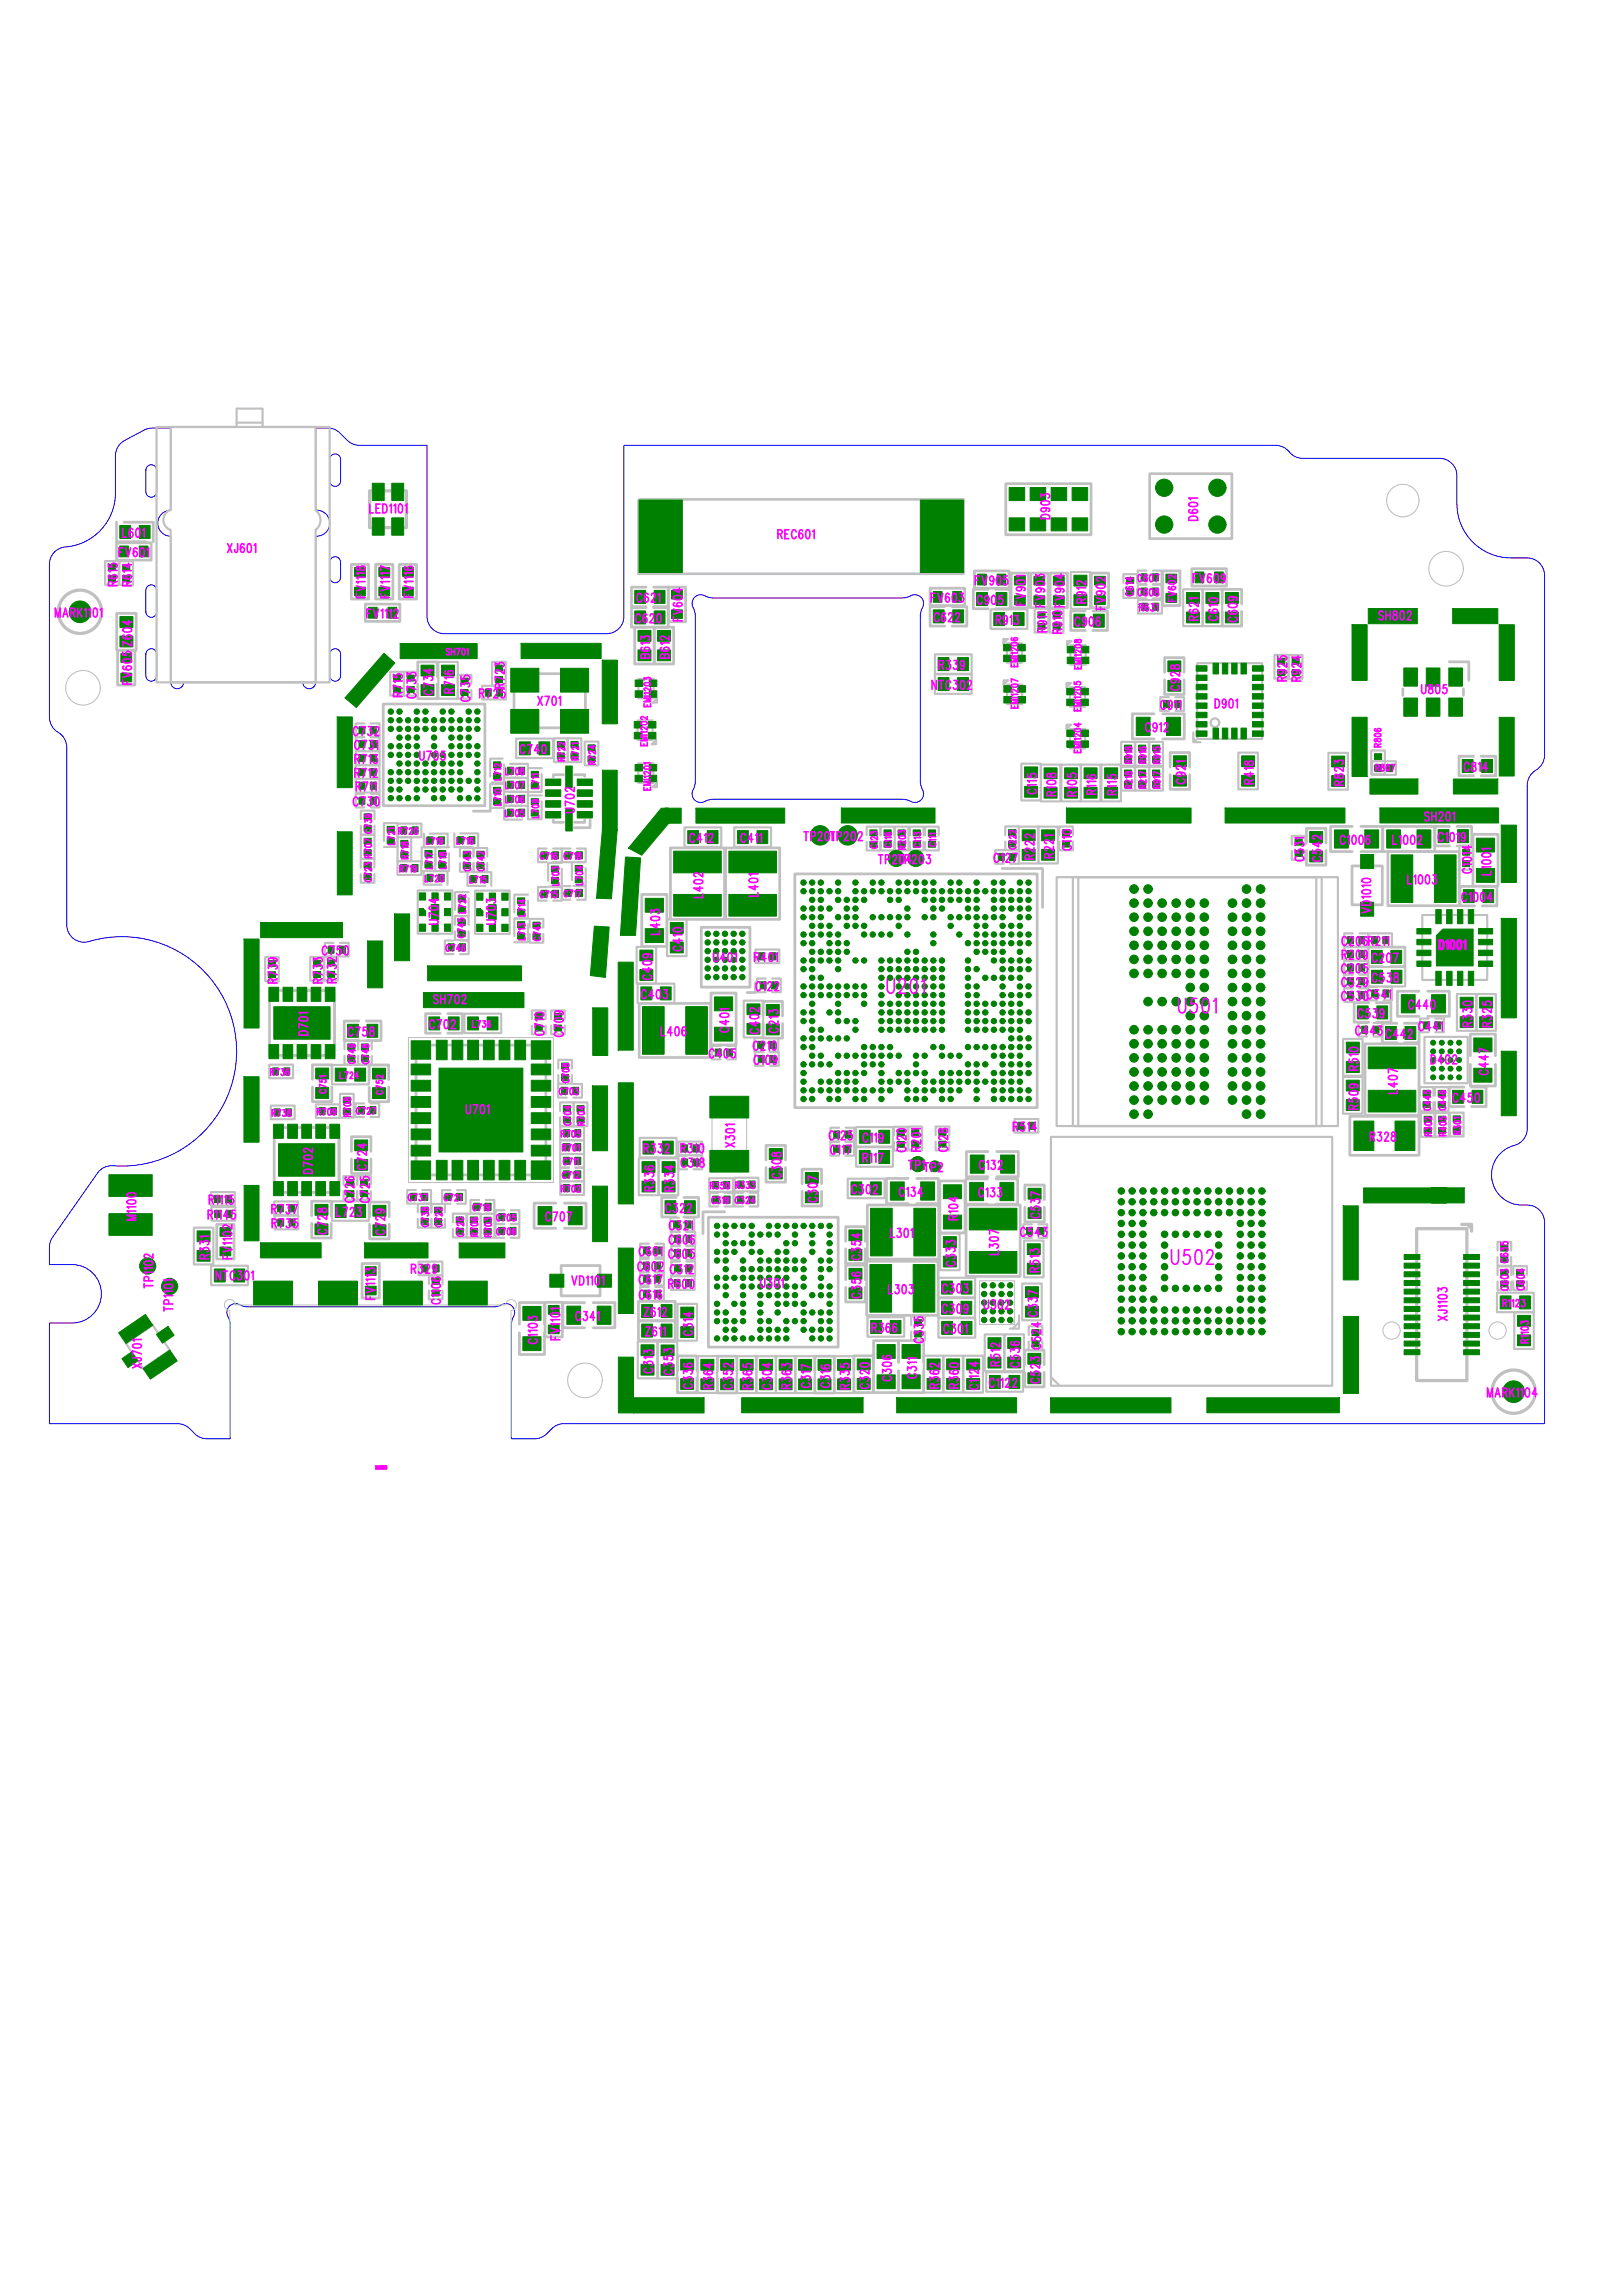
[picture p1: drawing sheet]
<svg xmlns="http://www.w3.org/2000/svg" width="210mm" height="297mm" viewBox="0 0 210 297" stroke-linecap="round" stroke-linejoin="round" font-family="sans-serif">
<defs><g id="words">
<text font-size="78.3" fill="#c0c0c0" x="80" y="171.8">SH201</text>
<text font-size="47.1" fill="#c0c0c0" x="72" y="162.7" transform="rotate(-90 72 162.7)">SH702x1</text>
<text font-size="43.7" fill="#c0c0c0" x="43.6" y="120.7">SH701</text>
<text font-size="36.2" fill="#f0f" x="18.2" y="83.8">XJ601</text>
<text font-size="33.4" fill="#f0f" x="134.5" y="175.7">U502</text>
<text font-size="33.2" fill="#f0f" x="136.6" y="141.8">U501</text>
<text font-size="32" fill="#c0c0c0" x="102" y="139.7">U201</text>
<text font-size="21" fill="#f0f" x="193" y="102.7" transform="rotate(-90 193 102.7)">SH802x1</text>
<text font-size="20.6" fill="#f0f" x="181.7" y="175.9">XJ1103</text>
<text font-size="19.3" fill="#c0c0c0" x="52.3" y="150.3">U701</text>
<text font-size="18.6" fill="#c0c0c0" x="90.8" y="172.5">U301</text>
<text font-size="14.9" fill="#f0f" x="48.7" y="103">U705</text>
<text font-size="10.9" fill="#008000" x="66.1" y="149" transform="rotate(-90 66.1 149)">U701x29</text>
<text font-size="10.5" fill="#f0f" x="154.3" y="94.7">D901</text>
<text font-size="10.1" fill="#f0f" x="89" y="127.4">U401</text>
<text font-size="10" fill="#f0f" x="148.2" y="69.3">D601</text>
<text font-size="10" fill="#008000" x="183" y="126.1">D1001</text>
<text font-size="9.5" fill="#f0f" x="65.7" y="94">X701</text>
<text font-size="9.2" fill="#f0f" x="174.5" y="117.7">VD1010</text>
<text font-size="8.4" fill="#008000" x="70.6" y="106.3">U702</text>
<text font-size="7.9" fill="#f0f" x="47.3" y="68.7">LED1101</text>
<g font-size="7.4" fill="#f0f">
<text x="179.4" y="116.3">L1003</text>
<text x="82.5" y="136">L406</text>
</g>
<g font-size="7.4" fill="#008000">
<text x="112.1" y="162">L301</text>
<text x="112" y="169.3">L303</text>
</g>
<g font-size="7.3" fill="#f0f">
<text x="41.7" y="134.4" transform="rotate(-90 41.7 134.4)">D701x11</text>
<text x="42.3" y="152.2" transform="rotate(-90 42.3 152.2)">D702x11</text>
</g>
<text font-size="7.2" fill="#f0f" x="181.4" y="91.6">U805</text>
<g font-size="6.4" fill="#f0f">
<text x="53.4" y="120">U704</text>
<text x="60.8" y="120.1">U703</text>
</g>
<g font-size="6.2" fill="#f0f">
<text x="182.4" y="143.9" transform="rotate(-90 182.4 143.9)">L407x2</text>
<text x="182.4" y="138.3" transform="rotate(-90 182.4 138.3)">L407x1</text>
</g>
<text font-size="5.2" fill="#c0c0c0" x="86.3" y="79.9">FV604</text>
<text font-size="5.1" fill="#c0c0c0" x="45.3" y="151.3">C724</text>
<text font-size="5" fill="#c0c0c0" x="132.1" y="170.2">C337</text>
<text font-size="4.8" fill="#f0f" x="70.4" y="167.4">VD1101</text>
<g font-size="3.6" fill="#f0f">
<text x="146.4" y="95.3">C912</text>
<text x="180.7" y="131.2">C440</text>
<text x="124.8" y="155.4">C133</text>
<text x="124.9" y="151.9">C132</text>
<text x="72.7" y="171.4">C341</text>
</g>
<g font-size="3.4" fill="#f0f">
<text x="13.5" y="75.3">R615R614</text>
<text x="145.2" y="77">C614</text>
<text x="63.5" y="88.4">R723</text>
<text x="164.8" y="87.5">R925R924</text>
<text x="63.3" y="100.9">L712</text>
<text x="177.3" y="99.8">R806</text>
<text x="46.5" y="113.9">C723</text>
<text x="129.9" y="109.7">C222</text>
<text x="188.7" y="112.2">C1014</text>
<text x="70.8" y="114.4">L703</text>
<text x="73.9" y="114.3">L704</text>
<text x="34.2" y="126.6">R739</text>
<text x="40" y="126.6">R733R732</text>
<text x="44.4" y="137.4">C749C748</text>
<text x="115.5" y="148.5">C120R201</text>
<text x="44.3" y="154.9">C726C725</text>
<text x="53.9" y="158.5">C738C722</text>
<text x="55.4" y="167.7">C1106</text>
<text x="193.7" y="163.4">C635</text>
<text x="193.7" y="166.6">C603C604</text>
<text x="117.8" y="173.1">C335</text>
<text x="133" y="174.3">C524</text>
</g>
<g font-size="3.3" fill="#f0f">
<text x="82.1" y="95.9">EMI1202</text>
<text x="82.2" y="90.6">EMI1203</text>
<text x="82.2" y="101.5">EMI1201</text>
</g>
<g font-size="2.9" fill="#f0f">
<text x="14.9" y="69.9">L601</text>
<text x="125.8" y="78.5">C905</text>
<text x="138.4" y="81.3">C906</text>
<text x="178.7" y="134.7">C442</text>
<text x="85.5" y="157.2">C322</text>
</g>
<text font-size="2.8" fill="#f0f" x="114.8" y="128.5">U201</text>
<g font-size="2.8" fill="#008000">
<text x="157.8" y="128.8">U501</text>
<text x="157.5" y="161.3">U502</text>
</g>
<g font-size="2.6" fill="#f0f">
<text x="125.9" y="75.9">FV905</text>
<text x="177.4" y="148.8" transform="rotate(-90 177.4 148.8)">R328x2</text>
</g>
<g font-size="2.5" fill="#f0f">
<text x="107" y="109.3" transform="rotate(-90 107 109.3)">TP201x1</text>
<text x="110.6" y="109.3" transform="rotate(-90 110.6 109.3)">TP202x1</text>
</g>
<g font-size="2.4" fill="#f0f">
<text x="85.5" y="121.9" transform="rotate(-90 85.5 121.9)">L403x1</text>
<text x="192.7" y="136.1" transform="rotate(-90 192.7 136.1)">C447x2</text>
<text x="192.7" y="140" transform="rotate(-90 192.7 140)">C447x1</text>
<text x="124.1" y="159" transform="rotate(-90 124.1 159)">R104x2</text>
<text x="118.8" y="175.7" transform="rotate(-90 118.8 175.7)">C311x2</text>
</g>
<g font-size="2.1" fill="#f0f">
<text x="65.1" y="100.5">L708</text>
<text x="65.1" y="105.9">L705</text>
<text x="65.1" y="104.1">L706</text>
<text x="65.1" y="102.3">L707</text>
<text x="116.7" y="112.1" transform="rotate(-90 116.7 112.1)">TP204x1</text>
<text x="119.3" y="112.1" transform="rotate(-90 119.3 112.1)">TP203x1</text>
<text x="19.9" y="164.8" transform="rotate(-90 19.9 164.8)">TP1102x1</text>
<text x="20.9" y="167.2">TP1101</text>
<text x="17.5" y="176.9" transform="rotate(-90 17.5 176.9)">XJ701x2</text>
</g>
<g font-size="2" fill="#f0f">
<text x="147.1" y="77.3">C608</text>
<text x="147.1" y="79.2">R631</text>
<text x="45.9" y="95.2">C732</text>
<text x="150" y="91.8">C911</text>
<text x="45.9" y="100.6">R712</text>
<text x="45.9" y="97">C731</text>
<text x="45.9" y="98.8">R713</text>
<text x="45.9" y="104.3">C730</text>
<text x="45.9" y="102.4">R711</text>
<text x="51.3" y="113">R719</text>
<text x="54.7" y="109.5">L719 L716</text>
<text x="128.6" y="111.6">C127</text>
<text x="54.7" y="114.3">L720</text>
<text x="69.5" y="116.4">C715C717</text>
<text x="41.9" y="123.6">C750</text>
<text x="57.4" y="123.3">C746</text>
<text x="97.6" y="124.5">R401</text>
<text x="173.8" y="125.9">C205</text>
<text x="173.8" y="122.4">C206R211</text>
<text x="97.5" y="135.9">C210</text>
<text x="97.6" y="137.7">C109</text>
<text x="34.7" y="139.4">R736</text>
<text x="72.1" y="141.9">C703</text>
<text x="34.9" y="144.6">R738</text>
<text x="40.7" y="144.5">R709</text>
<text x="45.8" y="144.4">C727</text>
<text x="72.4" y="147.3">R705</text>
<text x="87.7" y="149.3">R310</text>
<text x="107.3" y="149.4">C117</text>
<text x="27.2" y="155.8">R1115</text>
<text x="52.6" y="155.6">C737 C721</text>
<text x="72.4" y="154.4">R702</text>
<text x="91.6" y="154">R350R333</text>
<text x="91.7" y="155.9">C319C324</text>
<text x="117.8" y="151.3">TP1</text>
<text x="64" y="160">C706</text>
<text x="64" y="158.2">C705</text>
<text x="86.6" y="159.2">C321</text>
<text x="82.7" y="166.2">C617</text>
<text x="82.7" y="162.5">C601 C605</text>
<text x="82.7" y="168.1">C616</text>
</g>
<g font-size="1.7" fill="#f0f">
<text x="100.7" y="69.7">REC601</text>
<text x="135.8" y="67.1" transform="rotate(-90 135.8 67.1)">D903</text>
<text x="17" y="75.8" transform="rotate(-90 17 75.8)">R614</text>
<text x="120.5" y="77.9">FV603</text>
<text x="154.4" y="75.4">FV609</text>
<text x="7.2" y="79.8">MARK1101</text>
<text x="17" y="83.6" transform="rotate(-90 17 83.6)">Z604</text>
<text x="135.5" y="81.7" transform="rotate(-90 135.5 81.7)">R911</text>
<text x="137.4" y="81.9" transform="rotate(-90 137.4 81.9)">R910</text>
<text x="140.5" y="78" transform="rotate(-90 140.5 78)">R912</text>
<text x="155" y="80.6" transform="rotate(-90 155 80.6)">R621x2 R621x1</text>
<text x="157.6" y="80.3" transform="rotate(-90 157.6 80.3)">C610</text>
<text x="160.1" y="80.4" transform="rotate(-90 160.1 80.4)">C609</text>
<text x="178.5" y="80.2">SH802</text>
<text x="56" y="89.9" transform="rotate(-90 56 89.9)">C734</text>
<text x="58.6" y="90" transform="rotate(-90 58.6 90)">R716x2 R716x1</text>
<text x="84.1" y="85.1" transform="rotate(-90 84.1 85.1)">B613</text>
<text x="86.6" y="85.1" transform="rotate(-90 86.6 85.1)">B612</text>
<text x="120.6" y="89.2">NTC302</text>
<text x="52.1" y="90.1" transform="rotate(-90 52.1 90.1)">R715</text>
<text x="53.8" y="90.3" transform="rotate(-90 53.8 90.3)">C733</text>
<text x="60.8" y="90.7" transform="rotate(-90 60.8 90.7)">C735</text>
<text x="62.1" y="90.3">R725</text>
<text x="153.4" y="101.4" transform="rotate(-90 153.4 101.4)">C921</text>
<text x="162.1" y="101.7" transform="rotate(-90 162.1 101.7)">R418x2 R418x1</text>
<text x="173.8" y="101.7" transform="rotate(-90 173.8 101.7)">R823x2 R823x1</text>
<text x="74.3" y="105.1" transform="rotate(-90 74.3 105.1)">U702</text>
<text x="136.6" y="102.9" transform="rotate(-90 136.6 102.9)">R108</text>
<text x="139.3" y="103" transform="rotate(-90 139.3 103)">R105</text>
<text x="141.7" y="103.3" transform="rotate(-90 141.7 103.3)">R116x1</text>
<text x="144.4" y="103.3" transform="rotate(-90 144.4 103.3)">R115x2 R115x1</text>
<text x="184.4" y="106.2">SH201</text>
<text x="133.8" y="111.1" transform="rotate(-90 133.8 111.1)">R222</text>
<text x="136.3" y="111" transform="rotate(-90 136.3 111)">R221</text>
<text x="138.6" y="110" transform="rotate(-90 138.6 110)">C110</text>
<text x="168.7" y="111.4" transform="rotate(-90 168.7 111.4)">C531</text>
<text x="171" y="111.4" transform="rotate(-90 171 111.4)">C542</text>
<text x="186.3" y="113">L1003</text>
<text x="90.9" y="116.1" transform="rotate(-90 90.9 116.1)">L402</text>
<text x="98.1" y="115.9" transform="rotate(-90 98.1 115.9)">L401</text>
<text x="177.5" y="118.5" transform="rotate(-90 177.5 118.5)">VD1010x2</text>
<text x="173.7" y="124.1">R209</text>
<text x="177.1" y="122.3">R211</text>
<text x="186.3" y="122.8">D1001</text>
<text x="43.5" y="127.1" transform="rotate(-90 43.5 127.1)">R732</text>
<text x="56.1" y="129.8">SH702</text>
<text x="84.3" y="126.7" transform="rotate(-90 84.3 126.7)">C409</text>
<text x="173.6" y="129.4">C530C541</text>
<text x="173.6" y="127.6">C529</text>
<text x="70.4" y="133.9" transform="rotate(-90 70.4 133.9)">C710</text>
<text x="72.9" y="134.1" transform="rotate(-90 72.9 134.1)">C709</text>
<text x="91.8" y="136.9">C405</text>
<text x="94.3" y="133.5" transform="rotate(-90 94.3 133.5)">C401</text>
<text x="175.5" y="133.9">C443</text>
<text x="183.6" y="133.3">C441</text>
<text x="185.2" y="137.6">D402</text>
<text x="190.4" y="132.9" transform="rotate(-90 190.4 132.9)">R330x2 R330x1</text>
<text x="193" y="132.8" transform="rotate(-90 193 132.8)">R325</text>
<text x="175.7" y="143.7" transform="rotate(-90 175.7 143.7)">R509x2 R509x1</text>
<text x="175.7" y="138.7" transform="rotate(-90 175.7 138.7)">R510x2 R510x1</text>
<text x="60.3" y="144.1">U701</text>
<text x="107.3" y="147.5">C125</text>
<text x="122.6" y="148.9" transform="rotate(-90 122.6 148.9)">C128</text>
<text x="131.1" y="146.3">R514</text>
<text x="47.4" y="151.3" transform="rotate(-90 47.4 151.3)">C724</text>
<text x="84.5" y="154.2" transform="rotate(-90 84.5 154.2)">R336x2 R336x1</text>
<text x="87.1" y="154.2" transform="rotate(-90 87.1 154.2)">R334x2 R334x1</text>
<text x="88.2" y="151">C318</text>
<text x="17.6" y="157.9" transform="rotate(-90 17.6 157.9)">M1100</text>
<text x="26.9" y="157.7">R1145</text>
<text x="35.2" y="157">R737</text>
<text x="35.2" y="158.8">R735</text>
<text x="42.3" y="159.6" transform="rotate(-90 42.3 159.6)">C728</text>
<text x="49.8" y="159.7" transform="rotate(-90 49.8 159.7)">C729</text>
<text x="70.6" y="158">C707</text>
<text x="86.6" y="160.9">C606</text>
<text x="115.3" y="160.1">L301</text>
<text x="132.1" y="159.9">C543</text>
<text x="134.6" y="157.6" transform="rotate(-90 134.6 157.6)">C537</text>
<text x="19.8" y="166.6" transform="rotate(-90 19.8 166.6)">TP1102</text>
<text x="27" y="163.2" transform="rotate(-90 27 163.2)">R331x2 R331x1</text>
<text x="53.2" y="164.7">R329</text>
<text x="82.6" y="164.4">C602 C312</text>
<text x="86.6" y="166.7">R600</text>
<text x="98.4" y="166.6">U301</text>
<text x="111.4" y="163" transform="rotate(-90 111.4 163)">C354</text>
<text x="115" y="167.4">L303</text>
<text x="123.6" y="163.8" transform="rotate(-90 123.6 163.8)">C333</text>
<text x="129.2" y="162.3" transform="rotate(-90 129.2 162.3)">L307</text>
<text x="134.4" y="164.8" transform="rotate(-90 134.4 164.8)">R513x2 R513x1</text>
<text x="22.4" y="169.6" transform="rotate(-90 22.4 169.6)">TP1101</text>
<text x="48.5" y="168.1" transform="rotate(-90 48.5 168.1)">FV1113</text>
<text x="72.4" y="173.3" transform="rotate(-90 72.4 173.3)">FV1101</text>
<text x="89.6" y="172.8" transform="rotate(-90 89.6 172.8)">C314</text>
<text x="134.2" y="170.3" transform="rotate(-90 134.2 170.3)">C337</text>
<text x="84.5" y="177.6" transform="rotate(-90 84.5 177.6)">C313</text>
<text x="87.1" y="177.8" transform="rotate(-90 87.1 177.8)">C353</text>
<text x="89.6" y="179.6" transform="rotate(-90 89.6 179.6)">C336</text>
<text x="92.2" y="179.6" transform="rotate(-90 92.2 179.6)">R364</text>
<text x="94.8" y="179.7" transform="rotate(-90 94.8 179.7)">C352</text>
<text x="97.3" y="179.7" transform="rotate(-90 97.3 179.7)">R365</text>
<text x="99.8" y="179.7" transform="rotate(-90 99.8 179.7)">C304</text>
<text x="102.3" y="179.6" transform="rotate(-90 102.3 179.6)">R363</text>
<text x="104.9" y="179.5" transform="rotate(-90 104.9 179.5)">C317</text>
<text x="107.4" y="179.5" transform="rotate(-90 107.4 179.5)">C316</text>
<text x="109.9" y="179.7" transform="rotate(-90 109.9 179.7)">R335</text>
<text x="112.5" y="179.6" transform="rotate(-90 112.5 179.6)">C320</text>
<text x="121.5" y="179.6" transform="rotate(-90 121.5 179.6)">R362</text>
<text x="124" y="179.6" transform="rotate(-90 124 179.6)">R360</text>
<text x="126.6" y="179.7" transform="rotate(-90 126.6 179.7)">C1124</text>
<text x="129.3" y="177" transform="rotate(-90 129.3 177)">R512x2 R512x1</text>
<text x="192.5" y="180.7">MARK1104</text>
</g>
<text font-size="1.7" fill="#008000" x="58" y="97">U705</text>
<g font-size="1.4" fill="#f0f">
<text x="16.7" y="69.7" transform="rotate(-90 16.7 69.7)">L601x2</text>
<text x="47.1" y="77.1" transform="rotate(-90 47.1 77.1)">FV1118x2</text>
<text x="50.2" y="77.1" transform="rotate(-90 50.2 77.1)">FV1117x2</text>
<text x="50.2" y="74.6" transform="rotate(-90 50.2 74.6)">FV1117x1</text>
<text x="53.3" y="77.1" transform="rotate(-90 53.3 77.1)">FV1116x2</text>
<text x="152.1" y="77.9" transform="rotate(-90 152.1 77.9)">FV602x2</text>
<text x="88.1" y="80" transform="rotate(-90 88.1 80)">FV604x2</text>
<text x="129.8" y="80.9" transform="rotate(-90 129.8 80.9)">R913x2</text>
<text x="132.5" y="78.2" transform="rotate(-90 132.5 78.2)">FV901x2</text>
<text x="135" y="78.2" transform="rotate(-90 135 78.2)">FV903x2</text>
<text x="137.5" y="78.2" transform="rotate(-90 137.5 78.2)">FV904x2</text>
<text x="16.8" y="88.2" transform="rotate(-90 16.8 88.2)">FV605x2</text>
<text x="122.6" y="89.3" transform="rotate(-90 122.6 89.3)">NTC302x1</text>
<text x="122.6" y="86.8" transform="rotate(-90 122.6 86.8)">R339x2</text>
<text x="68.4" y="97.7" transform="rotate(-90 68.4 97.7)">C740x2</text>
<text x="84.1" y="129.4" transform="rotate(-90 84.1 129.4)">C403x1</text>
<text x="46.2" y="134.2" transform="rotate(-90 46.2 134.2)">C758x1</text>
<text x="56.7" y="133.2" transform="rotate(-90 56.7 133.2)">C702x1</text>
<text x="61.7" y="133.2" transform="rotate(-90 61.7 133.2)">L736x1</text>
<text x="180.5" y="134.5" transform="rotate(-90 180.5 134.5)">C442x2</text>
<text x="44.6" y="139.9" transform="rotate(-90 44.6 139.9)">L724x2</text>
<text x="189.2" y="142.7" transform="rotate(-90 189.2 142.7)">C450x1</text>
<text x="84.4" y="149.3" transform="rotate(-90 84.4 149.3)">R332x2</text>
<text x="112.4" y="150.5" transform="rotate(-90 112.4 150.5)">R117x1</text>
<text x="120.3" y="151.4">TP2</text>
<text x="121.5" y="151.6" transform="rotate(-90 121.5 151.6)">TP2x1</text>
<text x="44.6" y="157.5" transform="rotate(-90 44.6 157.5)">L723x2</text>
<text x="28.9" y="165.9" transform="rotate(-90 28.9 165.9)">NTC301x1</text>
<text x="29.7" y="162.5" transform="rotate(-90 29.7 162.5)">FV1102x1</text>
<text x="84.2" y="173" transform="rotate(-90 84.2 173)">Z611x2</text>
<text x="84.2" y="170.5" transform="rotate(-90 84.2 170.5)">Z612x2</text>
<text x="113.9" y="172.5" transform="rotate(-90 113.9 172.5)">R366x2</text>
<text x="195.3" y="169.3" transform="rotate(-90 195.3 169.3)">R1123x2</text>
<text x="197.8" y="173.7" transform="rotate(-90 197.8 173.7)">R1103</text>
</g>
<g font-size="1.3" fill="#f0f">
<text x="57.8" y="84.7">SH701</text>
<text x="131.7" y="86.2" transform="rotate(-90 131.7 86.2)">EMI1206</text>
<text x="139.9" y="86.5" transform="rotate(-90 139.9 86.5)">EMI1208</text>
<text x="131.7" y="91.6" transform="rotate(-90 131.7 91.6)">EMI1207</text>
<text x="139.9" y="92" transform="rotate(-90 139.9 92)">EMI1205</text>
<text x="139.9" y="97.4" transform="rotate(-90 139.9 97.4)">EMI1204</text>
<text x="71.3" y="111.8" transform="rotate(-90 71.3 111.8)">L703</text>
<text x="74.4" y="111.7" transform="rotate(-90 74.4 111.7)">L704</text>
<text x="42.2" y="141.4" transform="rotate(-90 42.2 141.4)">C751</text>
<text x="49.5" y="141.6" transform="rotate(-90 49.5 141.6)">C752</text>
<text x="72.8" y="148.9">R701</text>
<text x="57.5" y="155.4">C721</text>
<text x="72.8" y="152.4">C712</text>
<text x="62.6" y="157.2" transform="rotate(-90 62.6 157.2)">R703</text>
</g>
<g font-size="1.1" fill="#f0f">
<text x="16.5" y="72" transform="rotate(-90 16.5 72)">FV601x2</text>
<text x="48.7" y="80" transform="rotate(-90 48.7 80)">FV1112x2</text>
</g>
<g font-size=".9" fill="#f0f">
<text x="146.6" y="75.5" transform="rotate(-90 146.6 75.5)">C614x1</text>
<text x="64.7" y="100.8" transform="rotate(-90 64.7 100.8)">L712x1</text>
<text x="72.9" y="98.2" transform="rotate(-90 72.9 98.2)">R722x1</text>
<text x="74.7" y="98.2" transform="rotate(-90 74.7 98.2)">R721x1</text>
<text x="76.9" y="98.6" transform="rotate(-90 76.9 98.6)">R724x1</text>
<text x="146.3" y="101.9" transform="rotate(-90 146.3 101.9)">R218x1</text>
<text x="146.3" y="98.6" transform="rotate(-90 146.3 98.6)">R918x1</text>
<text x="148.1" y="101.9" transform="rotate(-90 148.1 101.9)">R217x1</text>
<text x="148.1" y="100.4" transform="rotate(-90 148.1 100.4)">R217x2</text>
<text x="148.1" y="98.6" transform="rotate(-90 148.1 98.6)">R916x1</text>
<text x="150" y="101.9" transform="rotate(-90 150 101.9)">R917x2</text>
<text x="150" y="100.4" transform="rotate(-90 150 100.4)">R917x1</text>
<text x="150" y="98.6" transform="rotate(-90 150 98.6)">R915x1</text>
<text x="178.7" y="99.8" transform="rotate(-90 178.7 99.8)">R806x2</text>
<text x="47.9" y="107.5" transform="rotate(-90 47.9 107.5)">C739x1</text>
<text x="64.7" y="104.1" transform="rotate(-90 64.7 104.1)">L710x1</text>
<text x="69.5" y="105.6" transform="rotate(-90 69.5 105.6)">L709x1</text>
<text x="47.9" y="113.8" transform="rotate(-90 47.9 113.8)">C723x2</text>
<text x="47.9" y="110.7" transform="rotate(-90 47.9 110.7)">R707x2</text>
<text x="50.9" y="109.1" transform="rotate(-90 50.9 109.1)">L721x1</text>
<text x="52.7" y="111" transform="rotate(-90 52.7 111)">R718x2</text>
<text x="55.8" y="112.3" transform="rotate(-90 55.8 112.3)">L717x1</text>
<text x="55.8" y="110.8" transform="rotate(-90 55.8 110.8)">L717x2</text>
<text x="57.6" y="112.3" transform="rotate(-90 57.6 112.3)">L718x1</text>
<text x="60.7" y="112.4" transform="rotate(-90 60.7 112.4)">C743x1</text>
<text x="62.5" y="112.4" transform="rotate(-90 62.5 112.4)">C742x1</text>
<text x="117" y="109.6" transform="rotate(-90 117 109.6)">R203x1</text>
<text x="60.1" y="119.7" transform="rotate(-90 60.1 119.7)">C745x2</text>
<text x="60.1" y="118.1" transform="rotate(-90 60.1 118.1)">L722x1</text>
<text x="67.8" y="118.4" transform="rotate(-90 67.8 118.4)">L714x2</text>
<text x="67.8" y="116.9" transform="rotate(-90 67.8 116.9)">L714x1</text>
<text x="72.1" y="114.3" transform="rotate(-90 72.1 114.3)">L703x2</text>
<text x="75.2" y="114.2" transform="rotate(-90 75.2 114.2)">L704x2</text>
<text x="60.1" y="121.2" transform="rotate(-90 60.1 121.2)">C745x1</text>
<text x="67.8" y="121.5" transform="rotate(-90 67.8 121.5)">L713x1</text>
<text x="69.8" y="121.5" transform="rotate(-90 69.8 121.5)">C741x1</text>
<text x="69.8" y="120.1" transform="rotate(-90 69.8 120.1)">C741x2</text>
<text x="45.8" y="137.3" transform="rotate(-90 45.8 137.3)">C749x2</text>
<text x="47.6" y="137.3" transform="rotate(-90 47.6 137.3)">C748x2</text>
<text x="73.5" y="139.8" transform="rotate(-90 73.5 139.8)">C708x1</text>
<text x="185" y="143.3" transform="rotate(-90 185 143.3)">C445x1</text>
<text x="186.9" y="143.3" transform="rotate(-90 186.9 143.3)">C446x1</text>
<text x="45.2" y="144.2" transform="rotate(-90 45.2 144.2)">R708x2</text>
<text x="73.7" y="145.3" transform="rotate(-90 73.7 145.3)">C704x2</text>
<text x="75.5" y="145.3" transform="rotate(-90 75.5 145.3)">R704x1</text>
<text x="185.1" y="146.7" transform="rotate(-90 185.1 146.7)">R302x1</text>
<text x="187" y="146.6" transform="rotate(-90 187 146.6)">R405x2</text>
<text x="188.9" y="146.6" transform="rotate(-90 188.9 146.6)">R301x1</text>
<text x="55.3" y="158.4" transform="rotate(-90 55.3 158.4)">C738x2</text>
<text x="57" y="158.4" transform="rotate(-90 57 158.4)">C722x1</text>
<text x="59.8" y="159.7" transform="rotate(-90 59.8 159.7)">C720x2</text>
<text x="61.7" y="159.7" transform="rotate(-90 61.7 159.7)">R706x2</text>
<text x="63.4" y="159.7" transform="rotate(-90 63.4 159.7)">R703x2</text>
</g>
<g font-size=".8" fill="#f0f">
<text x="52.5" y="107.9" transform="rotate(-90 52.5 107.9)">R720x1</text>
<text x="52.5" y="112.8" transform="rotate(-90 52.5 112.8)">R719x2</text>
<text x="55.9" y="109.2" transform="rotate(-90 55.9 109.2)">L719x2</text>
<text x="59.9" y="109.2" transform="rotate(-90 59.9 109.2)">L716x2</text>
<text x="61.6" y="114.2" transform="rotate(-90 61.6 114.2)">L715x2</text>
<text x="35.9" y="139.1" transform="rotate(-90 35.9 139.1)">R736x1</text>
<text x="36.1" y="144.4" transform="rotate(-90 36.1 144.4)">R738x2</text>
<text x="42" y="144.2" transform="rotate(-90 42 144.2)">R709x2</text>
<text x="73.6" y="147.1" transform="rotate(-90 73.6 147.1)">R705x2</text>
<text x="73.6" y="148.9" transform="rotate(-90 73.6 148.9)">R701x1</text>
<text x="88.9" y="149" transform="rotate(-90 88.9 149)">R310x2</text>
<text x="73.6" y="154.2" transform="rotate(-90 73.6 154.2)">R702x1</text>
</g>
<text font-size=".6" fill="#f0f" x="48.6" y="190">XJ1105</text>
</g></defs>
<path d="M15.7 57.3l2.9-1.7 .6-.2h2.9v10.6a1.68 1.68 0 0 0-1.7 1.7 1.68 1.68 0 0 0 1.7 1.7v18.9a.84 .84 0 0 0 .8 .8 .84 .84 0 0 0 .9-.8h15.4a.84 .84 0 0 0 .8 .8 .84 .84 0 0 0 .9-.8v-18.9a1.68 1.68 0 0 0 1.8-1.7 1.68 1.68 0 0 0-1.8-1.7v-10.6a4.4 4.4 0 0 1 2.5 .2l.6 .4a3.6 3.6 0 0 0 2.2 1.6h9.1v22.1a2.24 2.24 0 0 0 2.2 2.3h21a2.24 2.24 0 0 0 2.2-2.3v-22.1h84.4a2.24 2.24 0 0 1 1.7 .9 2.24 2.24 0 0 0 1.8 .8h17.7a2.24 2.24 0 0 1 2.2 2.2v3.7a7 7 0 0 0 7 7h2.1a2.24 2.24 0 0 1 2.3 2.2v23.3a2.53 2.53 0 0 1-1.5 2.2 2.24 2.24 0 0 0-.8 1.7v44.4a2.24 2.24 0 0 1-1.6 2.2 4 4 0 0 0-2.9 4.6 4 4 0 0 0 4.5 3.1 2.24 2.24 0 0 1 2.3 2.2v26.1h-126.9a2.79 2.79 0 0 0-2.2 1.3 2.24 2.24 0 0 1-1.6 .6h-3v-14.7l.1-.8a1.18 1.18 0 0 0 0-1.6 1.18 1.18 0 0 0-1.6-.1l-.8 .2h-31.8l-.8-.2a1.18 1.18 0 0 0-1.6 .1 1.18 1.18 0 0 0-.1 1.6l.2 .8v14.7h-3a2.79 2.79 0 0 1-2.2-1.3 2.24 2.24 0 0 0-1.6-.6h-16.6v-13h2.9a3.8 3.8 0 0 0 3.8-3.8 3.8 3.8 0 0 0-3.8-3.8h-2.9v-2.3a2.24 2.24 0 0 1 .4-1.2l5.8-8.3a2.24 2.24 0 0 1 2-1 14.9 14.9 0 0 0 15.9-16.6 14.9 14.9 0 0 0-19.4-12.3 2.24 2.24 0 0 1-2.5-2.2v-23a2.53 2.53 0 0 0-1.5-2.2 2.24 2.24 0 0 1-.7-1.7v-19.8a2.24 2.24 0 0 1 2.1-2.2 7 7 0 0 0 6.4-7v-4.8a2.24 2.24 0 0 1 .8-1.7zM42.9 58.9a.7 .7 0 0 1 .7-.1 .7 .7 0 0 1 .5 .6v2.8a.7 .7 0 0 1-.7 .7 .7 .7 0 0 1-.7-.7v-2.8zM19.1 75.9a.7 .7 0 0 1 .7-.2 .7 .7 0 0 1 .5 .7v2.8a.7 .7 0 0 1-.7 .7 .7 .7 0 0 1-.7-.7v-2.8zM19.1 60.3a.7 .7 0 0 1 .7-.1 .7 .7 0 0 1 .5 .6v2.8a.7 .7 0 0 1-.7 .7 .7 .7 0 0 1-.7-.7v-2.8zM42.9 72.2a.7 .7 0 0 1 .7-.1 .7 .7 0 0 1 .5 .6v2a.7 .7 0 0 1-.7 .7 .7 .7 0 0 1-.7-.7v-2zM89.9 77.3a1.21 1.21 0 0 1 1.6-.1l.8 .2h24.5l.8-.2a1.18 1.18 0 0 1 1.6 .1 1.18 1.18 0 0 1 .1 1.6l-.2 .8v21.4l.2 .8a1.18 1.18 0 0 1-.1 1.6 1.18 1.18 0 0 1-1.6 .1l-.8-.2h-24.5l-.8 .2a1.18 1.18 0 0 1-1.6-.1 1.18 1.18 0 0 1-.1-1.6l.2-.8v-21.4l-.2-.8a1.25 1.25 0 0 1 .1-1.6zM19.1 84.1a.7 .7 0 0 1 .7-.1 .7 .7 0 0 1 .5 .6v2.8a.7 .7 0 0 1-.7 .7 .7 .7 0 0 1-.7-.7v-2.8zM42.9 84.1a.7 .7 0 0 1 .7-.1 .7 .7 0 0 1 .5 .6v2.8a.7 .7 0 0 1-.7 .7 .7 .7 0 0 1-.7-.7v-2.8z" fill="none" stroke="#00f" stroke-width=".13"/>
<g fill="none" stroke="#c0c0c0" stroke-width=".36">
<path d="M15.1 79.4h2.5v4.7h-2.5zM45.5 73h2.2v4.5h-2.2zM48.6 73h2.2v4.5h-2.2zM51.7 73h2.2v4.5h-2.2zM83.6 78.6h-1.9v2.5h1.9M83.6 76h-1.9v2.5h1.9M120.4 76.1h4.4v2.2h-4.4zM122.2 78.5h-1.8v2.5h1.8M123.2 78.5h1.9v2.5h-1.9M126.1 73.9h4.5v2.2h-4.5zM130.2 62.6h11v6.6h-11zM130.9 74.1h2.2v4.5h-2.2z"/>
<path d="M133.4 74.1h2.2v4.5h-2.2zM135.9 74.1h2.2v4.5h-2.2zM141.2 74.1h2.3v4.5h-2.3zM150.5 73.9h2.2v4.4h-2.2zM154.2 73.6h4.5v2.2h-4.5zM158.2 78.1v-1.9h2.5v1.9M158.2 79.1v1.9h2.5v-1.9M15.2 84.1h2.3v4.5h-2.3zM54.1 87.5v-1.9h2.5v1.9M54.1 88.5v1.9h2.5v-1.9M82.1 81.1h2.6v4.8h-2.6zM84.7 81.1h2.5v4.8h-2.5z"/>
<path d="M150.7 88v1.8h2.5v-1.8M150.7 87v-1.9h2.5v1.9M151.4 99.2v-1.8h2.6v1.8M190.7 97.8h-1.9v2.6h1.9M191.7 97.8h1.9v2.6h-1.9M71.6 106.1v.3h1.3M72.9 100.2h-1.3v.3M74.3 100.2h1.4v.2M75.7 106.1v.3h-1.4M83.1 115.7h3.2v6.7h-3.2zM86.8 109.7h7v9.2h-7zM93.9 109.7h7v9.2h-7z"/>
<path d="M151.4 100.2v1.9h2.6v-1.9M169.1 109.1v-1.9h2.5v1.9M169.1 110v1.9h2.5v-1.9M175 106.9h-2.8v3.3h2.8M176.1 106.9h2.8v3.3h-2.8M187.6 106.9h-1.9v2.5h1.9M188.6 106.9h1.8v2.5h-1.8M190.6 107.9h3.3v6.8h-3.3zM190.8 114.7h-1.8v2.5h1.8M191.8 114.7h1.9v2.5h-1.9M40.4 139.7v-1.9h2.6v1.9M46.4 132.1h-1.9v2.5h1.9"/>
<path d="M47.4 132.1h1.9v2.5h-1.9M47.8 139.7v-1.9h2.5v1.9M57 131.1h-1.9v2.6h1.9M57.9 131.1h1.9v2.6h-1.9M92 128.5h3.3v6.7h-3.3zM98.7 132.4v1.9h2.6v-1.9M98.7 131.4v-1.9h2.6v1.9M176.6 135h7v9.3h-7zM177.1 129.7h-1.9v2.5h1.9M178.1 129.7h1.9v2.5h-1.9M178.9 122.5h-1.8v2.6h1.8M179.9 122.5h1.9v2.6h-1.9"/>
<path d="M28 158.4h2.3v4.5h-2.3zM40.3 157.3v-1.9h2.6v1.9M40.3 158.3v1.9h2.6v-1.9M40.4 140.6v1.9h2.6v-1.9M47.8 140.6v1.9h2.5v-1.9M47.8 157.4v-1.9h2.6v1.9M47.8 158.4v1.9h2.6v-1.9M71.9 155.7h-2.8v3.2h2.8M73 155.7h2.8v3.2h-2.8M99.1 151v1.9h2.5v-1.9M99.1 150.1v-1.9h2.5v1.9M103.8 154.1v1.9h2.5v-1.9"/>
<path d="M103.8 153.2v-1.9h2.5v1.9M117.5 152.5h-2.8v3.2h2.8M118.6 152.5h2.8v3.2h-2.8M121.6 152.8h3.3v6.7h-3.3zM125 155.9h7v9.2h-7zM132.6 155.2v-1.9h2.5v1.9M132.6 156.2v1.9h2.5v-1.9M189.4 140.6h-1.8v2.6h1.8M190.4 140.6h1.9v2.6h-1.9M46.9 163.5h2.2v4.4h-2.2zM67.2 171.3v-2.8h3.3v2.8M67.2 172.4v2.8h3.3v-2.8"/>
<path d="M70.5 168.5h2.3v4.5h-2.3zM87.7 177.3v-1.9h2.5v1.9M87.7 178.3v1.9h2.5v-1.9M92.8 177.3v-1.8h2.6v1.8M92.8 178.3v1.9h2.6v-1.9M105.4 177.3v-1.8h2.6v1.8M105.4 178.3v1.9h2.6v-1.9M109.4 160.6v-1.9h2.6v1.9M109.4 161.6v1.9h2.6v-1.9M109.4 166.5v1.9h2.6v-1.9M109.4 165.6v-1.9h2.6v1.9M110.5 177.3v-1.9h2.5v1.9"/>
<path d="M110.5 178.3v1.9h2.5v-1.9M113.1 176.2v-2.8h3.2v2.8M113.1 177.4v2.8h3.2v-2.8M116.3 177.4v2.8h3.2v-2.8M132.6 177.5v1.9h2.5v-1.9M132.6 176.6v-1.9h2.5v1.9"/>
</g>
<g fill="#008000" stroke="#008000" stroke-width=".13">
<path d="M86.9 76.4h1.4v1.1h-1.4z"/>
<path d="M150.9 74.3h1.4v1.1h-1.4z"/>
<path d="M15.6 84.6h1.4v1.1h-1.4z"/>
<path d="M50.2 78.6h1.1v1.4h-1.1z"/>
<path d="M191.1 108.4h2.3v1.8h-2.3z"/>
<path d="M191.1 112.4h2.3v1.7h-2.3z"/>
<path d="M130.4 173.1h1.7v1.4h-1.7z"/>
<path d="M130.4 175.6h1.7v1.4h-1.7z"/>
<path d="M47.3 163.9h1.4v1.1h-1.4z"/>
<path d="M47.3 166.4h1.4v1.1h-1.4z"/>
<path d="M71 168.9h1.4v1.1h-1.4z"/>
<path d="M71 171.4h1.4v1.1h-1.4z"/>
<path d="M123.3 76.5h1.1v1.4h-1.1z"/>
<path d="M120.8 76.5h1.1v1.4h-1.1z"/>
<path d="M18 70.6h1.1v1.4h-1.1z"/>
<path d="M157.2 74h1.1v1.4h-1.1z"/>
<path d="M154.7 74h1.1v1.4h-1.1z"/>
<path d="M187.5 86.4h1.8v2.4h-1.8z"/>
<path d="M184.6 86.4h1.7v2.4h-1.7z"/>
<path d="M181.7 86.4h1.7v2.4h-1.7z"/>
<path d="M181.7 90.3h1.7v2.4h-1.7z"/>
<path d="M184.6 90.3h1.7v2.4h-1.7z"/>
<path d="M187.5 90.3h1.8v2.4h-1.8z"/>
<path d="M50.7 67h1.5v2.2h-1.5z"/>
<path d="M48.2 67h1.5v2.2h-1.5z"/>
<path d="M48.2 62.5h1.5v2.3h-1.5z"/>
<path d="M50.7 62.5h1.5v2.3h-1.5z"/>
<path d="M189.4 162.3h2.1v.6h-2.1z"/>
<path d="M189.4 163.4h2.1v.7h-2.1z"/>
<path d="M189.4 164.5h2.1v.7h-2.1z"/>
<path d="M189.4 165.7h2.1v.6h-2.1z"/>
<path d="M189.4 166.8h2.1v.6h-2.1z"/>
<path d="M189.4 167.9h2.1v.6h-2.1z"/>
<path d="M189.4 169h2.1v.7h-2.1z"/>
<path d="M189.4 170.1h2.1v.7h-2.1z"/>
<path d="M189.4 171.3h2.1v.6h-2.1z"/>
<path d="M189.4 172.4h2.1v.6h-2.1z"/>
<path d="M189.4 173.5h2.1v.6h-2.1z"/>
<path d="M189.4 174.6h2.1v.7h-2.1z"/>
<path d="M181.7 174.6h2.1v.7h-2.1z"/>
<path d="M181.7 173.5h2.1v.6h-2.1z"/>
<path d="M181.7 172.4h2.1v.6h-2.1z"/>
<path d="M181.7 171.3h2.1v.6h-2.1z"/>
<path d="M181.7 170.1h2.1v.7h-2.1z"/>
<path d="M181.7 169h2.1v.7h-2.1z"/>
<path d="M181.7 167.9h2.1v.6h-2.1z"/>
<path d="M181.7 166.8h2.1v.6h-2.1z"/>
<path d="M181.7 165.7h2.1v.6h-2.1z"/>
<path d="M181.7 164.5h2.1v.7h-2.1z"/>
<path d="M181.7 163.4h2.1v.7h-2.1z"/>
<path d="M181.7 162.3h2.1v.6h-2.1z"/>
<path d="M71.1 164.8h1.9v1.7h-1.9z"/>
<path d="M77.3 164.8h1.8v1.7h-1.8z"/>
<path d="M14.1 152h5.6v2.8h-5.6z"/>
<path d="M14.1 157h5.6v2.8h-5.6z"/>
<path d="M130.6 63.1h2v1.7h-2z"/>
<path d="M133.3 63.1h2v1.7h-2z"/>
<path d="M136 63.1h2v1.7h-2z"/>
<path d="M138.7 63.1h2.1v1.7h-2.1z"/>
<path d="M138.7 67h2.1v1.7h-2.1z"/>
<path d="M136 67h2v1.7h-2z"/>
<path d="M133.3 67h2v1.7h-2z"/>
<path d="M130.6 67h2v1.7h-2z"/>
<path d="M196.4 170.2h1.7v1.4h-1.7z"/>
<path d="M82.7 64.7h5.6v9.4h-5.6z"/>
<path d="M119.1 64.7h5.6v9.4h-5.6z"/>
<path d="M67.7 172.9h2.3v1.8h-2.3z"/>
<path d="M67.7 169h2.3v1.8h-2.3z"/>
<path d="M134.8 107.4h1.7v1.4h-1.7z"/>
<path d="M149.1 74.2h.8v1h-.8z"/>
<path d="M147.7 74.2h.7v1h-.7z"/>
<path d="M196.3 164.2h.9v.8h-.9z"/>
<path d="M196.3 165.7h.9v.8h-.9z"/>
<path d="M145.8 76.2h.9v.7h-.9z"/>
<path d="M55.9 165.4h.9v.8h-.9z"/>
<path d="M55.9 166.9h.9v.8h-.9z"/>
<path d="M194.2 164.3h.9v.7h-.9z"/>
<path d="M194.2 165.7h.9v.8h-.9z"/>
<path d="M147.7 76.1h.7v.9h-.7z"/>
<path d="M149.1 76.1h.8v.9h-.8z"/>
<path d="M120.1 108.8h1v.8h-1z"/>
<path d="M120.1 107.4h1v.7h-1z"/>
<path d="M118.2 108.8h.9v.8h-.9z"/>
<path d="M118.2 107.4h.9v.7h-.9z"/>
<path d="M114.4 107.4h.9v.7h-.9z"/>
<path d="M114.4 108.8h.9v.8h-.9z"/>
<path d="M88.2 149.9h.8v1h-.8z"/>
<path d="M89.7 149.9h.8v1h-.8z"/>
<path d="M174.4 126.5h.7v.9h-.7z"/>
<path d="M175.8 126.5h.8v.9h-.8z"/>
<path d="M174.4 128.3h.7v.9h-.7z"/>
<path d="M175.8 128.3h.8v.9h-.8z"/>
<path d="M96.9 154.7h.8v1h-.8z"/>
<path d="M95.5 154.7h.7v1h-.7z"/>
<path d="M83.3 166.9h.7v.9h-.7z"/>
<path d="M84.7 166.9h.8v.9h-.8z"/>
<path d="M83.3 165h.7v.9h-.7z"/>
<path d="M84.7 165h.8v.9h-.8z"/>
<path d="M109.9 164.1h1.6v1.4h-1.6z"/>
<path d="M109.9 166.6h1.6v1.4h-1.6z"/>
<path d="M175.7 130.1h1.4v1.7h-1.4z"/>
<path d="M178.2 130.1h1.4v1.7h-1.4z"/>
<path d="M82.1 79h1.4v1.7h-1.4z"/>
<path d="M84.7 79h1.4v1.7h-1.4z"/>
<path d="M82.1 76.4h1.4v1.7h-1.4z"/>
<path d="M84.7 76.4h1.4v1.7h-1.4z"/>
<path d="M120.8 78.9h1.4v1.7h-1.4z"/>
<path d="M123.3 78.9h1.4v1.7h-1.4z"/>
<path d="M115.2 152.9h1.8v2.4h-1.8z"/>
<path d="M119.1 152.9h1.8v2.4h-1.8z"/>
<path d="M77.3 169h1.8v2.3h-1.8z"/>
<path d="M73.4 169h1.7v2.3h-1.7z"/>
<path d="M82.6 81.6h1.6v1.4h-1.6z"/>
<path d="M194.2 161.1h.9v.8h-.9z"/>
<path d="M194.2 162.6h.9v.7h-.9z"/>
<path d="M87.2 165.5h.8v1h-.8z"/>
<path d="M88.7 165.5h.8v1h-.8z"/>
<path d="M15.9 74.5h.9v.8h-.9z"/>
<path d="M15.9 73h.9v.8h-.9z"/>
<path d="M14 73h.9v.8h-.9z"/>
<path d="M14 74.5h.9v.7h-.9z"/>
<path d="M18 68h1.4v1.7h-1.4z"/>
<path d="M98.4 127h.7v.9h-.7z"/>
<path d="M99.8 127h.8v.9h-.8z"/>
<path d="M107.9 146.3h.8v.9h-.8z"/>
<path d="M109.4 146.3h.7v.9h-.7z"/>
<path d="M130.7 110.4h.7v.9h-.7z"/>
<path d="M129.2 110.4h.8v.9h-.8z"/>
<path d="M175.9 121.2h.7v.9h-.7z"/>
<path d="M174.4 121.2h.8v.9h-.8z"/>
<path d="M175.8 124.7h.8v.9h-.8z"/>
<path d="M174.4 124.7h.7v.9h-.7z"/>
<path d="M176.6 107.4h1.8v2.3h-1.8z"/>
<path d="M172.7 107.4h1.8v2.3h-1.8z"/>
<path d="M174.4 122.9h.8v1h-.8z"/>
<path d="M175.9 122.9h.7v1h-.7z"/>
<path d="M177.5 121.2h.7v.9h-.7z"/>
<path d="M178.9 121.2h.8v.9h-.8z"/>
<path d="M136.3 80.6h.9v.8h-.9z"/>
<path d="M136.3 79.2h.9v.7h-.9z"/>
<path d="M134.3 80.6h.9v.8h-.9z"/>
<path d="M134.3 79.2h.9v.7h-.9z"/>
<path d="M149.2 96.4h.9v.8h-.9z"/>
<path d="M147.3 96.4h1v.8h-1z"/>
<path d="M145.5 96.4h.9v.8h-.9z"/>
<path d="M167.6 110h.9v.8h-.9z"/>
<path d="M167.6 108.6h.9v.7h-.9z"/>
<path d="M132.8 158.8h.8v.9h-.8z"/>
<path d="M134.3 158.8h.8v.9h-.8z"/>
<path d="M104.2 151.7h1.7v1.4h-1.7z"/>
<path d="M104.2 154.2h1.7v1.4h-1.7z"/>
<path d="M88.6 155.3h1.4v1.7h-1.4z"/>
<path d="M86.1 155.3h1.4v1.7h-1.4z"/>
<path d="M99.2 130h1.6v1.4h-1.6z"/>
<path d="M99.2 132.5h1.6v1.4h-1.6z"/>
<path d="M180 123h1.4v1.6h-1.4z"/>
<path d="M177.5 123h1.4v1.6h-1.4z"/>
<path d="M128.9 76.7h1.4v1.6h-1.4z"/>
<path d="M126.4 76.7h1.4v1.6h-1.4z"/>
<path d="M139 79.5h1.4v1.6h-1.4z"/>
<path d="M141.5 79.5h1.4v1.6h-1.4z"/>
<path d="M116.1 146.2h.9v.8h-.9z"/>
<path d="M116.1 147.7h.9v.7h-.9z"/>
<path d="M112.6 107.4h.9v.7h-.9z"/>
<path d="M112.6 108.8h.9v.8h-.9z"/>
<path d="M149.2 78h.7v1h-.7z"/>
<path d="M147.7 78h.8v1h-.8z"/>
<path d="M131.3 74.6h1.4v1.1h-1.4z"/>
<path d="M141.6 77.1h1.4v1.1h-1.4z"/>
<path d="M141.6 74.6h1.4v1.1h-1.4z"/>
<path d="M133.8 74.6h1.4v1.1h-1.4z"/>
<path d="M136.3 74.6h1.4v1.1h-1.4z"/>
<path d="M129 74.3h1.2v1.4h-1.2z"/>
<path d="M126.5 74.3h1.1v1.4h-1.1z"/>
<path d="M152 90.6h.8v.9h-.8z"/>
<path d="M150.6 90.6h.7v.9h-.7z"/>
<path d="M151 92.8h1.8v2.3h-1.8z"/>
<path d="M147 92.8h1.8v2.3h-1.8z"/>
<path d="M151.9 97.8h1.6v1.4h-1.6z"/>
<path d="M99.5 148.6h1.7v1.4h-1.7z"/>
<path d="M99.5 151.1h1.7v1.4h-1.7z"/>
<path d="M87.3 163.6h.8v1h-.8z"/>
<path d="M88.8 163.6h.7v1h-.7z"/>
<path d="M177.5 128.1h.8v.9h-.8z"/>
<path d="M179 128.1h.7v.9h-.7z"/>
<path d="M83.3 161.3h.7v.9h-.7z"/>
<path d="M84.7 161.3h.8v.9h-.8z"/>
<path d="M83.3 163.3h.7v.9h-.7z"/>
<path d="M84.7 163.3h.8v.9h-.8z"/>
<path d="M87.3 161.6h.8v1h-.8z"/>
<path d="M88.8 161.6h.7v1h-.7z"/>
<path d="M87.3 159.8h.8v.9h-.8z"/>
<path d="M88.8 159.8h.7v.9h-.7z"/>
<path d="M89.7 148.1h.8v.9h-.8z"/>
<path d="M180.5 145h2.6v3.8h-2.6z"/>
<path d="M99.6 136.5h.8v1h-.8z"/>
<path d="M98.1 136.5h.8v1h-.8z"/>
<path d="M137.5 108.8h.9v.8h-.9z"/>
<path d="M137.5 107.3h.9v.8h-.9z"/>
<path d="M107.9 148.2h.7v.9h-.7z"/>
<path d="M109.3 148.2h.8v.9h-.8z"/>
<path d="M121.5 147.6h.9v.8h-.9z"/>
<path d="M121.5 146.2h.9v.7h-.9z"/>
<path d="M88.6 158h.8v.9h-.8z"/>
<path d="M87.2 158h.7v.9h-.7z"/>
<path d="M98.1 134.7h.7v.9h-.7z"/>
<path d="M99.5 134.7h.8v.9h-.8z"/>
<path d="M92.2 154.7h.8v1h-.8z"/>
<path d="M93.7 154.7h.8v1h-.8z"/>
<path d="M132.6 99.2h1.7v1.4h-1.7z"/>
<path d="M132.6 101.7h1.7v1.4h-1.7z"/>
<path d="M111.2 146.2h1.4v1.7h-1.4z"/>
<path d="M113.7 146.2h1.4v1.7h-1.4z"/>
<path d="M83 174h1.6v1.4h-1.6z"/>
<path d="M189.2 98.3h1.4v1.6h-1.4z"/>
<path d="M191.7 98.3h1.4v1.6h-1.4z"/>
<path d="M129.5 149.4h1.8v2.4h-1.8z"/>
<path d="M125.6 149.4h1.8v2.4h-1.8z"/>
<path d="M129.4 153h1.8v2.3h-1.8z"/>
<path d="M125.5 153h1.8v2.3h-1.8z"/>
<path d="M113.5 177.9h2.4v1.8h-2.4z"/>
<path d="M113.5 173.9h2.4v1.8h-2.4z"/>
<path d="M116.7 177.9h2.4v1.8h-2.4z"/>
<path d="M54.6 163.6h.8v1h-.8z"/>
<path d="M56.1 163.6h.7v1h-.7z"/>
<path d="M116.2 107.4h.9v.7h-.9z"/>
<path d="M145.5 99.6h.9v.8h-.9z"/>
<path d="M140.3 99.3h1.7v1.4h-1.7z"/>
<path d="M113.7 148.8h1.4v1.7h-1.4z"/>
<path d="M115.2 170.8h1.4v1.7h-1.4z"/>
<path d="M85.7 147.6h1.4v1.7h-1.4z"/>
<path d="M123.9 85.1h1.4v1.7h-1.4z"/>
<path d="M122.1 153.3h2.3v1.8h-2.3z"/>
<path d="M118 146.2h.9v.7h-.9z"/>
<path d="M118 147.6h.9v.8h-.9z"/>
<path d="M30.3 164.2h1.4v1.7h-1.4z"/>
<path d="M123.9 87.7h1.4v1.6h-1.4z"/>
<path d="M94.3 115.7h6.2v2.8h-6.2z"/>
<path d="M94.3 110.1h6.2v2.8h-6.2z"/>
<path d="M87.2 115.7h6.1v2.8h-6.1z"/>
<path d="M87.2 110.1h6.1v2.8h-6.1z"/>
<path d="M196.7 167.7h1.4v1.6h-1.4z"/>
<path d="M52.1 73.4h1.4v1.2h-1.4z"/>
<path d="M45.9 73.4h1.4v1.2h-1.4z"/>
<path d="M184.2 141.1h.9v.7h-.9z"/>
<path d="M186.1 141.1h.9v.7h-.9z"/>
<path d="M185.3 128.7h1.8v2.3h-1.8z"/>
<path d="M181.3 128.7h1.8v2.3h-1.8z"/>
<path d="M186.2 144.4h.9v.8h-.9z"/>
<path d="M184.2 132.2h.8v.9h-.8z"/>
<path d="M185.7 132.2h.7v.9h-.7z"/>
<path d="M190.5 141.1h1.4v1.6h-1.4z"/>
<path d="M181.8 132.8h1.4v1.7h-1.4z"/>
<path d="M184.3 144.4h.9v.8h-.9z"/>
<path d="M95.4 107.5h1.4v1.6h-1.4z"/>
<path d="M98 107.5h1.4v1.6h-1.4z"/>
<path d="M89 107.5h1.4v1.6h-1.4z"/>
<path d="M91.5 107.5h1.4v1.6h-1.4z"/>
<path d="M92.6 135.7h.7v.9h-.7z"/>
<path d="M94 135.7h.8v.9h-.8z"/>
<path d="M96.7 129.9h1.6v1.4h-1.6z"/>
<path d="M96.7 132.4h1.6v1.4h-1.6z"/>
<path d="M99.7 123.3h.7v.9h-.7z"/>
<path d="M98.2 123.3h.8v.9h-.8z"/>
<path d="M176.1 110.6h1.7v1.8h-1.7z"/>
<path d="M133 175.1h1.7v1.4h-1.7z"/>
<path d="M133 177.6h1.7v1.4h-1.7z"/>
<path d="M85.6 171.3h1.4v1.7h-1.4z"/>
<path d="M85.6 168.8h1.4v1.7h-1.4z"/>
<path d="M176.2 132.8h.8v.9h-.8z"/>
<path d="M177.7 132.8h.8v.9h-.8z"/>
<path d="M188.1 144.4h.9v.7h-.9z"/>
<path d="M133.5 172h1v.8h-1z"/>
<path d="M133.5 173.5h1v.7h-1z"/>
<path d="M131.7 145.2h.8v.9h-.8z"/>
<path d="M133.2 145.2h.8v.9h-.8z"/>
<path d="M66 158.8h.8v.9h-.8z"/>
<path d="M64.5 158.8h.8v.9h-.8z"/>
<path d="M71.5 110.2h.8v.9h-.8z"/>
<path d="M70 110.2h.8v.9h-.8z"/>
<path d="M74.7 143h.9v.8h-.9z"/>
<path d="M69.6 156.1h1.8v2.4h-1.8z"/>
<path d="M73.5 156.1h1.8v2.4h-1.8z"/>
<path d="M66 157h.8v.9h-.8z"/>
<path d="M64.6 157h.7v.9h-.7z"/>
<path d="M47.9 103.1h.8v.9h-.8z"/>
<path d="M46.5 103.1h.7v.9h-.7z"/>
<path d="M52.7 88.8h.9v.8h-.9z"/>
<path d="M52.7 87.3h.9v.8h-.9z"/>
<path d="M47.9 94h.8v.9h-.8z"/>
<path d="M46.5 94h.7v.9h-.7z"/>
<path d="M71.5 115.2h.8v.9h-.8z"/>
<path d="M70 115.2h.8v.9h-.8z"/>
<path d="M71.4 112h.9v.8h-.9z"/>
<path d="M68.8 103.3h.9v.8h-.9z"/>
<path d="M68.8 101.3h.9v.7h-.9z"/>
<path d="M68.8 99.8h.9v.8h-.9z"/>
<path d="M50.9 88.8h.9v.8h-.9z"/>
<path d="M50.9 87.3h.9v.8h-.9z"/>
<path d="M44.9 152.6h.9v.7h-.9z"/>
<path d="M44.9 154h.9v.8h-.9z"/>
<path d="M63.9 101.9h.9v.7h-.9z"/>
<path d="M67.1 104.7h.8v.9h-.8z"/>
<path d="M65.7 104.7h.7v.9h-.7z"/>
<path d="M67.1 102.9h.8v.9h-.8z"/>
<path d="M65.7 102.9h.7v.9h-.7z"/>
<path d="M67.1 101.1h.8v.9h-.8z"/>
<path d="M65.7 101.1h.7v.9h-.7z"/>
<path d="M67.1 99.3h.8v.9h-.8z"/>
<path d="M65.7 99.3h.7v.9h-.7z"/>
<path d="M63.9 98.6h.9v.7h-.9z"/>
<path d="M74.4 112h1v.7h-1z"/>
<path d="M53.2 134.6h2.5v2.4h-2.5z"/>
<path d="M53.2 137.7h2.5v1.4h-2.5z"/>
<path d="M53.2 139.8h2.5v1.4h-2.5z"/>
<path d="M53.2 141.9h2.5v1.4h-2.5z"/>
<path d="M53.2 144h2.5v1.4h-2.5z"/>
<path d="M53.2 146.1h2.5v1.4h-2.5z"/>
<path d="M53.2 148.2h2.5v1.4h-2.5z"/>
<path d="M53.2 150.2h2.5v2.4h-2.5z"/>
<path d="M68.8 150.2h2.5v2.4h-2.5z"/>
<path d="M68.8 148.2h2.5v1.4h-2.5z"/>
<path d="M68.8 146.1h2.5v1.4h-2.5z"/>
<path d="M68.8 144h2.5v1.4h-2.5z"/>
<path d="M68.8 141.9h2.5v1.4h-2.5z"/>
<path d="M68.8 139.8h2.5v1.4h-2.5z"/>
<path d="M68.8 137.7h2.5v1.4h-2.5z"/>
<path d="M68.8 134.6h2.5v2.4h-2.5z"/>
<path d="M42.7 145.4h1.2v1.9h-1.2z"/>
<path d="M40.9 145.4h1.2v1.9h-1.2z"/>
<path d="M39 145.4h1.3v1.9h-1.3z"/>
<path d="M37.2 145.4h1.3v1.9h-1.3z"/>
<path d="M35.4 145.4h1.3v1.9h-1.3z"/>
<path d="M35.4 152.9h1.3v1.8h-1.3z"/>
<path d="M37.2 152.9h1.3v1.8h-1.3z"/>
<path d="M39 152.9h1.3v1.8h-1.3z"/>
<path d="M40.9 152.9h1.2v1.8h-1.2z"/>
<path d="M42.7 152.9h1.2v1.8h-1.2z"/>
<path d="M20.2 172.6l1.5-1 .8 1.2-1.5 1z"/>
<path d="M15.4 172.4l3.4-2.4 1 1.4-3.5 2.4z"/>
<path d="M18.5 177l3.5-2.3 .9 1.4-3.4 2.3z"/>
<path d="M54.3 115.5h.8v.9h-.8z"/>
<path d="M54.3 117.5h.4l.4 .4v.6h-.8z"/>
<path d="M54.5 117.8h.3v.4h-.3z"/>
<path d="M54.3 119.6h.8v.9h-.8z"/>
<path d="M55.9 119.6h.8v.9h-.8z"/>
<path d="M57.5 119.6h.8v.9h-.8z"/>
<path d="M57.5 117.5h.8v1h-.8z"/>
<path d="M57.5 115.5h.8v.9h-.8z"/>
<path d="M55.9 115.5h.8v.9h-.8z"/>
<path d="M61.7 115.5h.8v1h-.8z"/>
<path d="M61.7 117.6h.5l.3 .3v.6h-.8z"/>
<path d="M61.9 117.9h.4v.3h-.4z"/>
<path d="M61.7 119.6h.8v.9h-.8z"/>
<path d="M63.3 119.6h.8v.9h-.8z"/>
<path d="M64.9 119.6h.9v.9h-.9z"/>
<path d="M64.9 117.6h.9v.9h-.9z"/>
<path d="M64.9 115.5h.9v1h-.9z"/>
<path d="M63.3 115.5h.8v1h-.8z"/>
<path d="M74.7 105h2v.8h-2z"/>
<path d="M74.7 103.6h2v.8h-2z"/>
<path d="M74.7 102.2h2v.8h-2z"/>
<path d="M74.7 100.8h2v.8h-2z"/>
<path d="M70.6 100.8h2v.8h-2z"/>
<path d="M70.6 102.2h2v.8h-2z"/>
<path d="M70.6 103.6h2v.8h-2z"/>
<path d="M70.6 105h2v.8h-2z"/>
<path d="M46.8 135.1h.9v.7h-.9z"/>
<path d="M46.6 152.6h1v.7h-1z"/>
<path d="M46.6 154h1v.8h-1z"/>
<path d="M43.9 122.4h.8v.9h-.8z"/>
<path d="M42.5 122.4h.7v.9h-.7z"/>
<path d="M47.9 143.2h.7v.9h-.7z"/>
<path d="M46.4 143.2h.8v.9h-.8z"/>
<path d="M72.9 143h.9v.8h-.9z"/>
<path d="M47.9 95.8h.8v.9h-.8z"/>
<path d="M46.5 95.8h.7v.9h-.7z"/>
<path d="M59.7 89.2h.9v.8h-.9z"/>
<path d="M59.7 87.7h.9v.8h-.9z"/>
<path d="M61.7 110.1h.9v.8h-.9z"/>
<path d="M59.9 110.1h1v.8h-1z"/>
<path d="M45 135.1h.9v.7h-.9z"/>
<path d="M74.6 115.1h.8v.9h-.8z"/>
<path d="M73.1 115.1h.8v.9h-.8z"/>
<path d="M74.6 110.2h.8v.9h-.8z"/>
<path d="M73.1 110.2h.8v.9h-.8z"/>
<path d="M47.5 132.5h1.4v1.7h-1.4z"/>
<path d="M40.9 140.7h1.6v1.4h-1.6z"/>
<path d="M40.9 138.2h1.6v1.4h-1.6z"/>
<path d="M48.2 140.7h1.7v1.4h-1.7z"/>
<path d="M48.2 138.2h1.7v1.4h-1.7z"/>
<path d="M45.9 138.2h1.4v1.7h-1.4z"/>
<path d="M45.9 155.8h1.4v1.7h-1.4z"/>
<path d="M40.6 124.2h.9v.8h-.9z"/>
<path d="M40.6 125.7h.9v.8h-.9z"/>
<path d="M42.8 143.3h.7v.9h-.7z"/>
<path d="M74.4 146.2h.8v.9h-.8z"/>
<path d="M47.9 101.2h.8v.9h-.8z"/>
<path d="M46.5 101.2h.7v.9h-.7z"/>
<path d="M46.5 97.6h.7v.9h-.7z"/>
<path d="M47.9 97.6h.8v.9h-.8z"/>
<path d="M47.9 99.4h.8v1h-.8z"/>
<path d="M46.4 99.4h.8v1h-.8z"/>
<path d="M35.9 157.7h.8v.9h-.8z"/>
<path d="M37.4 157.7h.8v.9h-.8z"/>
<path d="M42.4 125.7h.9v.7h-.9z"/>
<path d="M42.4 124.2h.9v.8h-.9z"/>
<path d="M44.4 141.9h.9v.8h-.9z"/>
<path d="M42.1 127.7h1.2v1.8h-1.2z"/>
<path d="M40.3 127.7h1.2v1.8h-1.2z"/>
<path d="M38.4 127.7h1.3v1.8h-1.3z"/>
<path d="M36.6 127.7h1.3v1.8h-1.3z"/>
<path d="M34.8 127.7h1.3v1.8h-1.3z"/>
<path d="M34.8 135.1h1.3v1.9h-1.3z"/>
<path d="M36.6 135.1h1.3v1.9h-1.3z"/>
<path d="M38.4 135.1h1.3v1.9h-1.3z"/>
<path d="M40.3 135.1h1.2v1.9h-1.2z"/>
<path d="M42.1 135.1h1.2v1.9h-1.2z"/>
<path d="M50.1 106.9h.9v.8h-.9z"/>
<path d="M177.5 125.5h1.4v1.7h-1.4z"/>
<path d="M180 125.5h1.4v1.7h-1.4z"/>
<path d="M92.5 132.9h2.3v1.8h-2.3z"/>
<path d="M92.5 129h2.3v1.8h-2.3z"/>
<path d="M57.6 154.4h.8v.9h-.8z"/>
<path d="M59.1 154.4h.8v.9h-.8z"/>
<path d="M47.1 105.3h.9v.8h-.9z"/>
<path d="M54.6 154.4h.8v.9h-.8z"/>
<path d="M53.1 154.4h.8v.9h-.8z"/>
<path d="M58 131.6h1.4v1.6h-1.4z"/>
<path d="M62.8 155.7h.7v.9h-.7z"/>
<path d="M61.3 155.7h.8v.9h-.8z"/>
<path d="M59.5 122.1h.7v.9h-.7z"/>
<path d="M58 122.1h.8v.9h-.8z"/>
<path d="M59.3 115.8h.9v.8h-.9z"/>
<path d="M36.7 138.2h.8v.9h-.8z"/>
<path d="M64.1 86h.9v.8h-.9z"/>
<path d="M64.1 87.5h.9v.8h-.9z"/>
<path d="M62.8 89.1h.8v1h-.8z"/>
<path d="M64.3 89.1h.7v1h-.7z"/>
<path d="M35.9 155.9h.8v.9h-.8z"/>
<path d="M37.4 155.9h.7v.9h-.7z"/>
<path d="M54.5 156.2h.9v.7h-.9z"/>
<path d="M56.2 156.2h1v.7h-1z"/>
<path d="M47.1 111.5h.9v.8h-.9z"/>
<path d="M72.6 140.7h.8v.9h-.8z"/>
<path d="M74.1 140.7h.8v.9h-.8z"/>
<path d="M72.7 137.5h.9v.8h-.9z"/>
<path d="M71.7 132.6h1v.8h-1z"/>
<path d="M71.7 131.1h1v.8h-1z"/>
<path d="M69.3 132.6h.9v.8h-.9z"/>
<path d="M69.3 131.1h.9v.8h-.9z"/>
<path d="M59 157.4h1v.8h-1z"/>
<path d="M72.9 149.7h.8v.9h-.8z"/>
<path d="M74.4 149.7h.8v.9h-.8z"/>
<path d="M72.9 151.5h.8v.9h-.8z"/>
<path d="M74.4 151.5h.8v.9h-.8z"/>
<path d="M69.7 96h1.4v1.7h-1.4z"/>
<path d="M67 119.2h.9v.8h-.9z"/>
<path d="M56.7 108.3h.8v.9h-.8z"/>
<path d="M47.1 108.4h.9v.8h-.9z"/>
<path d="M73.9 95.9h.9v.8h-.9z"/>
<path d="M97 152.8h.7v.9h-.7z"/>
<path d="M95.5 152.8h.8v.9h-.8z"/>
<path d="M93.7 152.8h.7v1h-.7z"/>
<path d="M92.2 152.8h.8v1h-.8z"/>
<path d="M177.9 97.5h.9v.8h-.9z"/>
<path d="M179.4 98.9h.8v.9h-.8z"/>
<path d="M36.9 143.5h.8v.9h-.8z"/>
<path d="M34.7 124.2h1v.8h-1z"/>
<path d="M34.7 125.7h1v.8h-1z"/>
<path d="M62.6 157.5h1v.7h-1z"/>
<path d="M60.9 157.4h.9v.8h-.9z"/>
<path d="M74.4 147.9h.8v1h-.8z"/>
<path d="M74.4 153.2h.8v1h-.8z"/>
<path d="M72.1 95.9h.9v.8h-.9z"/>
<path d="M51.9 108.7h.9v.8h-.9z"/>
<path d="M53.3 111.8h.8v1h-.8z"/>
<path d="M53.3 107h.8v.9h-.8z"/>
<path d="M76.1 96.4h.9v.7h-.9z"/>
<path d="M56.7 113.1h.8v.9h-.8z"/>
<path d="M55.2 113.1h.8v.9h-.8z"/>
<path d="M62.4 113.3h.8v.9h-.8z"/>
<path d="M56.8 110h.9v.8h-.9z"/>
<path d="M60.7 108.2h.8v1h-.8z"/>
<path d="M91.9 141.8h5v2.8h-5z"/>
<path d="M91.9 148.8h5v2.8h-5z"/>
<path d="M130.6 177.9h1.4v1.7h-1.4z"/>
<path d="M128 177.9h1.4v1.7h-1.4z"/>
<path d="M124.4 171h1.4v1.6h-1.4z"/>
<path d="M121.9 171h1.4v1.6h-1.4z"/>
<path d="M112.6 152.9h1.4v1.7h-1.4z"/>
<path d="M110.1 152.9h1.4v1.7h-1.4z"/>
<path d="M124.4 165.7h1.4v1.7h-1.4z"/>
<path d="M121.9 165.7h1.4v1.7h-1.4z"/>
<path d="M124.4 168.4h1.4v1.6h-1.4z"/>
<path d="M121.8 168.4h1.4v1.6h-1.4z"/>
<path d="M72.5 86.5h3.7v3h-3.7z"/>
<path d="M66.1 86.5h3.6v3h-3.6z"/>
<path d="M66.1 91.8h3.6v3.1h-3.6z"/>
<path d="M72.5 91.8h3.7v3.1h-3.7z"/>
<path d="M154.8 94.6h1.4v.7h-1.4z"/>
<path d="M162.1 94.6h1.4v.7h-1.4z"/>
<path d="M162.1 93.4h1.4v.7h-1.4z"/>
<path d="M162.1 92.2h1.4v.7h-1.4z"/>
<path d="M162.1 90.9h1.4v.7h-1.4z"/>
<path d="M162.1 89.7h1.4v.7h-1.4z"/>
<path d="M162.1 88.5h1.4v.7h-1.4z"/>
<path d="M162.1 87.3h1.4v.7h-1.4z"/>
<path d="M162.1 86.1h1.4v.7h-1.4z"/>
<path d="M154.8 86.1h1.4v.7h-1.4z"/>
<path d="M154.8 87.3h1.4v.7h-1.4z"/>
<path d="M154.8 88.5h1.4v.7h-1.4z"/>
<path d="M154.8 89.7h1.4v.7h-1.4z"/>
<path d="M154.8 90.9h1.4v.7h-1.4z"/>
<path d="M154.8 92.2h1.4v.7h-1.4z"/>
<path d="M154.8 93.4h1.4v.7h-1.4z"/>
<path d="M125.4 161.9h6.2v2.8h-6.2z"/>
<path d="M125.4 156.3h6.2v2.8h-6.2z"/>
<path d="M151.1 85.5h1.7v1.4h-1.7z"/>
<path d="M151.1 88h1.7v1.4h-1.7z"/>
<path d="M167.2 85.2h.9v.7h-.9z"/>
<path d="M167.2 86.6h.9v.8h-.9z"/>
<path d="M165.4 85.2h.9v.7h-.9z"/>
<path d="M165.4 86.6h.9v.8h-.9z"/>
<path d="M129.9 83.4h1v.8h-1z"/>
<path d="M129.9 84.8h1v.8h-1z"/>
<path d="M131.7 84.8h1v.8h-1z"/>
<path d="M131.7 83.4h1v.8h-1z"/>
<path d="M129.9 88.7h1v.8h-1z"/>
<path d="M129.9 90.1h1v.8h-1z"/>
<path d="M131.7 90.1h1v.8h-1z"/>
<path d="M131.7 88.7h1v.8h-1z"/>
<path d="M138.1 83.6h1v.9h-1z"/>
<path d="M138.1 85h1v.9h-1z"/>
<path d="M139.9 85h1v.9h-1z"/>
<path d="M139.9 83.6h1v.9h-1z"/>
<path d="M138 89h1v.9h-1z"/>
<path d="M138 90.4h1v.9h-1z"/>
<path d="M139.9 90.4h.9v.9h-.9z"/>
<path d="M139.9 89h.9v.9h-.9z"/>
<path d="M138.1 94.4h.9v.9h-.9z"/>
<path d="M138.1 95.8h.9v.9h-.9z"/>
<path d="M139.9 95.8h1v.9h-1z"/>
<path d="M139.9 94.4h1v.9h-1z"/>
<path d="M84 89.4h1v.8h-1z"/>
<path d="M84 88h1v.8h-1z"/>
<path d="M82.2 88h1v.8h-1z"/>
<path d="M82.2 89.4h1v.8h-1z"/>
<path d="M83.9 94.7h1v.9h-1z"/>
<path d="M83.9 93.3h1v.9h-1z"/>
<path d="M82.1 93.3h1v.9h-1z"/>
<path d="M82.1 94.7h1v.9h-1z"/>
<path d="M84 100.3h1v.8h-1z"/>
<path d="M84 98.9h1v.8h-1z"/>
<path d="M82.2 98.9h1v.8h-1z"/>
<path d="M82.2 100.3h1v.8h-1z"/>
<path d="M63 131.6h1.4v1.6h-1.4z"/>
<path d="M32.8 165.7h5.1v3.1h-5.1z"/>
<path d="M41.2 165.7h5.1v3.1h-5.1z"/>
<path d="M49.6 165.7h5.1v3.1h-5.1z"/>
<path d="M58 165.7h5.1v3.1h-5.1z"/>
<path d="M28.5 158.8h1.4v1.1h-1.4z"/>
<path d="M27.8 156.6h.8v.9h-.8z"/>
<path d="M29.3 156.6h.7v.9h-.7z"/>
<path d="M183.4 120.1h1.8v.7h-1.8z"/>
<path d="M183.4 121.5h1.8v.7h-1.8z"/>
<path d="M183.4 122.9h1.8v.7h-1.8z"/>
<path d="M183.4 124.3h1.8v.7h-1.8z"/>
<path d="M188.6 125.7h.7v1.8h-.7z"/>
<path d="M191.3 124.3h1.9v.7h-1.9z"/>
<path d="M191.3 122.9h1.9v.7h-1.9z"/>
<path d="M191.3 121.5h1.9v.7h-1.9z"/>
<path d="M191.3 120.1h1.9v.7h-1.9z"/>
<path d="M185.9 121l.8-.8h3.9v4.8h-4.7z"/>
<path d="M183.4 107.4h1.8v2.3h-1.8z"/>
<path d="M179.5 107.4h1.7v2.3h-1.7z"/>
<path d="M188.6 107.3h1.4v1.7h-1.4z"/>
<path d="M186.1 107.3h1.4v1.7h-1.4z"/>
<path d="M29.2 154.6h.8v1h-.8z"/>
<path d="M27.7 154.6h.8v1h-.8z"/>
<path d="M118.3 170.7h1v.8h-1z"/>
<path d="M118.3 172.2h1v.8h-1z"/>
<path d="M85.5 127.7h1.4v1.7h-1.4z"/>
<path d="M86.7 119.4h1.7v1.4h-1.7z"/>
<path d="M86.7 121.9h1.7v1.4h-1.7z"/>
<path d="M83.5 116.2h2.4v1.8h-2.4z"/>
<path d="M130.5 107.3h.9v.8h-.9z"/>
<path d="M130.5 108.8h.9v.8h-.9z"/>
<path d="M189.4 115.1h1.4v1.7h-1.4z"/>
<path d="M191.9 115.1h1.4v1.7h-1.4z"/>
<path d="M189.3 109.9h.9v.7h-.9z"/>
<path d="M189.3 111.3h.9v.8h-.9z"/>
<path d="M131.1 79.3h1.4v1.6h-1.4z"/>
<circle cx="195.9" cy="180" r="1.4"/>
<circle cx="10.3" cy="79.1" r="1.4"/>
<circle cx="157.5" cy="67.9" r="1.12"/>
<circle cx="150.7" cy="67.9" r="1.12"/>
<circle cx="150.7" cy="63.1" r="1.12"/>
<circle cx="157.5" cy="63.1" r="1.12"/>
<circle cx="92.8" cy="158.6" r=".35"/>
<circle cx="93.9" cy="158.6" r=".35"/>
<circle cx="95" cy="158.6" r=".35"/>
<circle cx="96.2" cy="158.6" r=".35"/>
<circle cx="97.3" cy="158.6" r=".35"/>
<circle cx="99.5" cy="158.6" r=".35"/>
<circle cx="100.6" cy="158.6" r=".35"/>
<circle cx="101.8" cy="158.6" r=".35"/>
<circle cx="102.9" cy="158.6" r=".35"/>
<circle cx="104" cy="158.6" r=".35"/>
<circle cx="105.1" cy="158.6" r=".35"/>
<circle cx="106.2" cy="158.6" r=".35"/>
<circle cx="107.4" cy="158.6" r=".35"/>
<circle cx="92.8" cy="159.7" r=".35"/>
<circle cx="93.9" cy="159.7" r=".35"/>
<circle cx="97.3" cy="159.7" r=".35"/>
<circle cx="98.4" cy="159.7" r=".35"/>
<circle cx="99.5" cy="159.7" r=".35"/>
<circle cx="100.6" cy="159.7" r=".35"/>
<circle cx="102.9" cy="159.7" r=".35"/>
<circle cx="105.1" cy="159.7" r=".35"/>
<circle cx="107.4" cy="159.7" r=".35"/>
<circle cx="93.9" cy="160.8" r=".35"/>
<circle cx="95" cy="160.8" r=".35"/>
<circle cx="96.2" cy="160.8" r=".35"/>
<circle cx="97.3" cy="160.8" r=".35"/>
<circle cx="101.8" cy="160.8" r=".35"/>
<circle cx="102.9" cy="160.8" r=".35"/>
<circle cx="105.1" cy="160.8" r=".35"/>
<circle cx="107.4" cy="160.8" r=".35"/>
<circle cx="92.8" cy="162" r=".35"/>
<circle cx="93.9" cy="162" r=".35"/>
<circle cx="95" cy="162" r=".35"/>
<circle cx="97.3" cy="162" r=".35"/>
<circle cx="98.4" cy="162" r=".35"/>
<circle cx="100.6" cy="162" r=".35"/>
<circle cx="101.8" cy="162" r=".35"/>
<circle cx="105.1" cy="162" r=".35"/>
<circle cx="107.4" cy="162" r=".35"/>
<circle cx="92.8" cy="163.1" r=".35"/>
<circle cx="93.9" cy="163.1" r=".35"/>
<circle cx="96.2" cy="163.1" r=".35"/>
<circle cx="98.4" cy="163.1" r=".35"/>
<circle cx="99.5" cy="163.1" r=".35"/>
<circle cx="100.6" cy="163.1" r=".35"/>
<circle cx="101.8" cy="163.1" r=".35"/>
<circle cx="102.9" cy="163.1" r=".35"/>
<circle cx="104" cy="163.1" r=".35"/>
<circle cx="106.2" cy="163.1" r=".35"/>
<circle cx="107.4" cy="163.1" r=".35"/>
<circle cx="93.9" cy="164.2" r=".35"/>
<circle cx="96.2" cy="164.2" r=".35"/>
<circle cx="97.3" cy="164.2" r=".35"/>
<circle cx="98.4" cy="164.2" r=".35"/>
<circle cx="99.5" cy="164.2" r=".35"/>
<circle cx="100.6" cy="164.2" r=".35"/>
<circle cx="101.8" cy="164.2" r=".35"/>
<circle cx="102.9" cy="164.2" r=".35"/>
<circle cx="104" cy="164.2" r=".35"/>
<circle cx="106.2" cy="164.2" r=".35"/>
<circle cx="107.4" cy="164.2" r=".35"/>
<circle cx="92.8" cy="165.3" r=".35"/>
<circle cx="93.9" cy="165.3" r=".35"/>
<circle cx="95" cy="165.3" r=".35"/>
<circle cx="96.2" cy="165.3" r=".35"/>
<circle cx="97.3" cy="165.3" r=".35"/>
<circle cx="101.8" cy="165.3" r=".35"/>
<circle cx="104" cy="165.3" r=".35"/>
<circle cx="106.2" cy="165.3" r=".35"/>
<circle cx="92.8" cy="166.4" r=".35"/>
<circle cx="93.9" cy="166.4" r=".35"/>
<circle cx="96.2" cy="166.4" r=".35"/>
<circle cx="97.3" cy="166.4" r=".35"/>
<circle cx="101.8" cy="166.4" r=".35"/>
<circle cx="102.9" cy="166.4" r=".35"/>
<circle cx="104" cy="166.4" r=".35"/>
<circle cx="106.2" cy="166.4" r=".35"/>
<circle cx="107.4" cy="166.4" r=".35"/>
<circle cx="93.9" cy="167.6" r=".35"/>
<circle cx="96.2" cy="167.6" r=".35"/>
<circle cx="98.4" cy="167.6" r=".35"/>
<circle cx="99.5" cy="167.6" r=".35"/>
<circle cx="100.6" cy="167.6" r=".35"/>
<circle cx="101.8" cy="167.6" r=".35"/>
<circle cx="102.9" cy="167.6" r=".35"/>
<circle cx="105.1" cy="167.6" r=".35"/>
<circle cx="106.2" cy="167.6" r=".35"/>
<circle cx="107.4" cy="167.6" r=".35"/>
<circle cx="92.8" cy="168.7" r=".35"/>
<circle cx="95" cy="168.7" r=".35"/>
<circle cx="96.2" cy="168.7" r=".35"/>
<circle cx="98.4" cy="168.7" r=".35"/>
<circle cx="100.6" cy="168.7" r=".35"/>
<circle cx="101.8" cy="168.7" r=".35"/>
<circle cx="102.9" cy="168.7" r=".35"/>
<circle cx="104" cy="168.7" r=".35"/>
<circle cx="107.4" cy="168.7" r=".35"/>
<circle cx="92.8" cy="169.8" r=".35"/>
<circle cx="93.9" cy="169.8" r=".35"/>
<circle cx="96.2" cy="169.8" r=".35"/>
<circle cx="98.4" cy="169.8" r=".35"/>
<circle cx="100.6" cy="169.8" r=".35"/>
<circle cx="104" cy="169.8" r=".35"/>
<circle cx="105.1" cy="169.8" r=".35"/>
<circle cx="106.2" cy="169.8" r=".35"/>
<circle cx="107.4" cy="169.8" r=".35"/>
<circle cx="92.8" cy="170.9" r=".35"/>
<circle cx="93.9" cy="170.9" r=".35"/>
<circle cx="95" cy="170.9" r=".35"/>
<circle cx="96.2" cy="170.9" r=".35"/>
<circle cx="98.4" cy="170.9" r=".35"/>
<circle cx="99.5" cy="170.9" r=".35"/>
<circle cx="101.8" cy="170.9" r=".35"/>
<circle cx="102.9" cy="170.9" r=".35"/>
<circle cx="104" cy="170.9" r=".35"/>
<circle cx="106.2" cy="170.9" r=".35"/>
<circle cx="107.4" cy="170.9" r=".35"/>
<circle cx="93.9" cy="172" r=".35"/>
<circle cx="95" cy="172" r=".35"/>
<circle cx="98.4" cy="172" r=".35"/>
<circle cx="99.5" cy="172" r=".35"/>
<circle cx="100.6" cy="172" r=".35"/>
<circle cx="101.8" cy="172" r=".35"/>
<circle cx="104" cy="172" r=".35"/>
<circle cx="105.1" cy="172" r=".35"/>
<circle cx="106.2" cy="172" r=".35"/>
<circle cx="107.4" cy="172" r=".35"/>
<circle cx="92.8" cy="173.2" r=".35"/>
<circle cx="93.9" cy="173.2" r=".35"/>
<circle cx="95" cy="173.2" r=".35"/>
<circle cx="96.2" cy="173.2" r=".35"/>
<circle cx="97.3" cy="173.2" r=".35"/>
<circle cx="98.4" cy="173.2" r=".35"/>
<circle cx="99.5" cy="173.2" r=".35"/>
<circle cx="100.6" cy="173.2" r=".35"/>
<circle cx="101.8" cy="173.2" r=".35"/>
<circle cx="105.1" cy="173.2" r=".35"/>
<circle cx="106.2" cy="173.2" r=".35"/>
<circle cx="107.4" cy="173.2" r=".35"/>
<circle cx="133.1" cy="114.2" r=".35"/>
<circle cx="133.1" cy="115.3" r=".35"/>
<circle cx="133.1" cy="116.4" r=".35"/>
<circle cx="133.1" cy="117.5" r=".35"/>
<circle cx="133.1" cy="118.7" r=".35"/>
<circle cx="133.1" cy="120.9" r=".35"/>
<circle cx="133.1" cy="122" r=".35"/>
<circle cx="133.1" cy="124.3" r=".35"/>
<circle cx="133.1" cy="125.4" r=".35"/>
<circle cx="133.1" cy="127.6" r=".35"/>
<circle cx="133.1" cy="128.7" r=".35"/>
<circle cx="133.1" cy="131" r=".35"/>
<circle cx="133.1" cy="132.1" r=".35"/>
<circle cx="133.1" cy="134.3" r=".35"/>
<circle cx="133.1" cy="135.5" r=".35"/>
<circle cx="133.1" cy="137.7" r=".35"/>
<circle cx="133.1" cy="138.8" r=".35"/>
<circle cx="133.1" cy="141.1" r=".35"/>
<circle cx="133.1" cy="142.2" r=".35"/>
<circle cx="132" cy="114.2" r=".35"/>
<circle cx="132" cy="115.3" r=".35"/>
<circle cx="132" cy="116.4" r=".35"/>
<circle cx="132" cy="117.5" r=".35"/>
<circle cx="132" cy="118.7" r=".35"/>
<circle cx="132" cy="119.8" r=".35"/>
<circle cx="132" cy="120.9" r=".35"/>
<circle cx="132" cy="122" r=".35"/>
<circle cx="132" cy="123.1" r=".35"/>
<circle cx="132" cy="124.3" r=".35"/>
<circle cx="132" cy="125.4" r=".35"/>
<circle cx="132" cy="126.5" r=".35"/>
<circle cx="132" cy="127.6" r=".35"/>
<circle cx="132" cy="128.7" r=".35"/>
<circle cx="132" cy="129.9" r=".35"/>
<circle cx="132" cy="131" r=".35"/>
<circle cx="132" cy="132.1" r=".35"/>
<circle cx="132" cy="133.2" r=".35"/>
<circle cx="132" cy="134.3" r=".35"/>
<circle cx="132" cy="135.5" r=".35"/>
<circle cx="132" cy="136.6" r=".35"/>
<circle cx="132" cy="137.7" r=".35"/>
<circle cx="132" cy="138.8" r=".35"/>
<circle cx="132" cy="139.9" r=".35"/>
<circle cx="132" cy="141.1" r=".35"/>
<circle cx="132" cy="142.2" r=".35"/>
<circle cx="130.9" cy="115.3" r=".35"/>
<circle cx="130.9" cy="116.4" r=".35"/>
<circle cx="130.9" cy="117.5" r=".35"/>
<circle cx="130.9" cy="119.8" r=".35"/>
<circle cx="130.9" cy="120.9" r=".35"/>
<circle cx="130.9" cy="122" r=".35"/>
<circle cx="130.9" cy="124.3" r=".35"/>
<circle cx="130.9" cy="125.4" r=".35"/>
<circle cx="130.9" cy="126.5" r=".35"/>
<circle cx="130.9" cy="128.7" r=".35"/>
<circle cx="130.9" cy="129.9" r=".35"/>
<circle cx="130.9" cy="131" r=".35"/>
<circle cx="130.9" cy="132.1" r=".35"/>
<circle cx="130.9" cy="133.2" r=".35"/>
<circle cx="130.9" cy="134.3" r=".35"/>
<circle cx="130.9" cy="135.5" r=".35"/>
<circle cx="130.9" cy="136.6" r=".35"/>
<circle cx="130.9" cy="137.7" r=".35"/>
<circle cx="130.9" cy="138.8" r=".35"/>
<circle cx="130.9" cy="139.9" r=".35"/>
<circle cx="130.9" cy="141.1" r=".35"/>
<circle cx="130.9" cy="142.2" r=".35"/>
<circle cx="129.7" cy="114.2" r=".35"/>
<circle cx="129.7" cy="115.3" r=".35"/>
<circle cx="129.7" cy="116.4" r=".35"/>
<circle cx="129.7" cy="117.5" r=".35"/>
<circle cx="129.7" cy="118.7" r=".35"/>
<circle cx="129.7" cy="119.8" r=".35"/>
<circle cx="129.7" cy="120.9" r=".35"/>
<circle cx="129.7" cy="122" r=".35"/>
<circle cx="129.7" cy="123.1" r=".35"/>
<circle cx="129.7" cy="124.3" r=".35"/>
<circle cx="129.7" cy="125.4" r=".35"/>
<circle cx="129.7" cy="126.5" r=".35"/>
<circle cx="129.7" cy="127.6" r=".35"/>
<circle cx="129.7" cy="128.7" r=".35"/>
<circle cx="129.7" cy="129.9" r=".35"/>
<circle cx="129.7" cy="131" r=".35"/>
<circle cx="129.7" cy="132.1" r=".35"/>
<circle cx="129.7" cy="133.2" r=".35"/>
<circle cx="129.7" cy="135.5" r=".35"/>
<circle cx="129.7" cy="136.6" r=".35"/>
<circle cx="129.7" cy="137.7" r=".35"/>
<circle cx="129.7" cy="138.8" r=".35"/>
<circle cx="129.7" cy="139.9" r=".35"/>
<circle cx="129.7" cy="141.1" r=".35"/>
<circle cx="129.7" cy="142.2" r=".35"/>
<circle cx="128.6" cy="114.2" r=".35"/>
<circle cx="128.6" cy="115.3" r=".35"/>
<circle cx="128.6" cy="116.4" r=".35"/>
<circle cx="128.6" cy="117.5" r=".35"/>
<circle cx="128.6" cy="118.7" r=".35"/>
<circle cx="128.6" cy="120.9" r=".35"/>
<circle cx="128.6" cy="122" r=".35"/>
<circle cx="128.6" cy="123.1" r=".35"/>
<circle cx="128.6" cy="124.3" r=".35"/>
<circle cx="128.6" cy="126.5" r=".35"/>
<circle cx="128.6" cy="129.9" r=".35"/>
<circle cx="128.6" cy="132.1" r=".35"/>
<circle cx="128.6" cy="133.2" r=".35"/>
<circle cx="128.6" cy="135.5" r=".35"/>
<circle cx="128.6" cy="136.6" r=".35"/>
<circle cx="128.6" cy="138.8" r=".35"/>
<circle cx="128.6" cy="139.9" r=".35"/>
<circle cx="128.6" cy="141.1" r=".35"/>
<circle cx="128.6" cy="142.2" r=".35"/>
<circle cx="127.5" cy="115.3" r=".35"/>
<circle cx="127.5" cy="118.7" r=".35"/>
<circle cx="127.5" cy="119.8" r=".35"/>
<circle cx="127.5" cy="120.9" r=".35"/>
<circle cx="127.5" cy="122" r=".35"/>
<circle cx="127.5" cy="123.1" r=".35"/>
<circle cx="127.5" cy="126.5" r=".35"/>
<circle cx="127.5" cy="129.9" r=".35"/>
<circle cx="127.5" cy="131" r=".35"/>
<circle cx="127.5" cy="132.1" r=".35"/>
<circle cx="127.5" cy="133.2" r=".35"/>
<circle cx="127.5" cy="135.5" r=".35"/>
<circle cx="127.5" cy="137.7" r=".35"/>
<circle cx="127.5" cy="139.9" r=".35"/>
<circle cx="126.4" cy="114.2" r=".35"/>
<circle cx="126.4" cy="115.3" r=".35"/>
<circle cx="126.4" cy="116.4" r=".35"/>
<circle cx="126.4" cy="117.5" r=".35"/>
<circle cx="126.4" cy="118.7" r=".35"/>
<circle cx="126.4" cy="119.8" r=".35"/>
<circle cx="126.4" cy="120.9" r=".35"/>
<circle cx="126.4" cy="122" r=".35"/>
<circle cx="126.4" cy="123.1" r=".35"/>
<circle cx="126.4" cy="125.4" r=".35"/>
<circle cx="126.4" cy="127.6" r=".35"/>
<circle cx="126.4" cy="128.7" r=".35"/>
<circle cx="126.4" cy="129.9" r=".35"/>
<circle cx="126.4" cy="131" r=".35"/>
<circle cx="126.4" cy="132.1" r=".35"/>
<circle cx="126.4" cy="133.2" r=".35"/>
<circle cx="126.4" cy="135.5" r=".35"/>
<circle cx="126.4" cy="137.7" r=".35"/>
<circle cx="126.4" cy="138.8" r=".35"/>
<circle cx="126.4" cy="139.9" r=".35"/>
<circle cx="126.4" cy="141.1" r=".35"/>
<circle cx="126.4" cy="142.2" r=".35"/>
<circle cx="125.3" cy="115.3" r=".35"/>
<circle cx="125.3" cy="116.4" r=".35"/>
<circle cx="125.3" cy="117.5" r=".35"/>
<circle cx="125.3" cy="118.7" r=".35"/>
<circle cx="125.3" cy="122" r=".35"/>
<circle cx="125.3" cy="124.3" r=".35"/>
<circle cx="125.3" cy="125.4" r=".35"/>
<circle cx="125.3" cy="126.5" r=".35"/>
<circle cx="125.3" cy="127.6" r=".35"/>
<circle cx="125.3" cy="128.7" r=".35"/>
<circle cx="125.3" cy="129.9" r=".35"/>
<circle cx="125.3" cy="131" r=".35"/>
<circle cx="125.3" cy="132.1" r=".35"/>
<circle cx="125.3" cy="133.2" r=".35"/>
<circle cx="125.3" cy="135.5" r=".35"/>
<circle cx="125.3" cy="137.7" r=".35"/>
<circle cx="125.3" cy="138.8" r=".35"/>
<circle cx="125.3" cy="139.9" r=".35"/>
<circle cx="124.1" cy="114.2" r=".35"/>
<circle cx="124.1" cy="115.3" r=".35"/>
<circle cx="124.1" cy="116.4" r=".35"/>
<circle cx="124.1" cy="118.7" r=".35"/>
<circle cx="124.1" cy="120.9" r=".35"/>
<circle cx="124.1" cy="136.6" r=".35"/>
<circle cx="124.1" cy="138.8" r=".35"/>
<circle cx="124.1" cy="139.9" r=".35"/>
<circle cx="124.1" cy="141.1" r=".35"/>
<circle cx="123" cy="114.2" r=".35"/>
<circle cx="123" cy="115.3" r=".35"/>
<circle cx="123" cy="116.4" r=".35"/>
<circle cx="123" cy="118.7" r=".35"/>
<circle cx="123" cy="119.8" r=".35"/>
<circle cx="123" cy="136.6" r=".35"/>
<circle cx="123" cy="138.8" r=".35"/>
<circle cx="123" cy="139.9" r=".35"/>
<circle cx="123" cy="141.1" r=".35"/>
<circle cx="123" cy="142.2" r=".35"/>
<circle cx="121.9" cy="115.3" r=".35"/>
<circle cx="121.9" cy="116.4" r=".35"/>
<circle cx="121.9" cy="117.5" r=".35"/>
<circle cx="121.9" cy="124.3" r=".35"/>
<circle cx="121.9" cy="125.4" r=".35"/>
<circle cx="121.9" cy="126.5" r=".35"/>
<circle cx="121.9" cy="127.6" r=".35"/>
<circle cx="121.9" cy="128.7" r=".35"/>
<circle cx="121.9" cy="129.9" r=".35"/>
<circle cx="121.9" cy="131" r=".35"/>
<circle cx="121.9" cy="132.1" r=".35"/>
<circle cx="121.9" cy="133.2" r=".35"/>
<circle cx="121.9" cy="135.5" r=".35"/>
<circle cx="121.9" cy="136.6" r=".35"/>
<circle cx="121.9" cy="138.8" r=".35"/>
<circle cx="121.9" cy="139.9" r=".35"/>
<circle cx="121.9" cy="141.1" r=".35"/>
<circle cx="121.9" cy="142.2" r=".35"/>
<circle cx="120.8" cy="114.2" r=".35"/>
<circle cx="120.8" cy="115.3" r=".35"/>
<circle cx="120.8" cy="116.4" r=".35"/>
<circle cx="120.8" cy="117.5" r=".35"/>
<circle cx="120.8" cy="118.7" r=".35"/>
<circle cx="120.8" cy="120.9" r=".35"/>
<circle cx="120.8" cy="122" r=".35"/>
<circle cx="120.8" cy="124.3" r=".35"/>
<circle cx="120.8" cy="125.4" r=".35"/>
<circle cx="120.8" cy="126.5" r=".35"/>
<circle cx="120.8" cy="127.6" r=".35"/>
<circle cx="120.8" cy="128.7" r=".35"/>
<circle cx="120.8" cy="129.9" r=".35"/>
<circle cx="120.8" cy="131" r=".35"/>
<circle cx="120.8" cy="132.1" r=".35"/>
<circle cx="120.8" cy="133.2" r=".35"/>
<circle cx="120.8" cy="135.5" r=".35"/>
<circle cx="120.8" cy="139.9" r=".35"/>
<circle cx="120.8" cy="141.1" r=".35"/>
<circle cx="119.7" cy="114.2" r=".35"/>
<circle cx="119.7" cy="115.3" r=".35"/>
<circle cx="119.7" cy="116.4" r=".35"/>
<circle cx="119.7" cy="118.7" r=".35"/>
<circle cx="119.7" cy="124.3" r=".35"/>
<circle cx="119.7" cy="125.4" r=".35"/>
<circle cx="119.7" cy="126.5" r=".35"/>
<circle cx="119.7" cy="127.6" r=".35"/>
<circle cx="119.7" cy="128.7" r=".35"/>
<circle cx="119.7" cy="129.9" r=".35"/>
<circle cx="119.7" cy="131" r=".35"/>
<circle cx="119.7" cy="132.1" r=".35"/>
<circle cx="119.7" cy="133.2" r=".35"/>
<circle cx="119.7" cy="136.6" r=".35"/>
<circle cx="119.7" cy="138.8" r=".35"/>
<circle cx="119.7" cy="139.9" r=".35"/>
<circle cx="119.7" cy="141.1" r=".35"/>
<circle cx="119.7" cy="142.2" r=".35"/>
<circle cx="118.5" cy="114.2" r=".35"/>
<circle cx="118.5" cy="115.3" r=".35"/>
<circle cx="118.5" cy="123.1" r=".35"/>
<circle cx="118.5" cy="124.3" r=".35"/>
<circle cx="118.5" cy="125.4" r=".35"/>
<circle cx="118.5" cy="126.5" r=".35"/>
<circle cx="118.5" cy="127.6" r=".35"/>
<circle cx="118.5" cy="128.7" r=".35"/>
<circle cx="118.5" cy="129.9" r=".35"/>
<circle cx="118.5" cy="131" r=".35"/>
<circle cx="118.5" cy="132.1" r=".35"/>
<circle cx="118.5" cy="133.2" r=".35"/>
<circle cx="118.5" cy="136.6" r=".35"/>
<circle cx="118.5" cy="137.7" r=".35"/>
<circle cx="118.5" cy="138.8" r=".35"/>
<circle cx="118.5" cy="141.1" r=".35"/>
<circle cx="118.5" cy="142.2" r=".35"/>
<circle cx="117.4" cy="114.2" r=".35"/>
<circle cx="117.4" cy="115.3" r=".35"/>
<circle cx="117.4" cy="117.5" r=".35"/>
<circle cx="117.4" cy="118.7" r=".35"/>
<circle cx="117.4" cy="120.9" r=".35"/>
<circle cx="117.4" cy="123.1" r=".35"/>
<circle cx="117.4" cy="124.3" r=".35"/>
<circle cx="117.4" cy="125.4" r=".35"/>
<circle cx="117.4" cy="126.5" r=".35"/>
<circle cx="117.4" cy="127.6" r=".35"/>
<circle cx="117.4" cy="128.7" r=".35"/>
<circle cx="117.4" cy="129.9" r=".35"/>
<circle cx="117.4" cy="131" r=".35"/>
<circle cx="117.4" cy="132.1" r=".35"/>
<circle cx="117.4" cy="133.2" r=".35"/>
<circle cx="117.4" cy="138.8" r=".35"/>
<circle cx="117.4" cy="139.9" r=".35"/>
<circle cx="117.4" cy="141.1" r=".35"/>
<circle cx="117.4" cy="142.2" r=".35"/>
<circle cx="116.3" cy="114.2" r=".35"/>
<circle cx="116.3" cy="115.3" r=".35"/>
<circle cx="116.3" cy="116.4" r=".35"/>
<circle cx="116.3" cy="118.7" r=".35"/>
<circle cx="116.3" cy="119.8" r=".35"/>
<circle cx="116.3" cy="124.3" r=".35"/>
<circle cx="116.3" cy="125.4" r=".35"/>
<circle cx="116.3" cy="126.5" r=".35"/>
<circle cx="116.3" cy="127.6" r=".35"/>
<circle cx="116.3" cy="128.7" r=".35"/>
<circle cx="116.3" cy="129.9" r=".35"/>
<circle cx="116.3" cy="131" r=".35"/>
<circle cx="116.3" cy="132.1" r=".35"/>
<circle cx="116.3" cy="133.2" r=".35"/>
<circle cx="116.3" cy="136.6" r=".35"/>
<circle cx="116.3" cy="138.8" r=".35"/>
<circle cx="116.3" cy="139.9" r=".35"/>
<circle cx="115.2" cy="115.3" r=".35"/>
<circle cx="115.2" cy="116.4" r=".35"/>
<circle cx="115.2" cy="118.7" r=".35"/>
<circle cx="115.2" cy="120.9" r=".35"/>
<circle cx="115.2" cy="124.3" r=".35"/>
<circle cx="115.2" cy="125.4" r=".35"/>
<circle cx="115.2" cy="126.5" r=".35"/>
<circle cx="115.2" cy="129.9" r=".35"/>
<circle cx="115.2" cy="131" r=".35"/>
<circle cx="115.2" cy="132.1" r=".35"/>
<circle cx="115.2" cy="133.2" r=".35"/>
<circle cx="115.2" cy="135.5" r=".35"/>
<circle cx="115.2" cy="136.6" r=".35"/>
<circle cx="115.2" cy="139.9" r=".35"/>
<circle cx="115.2" cy="141.1" r=".35"/>
<circle cx="114.1" cy="114.2" r=".35"/>
<circle cx="114.1" cy="115.3" r=".35"/>
<circle cx="114.1" cy="118.7" r=".35"/>
<circle cx="114.1" cy="120.9" r=".35"/>
<circle cx="114.1" cy="124.3" r=".35"/>
<circle cx="114.1" cy="125.4" r=".35"/>
<circle cx="114.1" cy="126.5" r=".35"/>
<circle cx="114.1" cy="127.6" r=".35"/>
<circle cx="114.1" cy="128.7" r=".35"/>
<circle cx="114.1" cy="129.9" r=".35"/>
<circle cx="114.1" cy="131" r=".35"/>
<circle cx="114.1" cy="132.1" r=".35"/>
<circle cx="114.1" cy="133.2" r=".35"/>
<circle cx="114.1" cy="135.5" r=".35"/>
<circle cx="114.1" cy="136.6" r=".35"/>
<circle cx="114.1" cy="137.7" r=".35"/>
<circle cx="114.1" cy="138.8" r=".35"/>
<circle cx="114.1" cy="139.9" r=".35"/>
<circle cx="114.1" cy="141.1" r=".35"/>
<circle cx="114.1" cy="142.2" r=".35"/>
<circle cx="112.9" cy="114.2" r=".35"/>
<circle cx="112.9" cy="115.3" r=".35"/>
<circle cx="112.9" cy="118.7" r=".35"/>
<circle cx="112.9" cy="120.9" r=".35"/>
<circle cx="112.9" cy="135.5" r=".35"/>
<circle cx="112.9" cy="136.6" r=".35"/>
<circle cx="112.9" cy="137.7" r=".35"/>
<circle cx="112.9" cy="141.1" r=".35"/>
<circle cx="111.8" cy="115.3" r=".35"/>
<circle cx="111.8" cy="116.4" r=".35"/>
<circle cx="111.8" cy="119.8" r=".35"/>
<circle cx="111.8" cy="120.9" r=".35"/>
<circle cx="111.8" cy="124.3" r=".35"/>
<circle cx="111.8" cy="127.6" r=".35"/>
<circle cx="111.8" cy="128.7" r=".35"/>
<circle cx="111.8" cy="129.9" r=".35"/>
<circle cx="111.8" cy="135.5" r=".35"/>
<circle cx="111.8" cy="136.6" r=".35"/>
<circle cx="111.8" cy="137.7" r=".35"/>
<circle cx="111.8" cy="138.8" r=".35"/>
<circle cx="111.8" cy="141.1" r=".35"/>
<circle cx="111.8" cy="142.2" r=".35"/>
<circle cx="110.7" cy="114.2" r=".35"/>
<circle cx="110.7" cy="115.3" r=".35"/>
<circle cx="110.7" cy="116.4" r=".35"/>
<circle cx="110.7" cy="117.5" r=".35"/>
<circle cx="110.7" cy="118.7" r=".35"/>
<circle cx="110.7" cy="119.8" r=".35"/>
<circle cx="110.7" cy="124.3" r=".35"/>
<circle cx="110.7" cy="127.6" r=".35"/>
<circle cx="110.7" cy="128.7" r=".35"/>
<circle cx="110.7" cy="132.1" r=".35"/>
<circle cx="110.7" cy="133.2" r=".35"/>
<circle cx="110.7" cy="136.6" r=".35"/>
<circle cx="110.7" cy="138.8" r=".35"/>
<circle cx="110.7" cy="139.9" r=".35"/>
<circle cx="110.7" cy="141.1" r=".35"/>
<circle cx="110.7" cy="142.2" r=".35"/>
<circle cx="109.6" cy="116.4" r=".35"/>
<circle cx="109.6" cy="117.5" r=".35"/>
<circle cx="109.6" cy="118.7" r=".35"/>
<circle cx="109.6" cy="119.8" r=".35"/>
<circle cx="109.6" cy="122" r=".35"/>
<circle cx="109.6" cy="123.1" r=".35"/>
<circle cx="109.6" cy="127.6" r=".35"/>
<circle cx="109.6" cy="128.7" r=".35"/>
<circle cx="109.6" cy="132.1" r=".35"/>
<circle cx="109.6" cy="134.3" r=".35"/>
<circle cx="109.6" cy="136.6" r=".35"/>
<circle cx="109.6" cy="138.8" r=".35"/>
<circle cx="109.6" cy="139.9" r=".35"/>
<circle cx="109.6" cy="141.1" r=".35"/>
<circle cx="108.5" cy="114.2" r=".35"/>
<circle cx="108.5" cy="115.3" r=".35"/>
<circle cx="108.5" cy="116.4" r=".35"/>
<circle cx="108.5" cy="118.7" r=".35"/>
<circle cx="108.5" cy="120.9" r=".35"/>
<circle cx="108.5" cy="122" r=".35"/>
<circle cx="108.5" cy="123.1" r=".35"/>
<circle cx="108.5" cy="124.3" r=".35"/>
<circle cx="108.5" cy="125.4" r=".35"/>
<circle cx="108.5" cy="127.6" r=".35"/>
<circle cx="108.5" cy="128.7" r=".35"/>
<circle cx="108.5" cy="129.9" r=".35"/>
<circle cx="108.5" cy="131" r=".35"/>
<circle cx="108.5" cy="132.1" r=".35"/>
<circle cx="108.5" cy="134.3" r=".35"/>
<circle cx="108.5" cy="136.6" r=".35"/>
<circle cx="108.5" cy="138.8" r=".35"/>
<circle cx="108.5" cy="139.9" r=".35"/>
<circle cx="108.5" cy="141.1" r=".35"/>
<circle cx="108.5" cy="142.2" r=".35"/>
<circle cx="107.3" cy="115.3" r=".35"/>
<circle cx="107.3" cy="117.5" r=".35"/>
<circle cx="107.3" cy="119.8" r=".35"/>
<circle cx="107.3" cy="120.9" r=".35"/>
<circle cx="107.3" cy="122" r=".35"/>
<circle cx="107.3" cy="123.1" r=".35"/>
<circle cx="107.3" cy="124.3" r=".35"/>
<circle cx="107.3" cy="127.6" r=".35"/>
<circle cx="107.3" cy="128.7" r=".35"/>
<circle cx="107.3" cy="131" r=".35"/>
<circle cx="107.3" cy="134.3" r=".35"/>
<circle cx="107.3" cy="137.7" r=".35"/>
<circle cx="107.3" cy="139.9" r=".35"/>
<circle cx="107.3" cy="141.1" r=".35"/>
<circle cx="107.3" cy="142.2" r=".35"/>
<circle cx="106.2" cy="114.2" r=".35"/>
<circle cx="106.2" cy="115.3" r=".35"/>
<circle cx="106.2" cy="116.4" r=".35"/>
<circle cx="106.2" cy="117.5" r=".35"/>
<circle cx="106.2" cy="118.7" r=".35"/>
<circle cx="106.2" cy="119.8" r=".35"/>
<circle cx="106.2" cy="120.9" r=".35"/>
<circle cx="106.2" cy="123.1" r=".35"/>
<circle cx="106.2" cy="124.3" r=".35"/>
<circle cx="106.2" cy="126.5" r=".35"/>
<circle cx="106.2" cy="127.6" r=".35"/>
<circle cx="106.2" cy="128.7" r=".35"/>
<circle cx="106.2" cy="133.2" r=".35"/>
<circle cx="106.2" cy="134.3" r=".35"/>
<circle cx="106.2" cy="136.6" r=".35"/>
<circle cx="106.2" cy="137.7" r=".35"/>
<circle cx="106.2" cy="139.9" r=".35"/>
<circle cx="106.2" cy="141.1" r=".35"/>
<circle cx="105.1" cy="114.2" r=".35"/>
<circle cx="105.1" cy="115.3" r=".35"/>
<circle cx="105.1" cy="116.4" r=".35"/>
<circle cx="105.1" cy="117.5" r=".35"/>
<circle cx="105.1" cy="118.7" r=".35"/>
<circle cx="105.1" cy="119.8" r=".35"/>
<circle cx="105.1" cy="120.9" r=".35"/>
<circle cx="105.1" cy="122" r=".35"/>
<circle cx="105.1" cy="123.1" r=".35"/>
<circle cx="105.1" cy="124.3" r=".35"/>
<circle cx="105.1" cy="125.4" r=".35"/>
<circle cx="105.1" cy="126.5" r=".35"/>
<circle cx="105.1" cy="127.6" r=".35"/>
<circle cx="105.1" cy="128.7" r=".35"/>
<circle cx="105.1" cy="129.9" r=".35"/>
<circle cx="105.1" cy="131" r=".35"/>
<circle cx="105.1" cy="132.1" r=".35"/>
<circle cx="105.1" cy="133.2" r=".35"/>
<circle cx="105.1" cy="134.3" r=".35"/>
<circle cx="105.1" cy="135.5" r=".35"/>
<circle cx="105.1" cy="136.6" r=".35"/>
<circle cx="105.1" cy="137.7" r=".35"/>
<circle cx="105.1" cy="141.1" r=".35"/>
<circle cx="105.1" cy="142.2" r=".35"/>
<circle cx="104" cy="114.2" r=".35"/>
<circle cx="104" cy="115.3" r=".35"/>
<circle cx="104" cy="117.5" r=".35"/>
<circle cx="104" cy="118.7" r=".35"/>
<circle cx="104" cy="120.9" r=".35"/>
<circle cx="104" cy="122" r=".35"/>
<circle cx="104" cy="124.3" r=".35"/>
<circle cx="104" cy="125.4" r=".35"/>
<circle cx="104" cy="127.6" r=".35"/>
<circle cx="104" cy="128.7" r=".35"/>
<circle cx="104" cy="131" r=".35"/>
<circle cx="104" cy="132.1" r=".35"/>
<circle cx="104" cy="134.3" r=".35"/>
<circle cx="104" cy="135.5" r=".35"/>
<circle cx="104" cy="137.7" r=".35"/>
<circle cx="104" cy="138.8" r=".35"/>
<circle cx="104" cy="139.9" r=".35"/>
<circle cx="104" cy="141.1" r=".35"/>
<circle cx="104" cy="142.2" r=".35"/>
<circle cx="91.6" cy="120.8" r=".35"/>
<circle cx="92.7" cy="120.8" r=".35"/>
<circle cx="93.8" cy="120.8" r=".35"/>
<circle cx="94.9" cy="120.8" r=".35"/>
<circle cx="96.1" cy="120.8" r=".35"/>
<circle cx="91.6" cy="121.9" r=".35"/>
<circle cx="92.7" cy="121.9" r=".35"/>
<circle cx="93.8" cy="121.9" r=".35"/>
<circle cx="94.9" cy="121.9" r=".35"/>
<circle cx="96.1" cy="121.9" r=".35"/>
<circle cx="91.6" cy="123" r=".35"/>
<circle cx="92.7" cy="123" r=".35"/>
<circle cx="93.8" cy="123" r=".35"/>
<circle cx="94.9" cy="123" r=".35"/>
<circle cx="96.1" cy="123" r=".35"/>
<circle cx="91.6" cy="124.2" r=".35"/>
<circle cx="92.7" cy="124.2" r=".35"/>
<circle cx="93.8" cy="124.2" r=".35"/>
<circle cx="94.9" cy="124.2" r=".35"/>
<circle cx="96.1" cy="124.2" r=".35"/>
<circle cx="91.6" cy="125.3" r=".35"/>
<circle cx="92.7" cy="125.3" r=".35"/>
<circle cx="93.8" cy="125.3" r=".35"/>
<circle cx="94.9" cy="125.3" r=".35"/>
<circle cx="96.1" cy="125.3" r=".35"/>
<circle cx="91.6" cy="126.4" r=".35"/>
<circle cx="92.7" cy="126.4" r=".35"/>
<circle cx="93.8" cy="126.4" r=".35"/>
<circle cx="94.9" cy="126.4" r=".35"/>
<circle cx="96.1" cy="126.4" r=".35"/>
<circle cx="185.5" cy="134.9" r=".32"/>
<circle cx="186.6" cy="134.9" r=".32"/>
<circle cx="187.7" cy="134.9" r=".32"/>
<circle cx="188.8" cy="134.9" r=".32"/>
<circle cx="185.5" cy="136" r=".32"/>
<circle cx="186.6" cy="136" r=".32"/>
<circle cx="187.7" cy="136" r=".32"/>
<circle cx="188.8" cy="136" r=".32"/>
<circle cx="185.5" cy="137.1" r=".32"/>
<circle cx="186.6" cy="137.1" r=".32"/>
<circle cx="187.7" cy="137.1" r=".32"/>
<circle cx="188.8" cy="137.1" r=".32"/>
<circle cx="185.5" cy="138.3" r=".32"/>
<circle cx="186.6" cy="138.3" r=".32"/>
<circle cx="187.7" cy="138.3" r=".32"/>
<circle cx="188.8" cy="138.3" r=".32"/>
<circle cx="185.5" cy="139.4" r=".32"/>
<circle cx="186.6" cy="139.4" r=".32"/>
<circle cx="187.7" cy="139.4" r=".32"/>
<circle cx="188.8" cy="139.4" r=".32"/>
<circle cx="145.1" cy="172.3" r=".42"/>
<circle cx="145.1" cy="170.9" r=".42"/>
<circle cx="145.1" cy="169.5" r=".42"/>
<circle cx="145.1" cy="168.1" r=".42"/>
<circle cx="145.1" cy="166.7" r=".42"/>
<circle cx="145.1" cy="165.3" r=".42"/>
<circle cx="145.1" cy="163.9" r=".42"/>
<circle cx="145.1" cy="162.5" r=".42"/>
<circle cx="145.1" cy="161.1" r=".42"/>
<circle cx="145.1" cy="159.7" r=".42"/>
<circle cx="145.1" cy="158.3" r=".42"/>
<circle cx="145.1" cy="156.9" r=".42"/>
<circle cx="145.1" cy="155.5" r=".42"/>
<circle cx="145.1" cy="154.1" r=".42"/>
<circle cx="146.5" cy="172.3" r=".42"/>
<circle cx="146.5" cy="170.9" r=".42"/>
<circle cx="146.5" cy="169.5" r=".42"/>
<circle cx="146.5" cy="168.1" r=".42"/>
<circle cx="146.5" cy="166.7" r=".42"/>
<circle cx="146.5" cy="165.3" r=".42"/>
<circle cx="146.5" cy="163.9" r=".42"/>
<circle cx="146.5" cy="162.5" r=".42"/>
<circle cx="146.5" cy="161.1" r=".42"/>
<circle cx="146.5" cy="159.7" r=".42"/>
<circle cx="146.5" cy="158.3" r=".42"/>
<circle cx="146.5" cy="156.9" r=".42"/>
<circle cx="146.5" cy="155.5" r=".42"/>
<circle cx="146.5" cy="154.1" r=".42"/>
<circle cx="147.9" cy="172.3" r=".42"/>
<circle cx="147.9" cy="170.9" r=".42"/>
<circle cx="147.9" cy="169.5" r=".42"/>
<circle cx="147.9" cy="168.1" r=".42"/>
<circle cx="147.9" cy="166.7" r=".42"/>
<circle cx="147.9" cy="165.3" r=".42"/>
<circle cx="147.9" cy="163.9" r=".42"/>
<circle cx="147.9" cy="162.5" r=".42"/>
<circle cx="147.9" cy="161.1" r=".42"/>
<circle cx="147.9" cy="159.7" r=".42"/>
<circle cx="147.9" cy="158.3" r=".42"/>
<circle cx="147.9" cy="156.9" r=".42"/>
<circle cx="147.9" cy="155.5" r=".42"/>
<circle cx="147.9" cy="154.1" r=".42"/>
<circle cx="149.3" cy="172.3" r=".42"/>
<circle cx="149.3" cy="170.9" r=".42"/>
<circle cx="149.3" cy="169.5" r=".42"/>
<circle cx="149.3" cy="168.1" r=".42"/>
<circle cx="149.3" cy="156.9" r=".42"/>
<circle cx="149.3" cy="155.5" r=".42"/>
<circle cx="149.3" cy="154.1" r=".42"/>
<circle cx="150.7" cy="172.3" r=".42"/>
<circle cx="150.7" cy="170.9" r=".42"/>
<circle cx="150.7" cy="169.5" r=".42"/>
<circle cx="150.7" cy="166.7" r=".42"/>
<circle cx="150.7" cy="165.3" r=".42"/>
<circle cx="150.7" cy="163.9" r=".42"/>
<circle cx="150.7" cy="162.5" r=".42"/>
<circle cx="150.7" cy="161.1" r=".42"/>
<circle cx="150.7" cy="159.7" r=".42"/>
<circle cx="150.7" cy="156.9" r=".42"/>
<circle cx="150.7" cy="155.5" r=".42"/>
<circle cx="150.7" cy="154.1" r=".42"/>
<circle cx="152.1" cy="172.3" r=".42"/>
<circle cx="152.1" cy="170.9" r=".42"/>
<circle cx="152.1" cy="169.5" r=".42"/>
<circle cx="152.1" cy="166.7" r=".42"/>
<circle cx="152.1" cy="159.7" r=".42"/>
<circle cx="152.1" cy="156.9" r=".42"/>
<circle cx="152.1" cy="155.5" r=".42"/>
<circle cx="152.1" cy="154.1" r=".42"/>
<circle cx="153.5" cy="172.3" r=".42"/>
<circle cx="153.5" cy="170.9" r=".42"/>
<circle cx="153.5" cy="169.5" r=".42"/>
<circle cx="153.5" cy="166.7" r=".42"/>
<circle cx="153.5" cy="159.7" r=".42"/>
<circle cx="153.5" cy="156.9" r=".42"/>
<circle cx="153.5" cy="155.5" r=".42"/>
<circle cx="153.5" cy="154.1" r=".42"/>
<circle cx="154.9" cy="172.3" r=".42"/>
<circle cx="154.9" cy="170.9" r=".42"/>
<circle cx="154.9" cy="169.5" r=".42"/>
<circle cx="154.9" cy="166.7" r=".42"/>
<circle cx="154.9" cy="159.7" r=".42"/>
<circle cx="154.9" cy="156.9" r=".42"/>
<circle cx="154.9" cy="155.5" r=".42"/>
<circle cx="154.9" cy="154.1" r=".42"/>
<circle cx="156.3" cy="172.3" r=".42"/>
<circle cx="156.3" cy="170.9" r=".42"/>
<circle cx="156.3" cy="169.5" r=".42"/>
<circle cx="156.3" cy="166.7" r=".42"/>
<circle cx="156.3" cy="159.7" r=".42"/>
<circle cx="156.3" cy="156.9" r=".42"/>
<circle cx="156.3" cy="155.5" r=".42"/>
<circle cx="156.3" cy="154.1" r=".42"/>
<circle cx="157.7" cy="172.3" r=".42"/>
<circle cx="157.7" cy="170.9" r=".42"/>
<circle cx="157.7" cy="169.5" r=".42"/>
<circle cx="157.7" cy="166.7" r=".42"/>
<circle cx="157.7" cy="165.3" r=".42"/>
<circle cx="157.7" cy="163.9" r=".42"/>
<circle cx="157.7" cy="162.5" r=".42"/>
<circle cx="157.7" cy="161.1" r=".42"/>
<circle cx="157.7" cy="159.7" r=".42"/>
<circle cx="157.7" cy="156.9" r=".42"/>
<circle cx="157.7" cy="155.5" r=".42"/>
<circle cx="157.7" cy="154.1" r=".42"/>
<circle cx="159.1" cy="172.3" r=".42"/>
<circle cx="159.1" cy="170.9" r=".42"/>
<circle cx="159.1" cy="169.5" r=".42"/>
<circle cx="159.1" cy="156.9" r=".42"/>
<circle cx="159.1" cy="155.5" r=".42"/>
<circle cx="159.1" cy="154.1" r=".42"/>
<circle cx="160.5" cy="172.3" r=".42"/>
<circle cx="160.5" cy="170.9" r=".42"/>
<circle cx="160.5" cy="169.5" r=".42"/>
<circle cx="160.5" cy="168.1" r=".42"/>
<circle cx="160.5" cy="166.7" r=".42"/>
<circle cx="160.5" cy="165.3" r=".42"/>
<circle cx="160.5" cy="163.9" r=".42"/>
<circle cx="160.5" cy="162.5" r=".42"/>
<circle cx="160.5" cy="158.3" r=".42"/>
<circle cx="160.5" cy="156.9" r=".42"/>
<circle cx="160.5" cy="155.5" r=".42"/>
<circle cx="160.5" cy="154.1" r=".42"/>
<circle cx="161.9" cy="172.3" r=".42"/>
<circle cx="161.9" cy="170.9" r=".42"/>
<circle cx="161.9" cy="169.5" r=".42"/>
<circle cx="161.9" cy="168.1" r=".42"/>
<circle cx="161.9" cy="166.7" r=".42"/>
<circle cx="161.9" cy="165.3" r=".42"/>
<circle cx="161.9" cy="163.9" r=".42"/>
<circle cx="161.9" cy="162.5" r=".42"/>
<circle cx="161.9" cy="158.3" r=".42"/>
<circle cx="161.9" cy="156.9" r=".42"/>
<circle cx="161.9" cy="155.5" r=".42"/>
<circle cx="161.9" cy="154.1" r=".42"/>
<circle cx="163.3" cy="172.3" r=".42"/>
<circle cx="163.3" cy="170.9" r=".42"/>
<circle cx="163.3" cy="169.5" r=".42"/>
<circle cx="163.3" cy="168.1" r=".42"/>
<circle cx="163.3" cy="166.7" r=".42"/>
<circle cx="163.3" cy="165.3" r=".42"/>
<circle cx="163.3" cy="163.9" r=".42"/>
<circle cx="163.3" cy="162.5" r=".42"/>
<circle cx="163.3" cy="158.3" r=".42"/>
<circle cx="163.3" cy="156.9" r=".42"/>
<circle cx="163.3" cy="155.5" r=".42"/>
<circle cx="163.3" cy="154.1" r=".42"/>
<circle cx="61.8" cy="103.3" r=".35"/>
<circle cx="60.7" cy="103.3" r=".35"/>
<circle cx="59.5" cy="103.3" r=".35"/>
<circle cx="57.3" cy="103.3" r=".35"/>
<circle cx="56.2" cy="103.3" r=".35"/>
<circle cx="53.9" cy="103.3" r=".35"/>
<circle cx="52.8" cy="103.3" r=".35"/>
<circle cx="51.7" cy="103.3" r=".35"/>
<circle cx="50.6" cy="103.3" r=".35"/>
<circle cx="61.8" cy="102.1" r=".35"/>
<circle cx="59.5" cy="102.1" r=".35"/>
<circle cx="58.4" cy="102.1" r=".35"/>
<circle cx="57.3" cy="102.1" r=".35"/>
<circle cx="56.2" cy="102.1" r=".35"/>
<circle cx="55.1" cy="102.1" r=".35"/>
<circle cx="53.9" cy="102.1" r=".35"/>
<circle cx="51.7" cy="102.1" r=".35"/>
<circle cx="50.6" cy="102.1" r=".35"/>
<circle cx="61.8" cy="101" r=".35"/>
<circle cx="60.7" cy="101" r=".35"/>
<circle cx="59.5" cy="101" r=".35"/>
<circle cx="58.4" cy="101" r=".35"/>
<circle cx="57.3" cy="101" r=".35"/>
<circle cx="56.2" cy="101" r=".35"/>
<circle cx="55.1" cy="101" r=".35"/>
<circle cx="53.9" cy="101" r=".35"/>
<circle cx="52.8" cy="101" r=".35"/>
<circle cx="51.7" cy="101" r=".35"/>
<circle cx="50.6" cy="101" r=".35"/>
<circle cx="61.8" cy="99.9" r=".35"/>
<circle cx="59.5" cy="99.9" r=".35"/>
<circle cx="58.4" cy="99.9" r=".35"/>
<circle cx="57.3" cy="99.9" r=".35"/>
<circle cx="56.2" cy="99.9" r=".35"/>
<circle cx="55.1" cy="99.9" r=".35"/>
<circle cx="53.9" cy="99.9" r=".35"/>
<circle cx="52.8" cy="99.9" r=".35"/>
<circle cx="51.7" cy="99.9" r=".35"/>
<circle cx="50.6" cy="99.9" r=".35"/>
<circle cx="61.8" cy="98.8" r=".35"/>
<circle cx="59.5" cy="98.8" r=".35"/>
<circle cx="58.4" cy="98.8" r=".35"/>
<circle cx="57.3" cy="98.8" r=".35"/>
<circle cx="56.2" cy="98.8" r=".35"/>
<circle cx="55.1" cy="98.8" r=".35"/>
<circle cx="53.9" cy="98.8" r=".35"/>
<circle cx="52.8" cy="98.8" r=".35"/>
<circle cx="51.7" cy="98.8" r=".35"/>
<circle cx="61.8" cy="97.7" r=".35"/>
<circle cx="60.7" cy="97.7" r=".35"/>
<circle cx="59.5" cy="97.7" r=".35"/>
<circle cx="58.4" cy="97.7" r=".35"/>
<circle cx="57.3" cy="97.7" r=".35"/>
<circle cx="56.2" cy="97.7" r=".35"/>
<circle cx="53.9" cy="97.7" r=".35"/>
<circle cx="52.8" cy="97.7" r=".35"/>
<circle cx="51.7" cy="97.7" r=".35"/>
<circle cx="50.6" cy="97.7" r=".35"/>
<circle cx="61.8" cy="96.5" r=".35"/>
<circle cx="56.2" cy="96.5" r=".35"/>
<circle cx="53.9" cy="96.5" r=".35"/>
<circle cx="52.8" cy="96.5" r=".35"/>
<circle cx="51.7" cy="96.5" r=".35"/>
<circle cx="50.6" cy="96.5" r=".35"/>
<circle cx="60.7" cy="95.4" r=".35"/>
<circle cx="59.5" cy="95.4" r=".35"/>
<circle cx="58.4" cy="95.4" r=".35"/>
<circle cx="56.2" cy="95.4" r=".35"/>
<circle cx="53.9" cy="95.4" r=".35"/>
<circle cx="52.8" cy="95.4" r=".35"/>
<circle cx="51.7" cy="95.4" r=".35"/>
<circle cx="61.8" cy="94.3" r=".35"/>
<circle cx="60.7" cy="94.3" r=".35"/>
<circle cx="59.5" cy="94.3" r=".35"/>
<circle cx="58.4" cy="94.3" r=".35"/>
<circle cx="57.3" cy="94.3" r=".35"/>
<circle cx="56.2" cy="94.3" r=".35"/>
<circle cx="55.1" cy="94.3" r=".35"/>
<circle cx="53.9" cy="94.3" r=".35"/>
<circle cx="52.8" cy="94.3" r=".35"/>
<circle cx="51.7" cy="94.3" r=".35"/>
<circle cx="50.6" cy="94.3" r=".35"/>
<circle cx="61.8" cy="93.2" r=".35"/>
<circle cx="60.7" cy="93.2" r=".35"/>
<circle cx="59.5" cy="93.2" r=".35"/>
<circle cx="58.4" cy="93.2" r=".35"/>
<circle cx="57.3" cy="93.2" r=".35"/>
<circle cx="56.2" cy="93.2" r=".35"/>
<circle cx="55.1" cy="93.2" r=".35"/>
<circle cx="53.9" cy="93.2" r=".35"/>
<circle cx="52.8" cy="93.2" r=".35"/>
<circle cx="51.7" cy="93.2" r=".35"/>
<circle cx="50.6" cy="93.2" r=".35"/>
<circle cx="61.8" cy="92.1" r=".35"/>
<circle cx="60.7" cy="92.1" r=".35"/>
<circle cx="58.4" cy="92.1" r=".35"/>
<circle cx="57.3" cy="92.1" r=".35"/>
<circle cx="55.1" cy="92.1" r=".35"/>
<circle cx="53.9" cy="92.1" r=".35"/>
<circle cx="51.7" cy="92.1" r=".35"/>
<circle cx="50.6" cy="92.1" r=".35"/>
<circle cx="130.7" cy="170.8" r=".35"/>
<circle cx="129.6" cy="170.8" r=".35"/>
<circle cx="128.5" cy="170.8" r=".35"/>
<circle cx="127.4" cy="170.8" r=".35"/>
<circle cx="130.7" cy="169.6" r=".35"/>
<circle cx="129.6" cy="169.6" r=".35"/>
<circle cx="128.5" cy="169.6" r=".35"/>
<circle cx="127.4" cy="169.6" r=".35"/>
<circle cx="130.7" cy="168.5" r=".35"/>
<circle cx="129.6" cy="168.5" r=".35"/>
<circle cx="128.5" cy="168.5" r=".35"/>
<circle cx="127.4" cy="168.5" r=".35"/>
<circle cx="130.7" cy="167.4" r=".35"/>
<circle cx="129.6" cy="167.4" r=".35"/>
<circle cx="128.5" cy="167.4" r=".35"/>
<circle cx="127.4" cy="167.4" r=".35"/>
<circle cx="130.7" cy="166.3" r=".35"/>
<circle cx="129.6" cy="166.3" r=".35"/>
<circle cx="128.5" cy="166.3" r=".35"/>
<circle cx="127.4" cy="166.3" r=".35"/>
<circle cx="163.1" cy="144.1" r=".56"/>
<circle cx="161.3" cy="144.1" r=".56"/>
<circle cx="148.6" cy="144.1" r=".56"/>
<circle cx="146.7" cy="144.1" r=".56"/>
<circle cx="163.1" cy="142.3" r=".56"/>
<circle cx="161.3" cy="142.3" r=".56"/>
<circle cx="159.5" cy="142.3" r=".56"/>
<circle cx="155.8" cy="142.3" r=".56"/>
<circle cx="154" cy="142.3" r=".56"/>
<circle cx="152.2" cy="142.3" r=".56"/>
<circle cx="150.4" cy="142.3" r=".56"/>
<circle cx="148.6" cy="142.3" r=".56"/>
<circle cx="146.7" cy="142.3" r=".56"/>
<circle cx="163.1" cy="140.5" r=".56"/>
<circle cx="161.3" cy="140.5" r=".56"/>
<circle cx="159.5" cy="140.5" r=".56"/>
<circle cx="155.8" cy="140.5" r=".56"/>
<circle cx="154" cy="140.5" r=".56"/>
<circle cx="152.2" cy="140.5" r=".56"/>
<circle cx="150.4" cy="140.5" r=".56"/>
<circle cx="148.6" cy="140.5" r=".56"/>
<circle cx="146.7" cy="140.5" r=".56"/>
<circle cx="163.1" cy="138.7" r=".56"/>
<circle cx="161.3" cy="138.7" r=".56"/>
<circle cx="159.5" cy="138.7" r=".56"/>
<circle cx="155.8" cy="138.7" r=".56"/>
<circle cx="154" cy="138.7" r=".56"/>
<circle cx="152.2" cy="138.7" r=".56"/>
<circle cx="150.4" cy="138.7" r=".56"/>
<circle cx="148.6" cy="138.7" r=".56"/>
<circle cx="146.7" cy="138.7" r=".56"/>
<circle cx="163.1" cy="136.9" r=".56"/>
<circle cx="161.3" cy="136.9" r=".56"/>
<circle cx="159.5" cy="136.9" r=".56"/>
<circle cx="155.8" cy="136.9" r=".56"/>
<circle cx="154" cy="136.9" r=".56"/>
<circle cx="152.2" cy="136.9" r=".56"/>
<circle cx="150.4" cy="136.9" r=".56"/>
<circle cx="148.6" cy="136.9" r=".56"/>
<circle cx="146.7" cy="136.9" r=".56"/>
<circle cx="163.1" cy="135" r=".56"/>
<circle cx="161.3" cy="135" r=".56"/>
<circle cx="159.5" cy="135" r=".56"/>
<circle cx="155.8" cy="135" r=".56"/>
<circle cx="154" cy="135" r=".56"/>
<circle cx="152.2" cy="135" r=".56"/>
<circle cx="150.4" cy="135" r=".56"/>
<circle cx="148.6" cy="135" r=".56"/>
<circle cx="146.7" cy="135" r=".56"/>
<circle cx="163.1" cy="133.2" r=".56"/>
<circle cx="161.3" cy="133.2" r=".56"/>
<circle cx="159.5" cy="133.2" r=".56"/>
<circle cx="155.8" cy="133.2" r=".56"/>
<circle cx="154" cy="133.2" r=".56"/>
<circle cx="152.2" cy="133.2" r=".56"/>
<circle cx="150.4" cy="133.2" r=".56"/>
<circle cx="148.6" cy="133.2" r=".56"/>
<circle cx="146.7" cy="133.2" r=".56"/>
<circle cx="163.1" cy="131.4" r=".56"/>
<circle cx="161.3" cy="131.4" r=".56"/>
<circle cx="159.5" cy="131.4" r=".56"/>
<circle cx="155.8" cy="131.4" r=".56"/>
<circle cx="154" cy="131.4" r=".56"/>
<circle cx="163.1" cy="129.6" r=".56"/>
<circle cx="161.3" cy="129.6" r=".56"/>
<circle cx="159.5" cy="129.6" r=".56"/>
<circle cx="155.8" cy="129.6" r=".56"/>
<circle cx="154" cy="129.6" r=".56"/>
<circle cx="152.2" cy="129.6" r=".56"/>
<circle cx="150.4" cy="129.6" r=".56"/>
<circle cx="148.6" cy="129.6" r=".56"/>
<circle cx="155.8" cy="127.8" r=".56"/>
<circle cx="154" cy="127.8" r=".56"/>
<circle cx="163.1" cy="125.9" r=".56"/>
<circle cx="161.3" cy="125.9" r=".56"/>
<circle cx="159.5" cy="125.9" r=".56"/>
<circle cx="155.8" cy="125.9" r=".56"/>
<circle cx="154" cy="125.9" r=".56"/>
<circle cx="152.2" cy="125.9" r=".56"/>
<circle cx="150.4" cy="125.9" r=".56"/>
<circle cx="148.6" cy="125.9" r=".56"/>
<circle cx="146.7" cy="125.9" r=".56"/>
<circle cx="163.1" cy="124.1" r=".56"/>
<circle cx="161.3" cy="124.1" r=".56"/>
<circle cx="159.5" cy="124.1" r=".56"/>
<circle cx="155.8" cy="124.1" r=".56"/>
<circle cx="154" cy="124.1" r=".56"/>
<circle cx="152.2" cy="124.1" r=".56"/>
<circle cx="150.4" cy="124.1" r=".56"/>
<circle cx="148.6" cy="124.1" r=".56"/>
<circle cx="146.7" cy="124.1" r=".56"/>
<circle cx="163.1" cy="122.3" r=".56"/>
<circle cx="161.3" cy="122.3" r=".56"/>
<circle cx="159.5" cy="122.3" r=".56"/>
<circle cx="155.8" cy="122.3" r=".56"/>
<circle cx="154" cy="122.3" r=".56"/>
<circle cx="152.2" cy="122.3" r=".56"/>
<circle cx="150.4" cy="122.3" r=".56"/>
<circle cx="148.6" cy="122.3" r=".56"/>
<circle cx="146.7" cy="122.3" r=".56"/>
<circle cx="163.1" cy="120.5" r=".56"/>
<circle cx="161.3" cy="120.5" r=".56"/>
<circle cx="159.5" cy="120.5" r=".56"/>
<circle cx="155.8" cy="120.5" r=".56"/>
<circle cx="154" cy="120.5" r=".56"/>
<circle cx="152.2" cy="120.5" r=".56"/>
<circle cx="150.4" cy="120.5" r=".56"/>
<circle cx="148.6" cy="120.5" r=".56"/>
<circle cx="146.7" cy="120.5" r=".56"/>
<circle cx="163.1" cy="118.7" r=".56"/>
<circle cx="161.3" cy="118.7" r=".56"/>
<circle cx="159.5" cy="118.7" r=".56"/>
<circle cx="155.8" cy="118.7" r=".56"/>
<circle cx="154" cy="118.7" r=".56"/>
<circle cx="152.2" cy="118.7" r=".56"/>
<circle cx="150.4" cy="118.7" r=".56"/>
<circle cx="148.6" cy="118.7" r=".56"/>
<circle cx="146.7" cy="118.7" r=".56"/>
<circle cx="163.1" cy="116.8" r=".56"/>
<circle cx="161.3" cy="116.8" r=".56"/>
<circle cx="159.5" cy="116.8" r=".56"/>
<circle cx="155.8" cy="116.8" r=".56"/>
<circle cx="154" cy="116.8" r=".56"/>
<circle cx="152.2" cy="116.8" r=".56"/>
<circle cx="150.4" cy="116.8" r=".56"/>
<circle cx="148.6" cy="116.8" r=".56"/>
<circle cx="146.7" cy="116.8" r=".56"/>
<circle cx="163.1" cy="115" r=".56"/>
<circle cx="161.3" cy="115" r=".56"/>
<circle cx="148.6" cy="115" r=".56"/>
<circle cx="146.7" cy="115" r=".56"/>
</g>
<g fill="none" stroke="#c0c0c0" stroke-width=".28">
<path d="M128.2 78.8h4.7v2.6h-4.7zM133.9 78.8h1.8v3h-1.8zM135.9 78.8h1.7v3h-1.7zM138.6 74h2.5v4.8h-2.5zM149.2 73.8h1.1v1.8h-1.1M153.1 76.2h2.5v4.8h-2.5zM155.6 76.2h2.6v4.8h-2.6zM50.5 86.9h1.8v3.1h-1.8zM56.7 85.6h2.5v4.8h-2.5zM70.1 99.4h-1.8v2.3M71.7 95.5h1.8v3.1h-1.8zM73.5 95.5h1.7v3.1h-1.7z"/>
<path d="M75.7 95.9h1.7v3.1h-1.7zM121 84.7h4.7v2.5h-4.7zM121 87.2h4.7v2.6h-4.7zM129.8 82.7h.6l-.6 .5zM129.9 88h.6l-.6 .6zM130.3 83.2h2v2.5h-2zM130.3 88.6h2v2.5h-2zM132.2 98.8h2.5v4.8h-2.5zM134.7 98.9h2.5v4.8h-2.5zM137.4 98.9h2.5v4.8h-2.5zM138 93.8h.6l-.6 .5zM138.5 88.9h1.9v2.5h-1.9z"/>
<path d="M138.5 94.3h1.9v2.5h-1.9zM138.5 83.5h2v2.5h-2zM138.6 88.4l-.6 .5v-.5h.6M138.6 82.9l-.5 .6v-.6h.6M139.9 98.9h2.5v4.8h-2.5zM142.5 98.9h2.6v4.8h-2.6zM145.1 96h1.8v3.1h-1.8zM145.1 99.2h1.8v3.1h-1.8zM146.9 96h1.8v3.1h-1.8zM146.9 99.2h1.8v3.1h-1.8zM148.7 96h1.8v3.1h-1.8zM148.7 99.2h1.8v3.1h-1.8z"/>
<path d="M160.3 97.4h2.5v4.7h-2.5zM171.9 97.4h2.5v4.8h-2.5zM177.6 98.5h3v1.7h-3zM46.7 108h1.8v3.1h-1.8zM46.7 106v-1.1h1.8v1.1M46.7 106.8v1.2h1.8v-1.2M51.4 108.3h1.8v3.1h-1.8zM51.4 106.5h-1.7v2.3M51.4 107.3v2.3h-1.7M51.4 106.6h3.1v1.7h-3.1zM56.3 109.6h-1.7v2.3M56.3 110.4v2.3h-1.7"/>
<path d="M58.1 109.6h-1.8v2.3M58.1 110.4v2.3h-1.8M58.9 119.6v-1.1h1.7v1.1M60.5 112.8v1.8h2.3M60.6 115.4h-1.7v2.3M60.6 116.2v2.3h-1.7M61.3 112.8h2.3v1.8M63 110.8v-1.1h-1.7v1.1v-1.1h-1.8v1.1M63 111.7v1.1h-1.7v-1.1v1.1h-1.8v-1.1M65 101.4h-1.6v2.3M65.2 102.2v2.3h-1.6M68.3 116.5v2.3h-1.7"/>
<path d="M68.3 115.7h-1.7v2.4M68.3 118.8h-1.7v2.3M68.3 119.6v2.3h-1.7M68.5 120v-1.1h1.8v1.1M70.1 102.9h-1.8v2.3M70.1 103.7v2.3h-1.8M70.1 100.1v2.4h-1.8M70.7 109.8h-1.1v1.7h1.1M71.6 109.8h1.1v1.7h-1.1M73.8 109.8h-1.1v1.7h1.1M74.7 109.8h1.1v1.7h-1.1M86.3 118.9h2.5v4.8h-2.5z"/>
<path d="M112.2 108.9v1.1h1.7v-1.1M112.2 108.1v-1.2h1.7v1.2M114 108.9v1.1h1.7v-1.1M114 108.1v-1.2h1.7v1.2M115.8 106.9h1.8v3.1h-1.8zM117.8 108.1v-1.2h1.7v1.2M117.8 108.9v1.1h1.7v-1.1M119.7 108.1v-1.2h1.8v1.2M119.7 108.9v1.1h1.8v-1.1M131.9 106.9h2.5v4.8h-2.5zM134.4 106.9h2.5v4.8h-2.5zM58.9 120.5v1.1h1.7v-1.1"/>
<path d="M68.5 120.8v1.2h1.8v-1.2M72.2 138.2v-1.1h1.8v1.1M72.2 139.1v1.1h1.8v-1.1M82.4 122.5h2.5v4.8h-2.5zM96.2 129.5h2.6v4.7h-2.6zM99.1 126.6h-1.1v1.8h1.1M99.9 126.6h1.1v1.8h-1.1M173.8 139.3h2.5v4.8h-2.5zM173.8 134.4h2.5v4.8h-2.5zM184.3 134.1h5.6v6h-5.6zM188.5 128.6h2.6v4.8h-2.6zM191.1 128.6h2.5v4.8h-2.5z"/>
<path d="M25.1 158.8h2.5v4.8h-2.5zM35.5 155.4h3.1v1.8h-3.1zM44 141.5h1.8v3.1h-1.8zM58.6 159v1.1h1.8v-1.1M58.6 158.1v-1.1h1.8v1.1M60.4 157h1.8v3.1h-1.8zM62 155.2h-1.1v1.8h1.1M62.2 157.1h1.8v3h-1.8zM62.8 155.2h1.2v1.8h-1.2M72.5 144.6v1.1h1.7v-1.1M72.5 143.7v-1.1h1.7v1.1M72.5 147.5h3.1v1.8h-3.1z"/>
<path d="M73.6 149.3h-1.1v1.8h1.1h-1.1v1.7h1.1M74.2 142.6h1.8v3.1h-1.8zM74.5 149.3h1.1v1.8h-1.1h1.1v1.7h-1.1M82.7 149.9h2.5v4.7h-2.5zM85.3 149.9h2.5v4.7h-2.5zM92.9 154.3h-1.1v1.8h1.1M121.7 159.6h2.5v4.7h-2.5zM133.5 158.4h-1.1v1.7h1.1M183.7 141.8v-1.2h1.8v1.2M183.7 142.6v1.1h1.8v-1.1M183.9 144h1.7v3.1h-1.7zM185.7 141.8v-1.2h1.8v1.2"/>
<path d="M185.7 142.6v1.1h1.8v-1.1M185.7 144h1.8v3.1h-1.8zM187.6 143.9h1.8v3.1h-1.8zM16.3 173.8l3.5-2.4 2.2 3.3-3.5 2.3zM27.3 163.8h4.8v2.5h-4.8zM54.2 163.2h3v1.8h-3zM82.5 173.6h2.6v4.7h-2.6zM85.1 173.6h2.6v4.7h-2.6zM87.7 168.7h2.5v4.7h-2.5zM90.3 175.4h2.5v4.8h-2.5zM95.4 175.5h2.5v4.7h-2.5zM97.9 175.5h2.5v4.7h-2.5z"/>
<path d="M100.4 175.5h2.5v4.7h-2.5zM102.9 175.5h2.5v4.7h-2.5zM108 175.5h2.5v4.7h-2.5zM117.9 171.4v-1.1h1.8v1.1M119.6 175.4h2.5v4.8h-2.5zM122.1 175.4h2.5v4.8h-2.5zM124.7 175.4h2.5v4.8h-2.5zM127.4 172.6h2.6v4.8h-2.6zM130 172.6h2.5v4.8h-2.5zM132.5 160.5h2.5v4.8h-2.5zM196 169.8h2.5v4.7h-2.5z"/>
</g>
<g fill="none" stroke="#c0c0c0" stroke-width=".42">
<circle cx="10.3" cy="79.1" r="2.8"/>
<circle cx="195.9" cy="180" r="2.8"/>
</g>
<path d="M82.7 64.6h42v9.6h-42.1v-9.4" fill="none" stroke="#c0c0c0" stroke-width=".34"/>
<g fill="none" stroke="#c0c0c0" stroke-width=".14">
<path d="M92.1 142.1h4.5v9.3h-4.5z"/>
<circle cx="181.5" cy="64.8" r="2.1"/>
<circle cx="187.1" cy="73.6" r="2.24"/>
<circle cx="10.7" cy="89" r="2.24"/>
<circle cx="75.7" cy="178.6" r="2.24"/>
<circle cx="180.1" cy="172.1" r="1.12"/>
<circle cx="193.8" cy="172.1" r="1.12"/>
</g>
<g fill="none" stroke="#c0c0c0" stroke-width=".13">
<path d="M126.8 165.7h4.5v5.7h-4.5zM29.7 185.9v-16.4a.7 .7 0 0 1-.7-.7 .7 .7 0 0 1 .7-.7 .7 .7 0 0 1 .7 .7h35a.7 .7 0 0 1 .7-.7 .7 .7 0 0 1 .7 .7 .7 .7 0 0 1-.7 .7v16.4"/>
<circle cx="130.9" cy="171" r=".24"/>
</g>
<g fill="none" stroke="#f0f" stroke-width=".21">
<path d="M16.6 72.9v.6l-.7-.4M16.9 70.9l-.3 1.1M17.7 71v-.1h-.2a.71 .71 0 0 0 0 1.1 .34 .34 0 0 0 .3-.4 .34 .34 0 0 0-.4-.2l-.1 .2M18.2 70.9h.2a.79 .79 0 0 1 0 1.1 .91 .91 0 0 1-.2-1.1zM18.5 68.6l.2-.2v1.1M19 71.1l.2-.2v1.1M46.2 73.3l-.1 .3a.24 .24 0 0 0 .2 .2 .24 .24 0 0 0 .3-.2 .34 .34 0 0 1 .3-.4 .34 .34 0 0 1 .2 .5h-.3l-.3-.4zM47.3 74.1h-1.2l.2 .2M47.3 74.7h-1.2l.2 .2M47.3 75.2h-1.2l.2 .2M48.7 65.2h.5M49.3 79l.2-.2v1.1"/>
<path d="M49.9 79l.2-.2v1.1M50.4 75.2h-1.1l.2 .2M50.4 79l.2-.2v1.1M51 79.1l.1-.2a.26 .26 0 0 1 .3 0 .26 .26 0 0 1 .1 .3l-.5 .7h.5M52.5 73.3h-.1l-.1 .2a.71 .71 0 0 0 1.2 0 .34 .34 0 0 0-.4-.2 .34 .34 0 0 0-.3 .3l.3 .2M53.5 74.1h-1.2l.2 .2M53.5 74.7h-1.2l.2 .2M53.5 75.2h-1.2l.2 .2M82.9 79.7a.31 .31 0 0 0-.4-.3 .31 .31 0 0 0-.2 .5v.2a.31 .31 0 0 0 .2 .5 .31 .31 0 0 0 .4-.3M83 77a.31 .31 0 0 0-.3-.2 .31 .31 0 0 0-.2 .4v.3a.31 .31 0 0 0 .2 .4 .31 .31 0 0 0 .3-.3M83.7 79.6v-.1l-.2-.1a.71 .71 0 0 0 0 1.2 .34 .34 0 0 0 .2-.4 .34 .34 0 0 0-.4-.3l-.1 .3M83.9 76.9l-.1-.1h-.2a.71 .71 0 0 0 .1 1.1 .34 .34 0 0 0 .2-.4 .34 .34 0 0 0-.4-.3l-.1 .3"/>
<path d="M84.1 79.7l.1-.2a.26 .26 0 0 1 .3 0 .26 .26 0 0 1 .1 .4l-.5 .7h.5M84.3 77v-.1a.26 .26 0 0 1 .4-.1 .26 .26 0 0 1 0 .4l-.4 .7h.5M85.1 79.5l.2-.1a.79 .79 0 0 1 0 1.2h-.1a.9 .9 0 0 1-.1-1.1zM85.2 77l.2-.2v1.1M87.2 77.2l.4-.2a.5 .5 0 0 1 .7 .4 .79 .79 0 0 1-1.2 0zM87.3 78h-.1l-.1 .2a.71 .71 0 0 0 1.2 0 .34 .34 0 0 0-.4-.2 .34 .34 0 0 0-.3 .3l.3 .2M87.9 76.1v.6l-.8-.4h1.2M121.4 76.8l.3 1.1 .3-1.1M121.5 79.5a.31 .31 0 0 0-.4-.2 .31 .31 0 0 0-.2 .4v.3a.31 .31 0 0 0 .2 .4 .31 .31 0 0 0 .4-.3M122.3 79.4v-.1h-.2a.71 .71 0 0 0 0 1.1 .34 .34 0 0 0 .3-.4 .34 .34 0 0 0-.4-.2l-.1 .2M122.8 79.5v-.1a.26 .26 0 0 1 .4-.1 .26 .26 0 0 1 0 .4l-.5 .7h.6M123.3 76.8h.2a.79 .79 0 0 1 0 1.1 .91 .91 0 0 1-.2-1.1z"/>
<path d="M123.7 79.5v-.1a.26 .26 0 0 1 .4-.1 .26 .26 0 0 1 0 .4l-.5 .7h.6M127.1 77.3a.31 .31 0 0 0-.4-.3 .31 .31 0 0 0-.2 .5v.2a.31 .31 0 0 0 .2 .5 .31 .31 0 0 0 .4-.3M127.1 74.5l.3 1.2 .3-1.2M128 77.4l-.2 .3a.31 .31 0 0 1-.4-.3 .31 .31 0 0 1 .4-.3l.2 .3a.56 .56 0 0 1-.4 .8l-.1-.2M129.1 74.6l.2-.1a.79 .79 0 0 1 0 1.2h-.1a.91 .91 0 0 1-.1-1.1zM129.7 77h-.4v.5a.34 .34 0 0 1 .5 .1 .34 .34 0 0 1-.1 .4 .27 .27 0 0 1-.2 .2 .27 .27 0 0 1-.3-.2M130.4 74.5h-.4l-.1 .5h.1a.34 .34 0 0 1 .4 0 .34 .34 0 0 1 0 .5 .27 .27 0 0 1-.3 .2 .27 .27 0 0 1-.2-.3M130.7 79.8l.2-.2v1.2M131.3 79.6h.5l-.3 .5a.33 .33 0 0 1 .3 .4 .33 .33 0 0 1-.5 .2v-.1M131.6 75.1l.4-.1a.5 .5 0 0 1 .7 .3 .79 .79 0 0 1-1.2 0zM131.9 75.9l.3 .1a.31 .31 0 0 1-.3 .4 .31 .31 0 0 1-.3-.4l.3-.1a.56 .56 0 0 1 .8 .3l-.2 .2M132.7 74.5h-1.2l.2 .2"/>
<path d="M134 74.8v-.5l.5 .3a.33 .33 0 0 1 .4-.3 .33 .33 0 0 1 .2 .5h-.1M134.1 75.3l.4-.1a.5 .5 0 0 1 .7 .3 .79 .79 0 0 1-1.2 0zM134.4 76.1l.3 .1a.31 .31 0 0 1-.3 .4 .31 .31 0 0 1-.3-.4l.3-.1a.56 .56 0 0 1 .8 .3l-.2 .2M136.6 75.3l.4-.1a.5 .5 0 0 1 .7 .3 .79 .79 0 0 1-1.1 0zM136.9 76.1l.3 .1a.31 .31 0 0 1-.3 .4 .31 .31 0 0 1-.3-.4l.3-.1a.56 .56 0 0 1 .8 .3l-.2 .2M137.3 74.3v.6l-.7-.4h1.1M141.1 79.9l.2-.1a.79 .79 0 0 1 0 1.2h-.1a.9 .9 0 0 1-.1-1.1zM141.9 77.3l1.1 .4-1.1 .3M141.9 75.7l.5-.1a.5 .5 0 0 1 .6 .3 .79 .79 0 0 1-1.1 0zM142.3 76.5l.2 .1a.31 .31 0 0 1-.3 .4 .31 .31 0 0 1-.3-.4l.4-.1a.56 .56 0 0 1 .7 .3l-.1 .1M143 74.7v.5l-.7-.5a.25 .25 0 0 0-.4 .1 .25 .25 0 0 0 .2 .4M145.8 75.9l-.1 .2a.58 .58 0 0 0 .9 0 .27 .27 0 0 0-.3-.2 .27 .27 0 0 0-.2 .3l.2 .1"/>
<path d="M145.9 76.6a.25 .25 0 0 0-.2 .3 .25 .25 0 0 0 .3 .2h.3a.25 .25 0 0 0 .3-.2 .25 .25 0 0 0-.2-.3M147.7 78.6l.2 .5M148.4 74.5l-.2-.2a.58 .58 0 0 0 .1 1 .27 .27 0 0 0 .2-.4 .27 .27 0 0 0-.4-.2l-.1 .2M148.4 76.3l-.2-.1a.58 .58 0 0 0 .1 .9 .27 .27 0 0 0 .2-.3 .27 .27 0 0 0-.4-.2l-.1 .2M148.6 78.3l-.2-.2a.58 .58 0 0 0 0 1 .27 .27 0 0 0 .2-.4 .27 .27 0 0 0-.3-.2l-.1 .2M148.9 74.4l.1-.1 .2 .2v.6l-.2 .2-.1-.1-.1-.1zM149.5 74.3h.4l-.3 1M149.6 76.2v.3a.34 .34 0 0 1 .3 .2 .34 .34 0 0 1-.1 .4 .29 .29 0 0 1-.3-.3 .29 .29 0 0 1 .3-.3l.1-.1v-.2zM149.7 78.3l.1-.2v1M151.2 75.2h.8h.1v.2l-.1 .1h-.6l-.2-.1zM151.3 75.9l-.1 .2a.58 .58 0 0 0 .9 0 .27 .27 0 0 0-.3-.2 .27 .27 0 0 0-.2 .3l.2 .1M152.1 74.4v.4l-.5-.4a.21 .21 0 0 0-.4 .1 .21 .21 0 0 0 .2 .3"/>
<path d="M155.3 74.2l.3 1.2 .3-1.2M157.2 74.3l.2-.1a.79 .79 0 0 1 0 1.2 .91 .91 0 0 1-.2-1.1zM158.5 74.6l-.1 .3a.31 .31 0 0 1-.4-.3 .31 .31 0 0 1 .4-.3l.1 .3a.56 .56 0 0 1-.3 .8l-.1-.2M15.9 84.4v.4h.5h-.1a.34 .34 0 0 1 .1-.5 .34 .34 0 0 1 .5 .1 .27 .27 0 0 1 .1 .2 .27 .27 0 0 1-.2 .3M15.9 85.3l.5-.1a.5 .5 0 0 1 .6 .3 .79 .79 0 0 1-1.1 0zM16 86.2h-.1v.2a.71 .71 0 0 0 1.1 0 .34 .34 0 0 0-.4-.3 .34 .34 0 0 0-.2 .4l.2 .1M46.7 94h.5l-.4 1.1M46.8 97.6h.6l-.4 1.2M47.8 95.8h.5l-.3 .4a.33 .33 0 0 1 .3 .5 .33 .33 0 0 1-.5 .1v-.1M48.3 99.7l.1-.2a.26 .26 0 0 1 .3 0 .26 .26 0 0 1 .1 .4l-.5 .7h.5M48.4 97.6h.4l-.2 .5a.33 .33 0 0 1 .2 .4 .33 .33 0 0 1-.5 .2v-.2M48.7 96l.2-.2v1.1"/>
<path d="M50.9 88.7v.5M52.7 88.8v.6M56.3 97.3l.2-.1a.79 .79 0 0 1 0 1.1h-.1a.9 .9 0 0 1-.1-1zM57.6 97.2h-.4l-.1 .5 .1-.1a.34 .34 0 0 1 .4 .1 .34 .34 0 0 1 0 .5 .27 .27 0 0 1-.3 .1 .27 .27 0 0 1-.2-.2M59.7 89.2v.6M63 89.1h.5l-.4 1.2M64.1 87.5v.6M64.8 98.8v.4l-.5-.3a.19 .19 0 0 0-.3 0 .19 .19 0 0 0 .2 .3M64.8 99.5h-.8l.2 .1M66 99.4h.5l-.3 .8M67.4 99.4v.3a.28 .28 0 0 1 .4 .2 .28 .28 0 0 1-.3 .3 .3 .3 0 0 1-.1-.3 .3 .3 0 0 1 .3-.2v-.3zM69.8 97.1h-.6l.4-.7v1.1"/>
<path d="M70.2 96.4h.2a.79 .79 0 0 1 0 1.1 .9 .9 0 0 1-.2-1.1zM73.1 96v.4l-.5-.3a.19 .19 0 0 0-.3 0 .19 .19 0 0 0 .1 .3M73.1 96.7v.4l-.5-.4a.19 .19 0 0 0-.3 .1 .19 .19 0 0 0 .1 .3M74.8 96.1h-.8l.2 .2M74.8 96.6v.4l-.5-.4a.19 .19 0 0 0-.3 .1 .19 .19 0 0 0 .2 .2M76.8 96.4v.5l-.6-.3h.9M77.1 97.1v.4l-.6-.3a.19 .19 0 0 0-.3 0 .19 .19 0 0 0 .2 .3M82.9 96.1v.4M83.3 96.2v.3M83.5 84.8l-.2-.2h-.3l-.1 .2v.3M123.5 85.5h.4l-.2 .4a.33 .33 0 0 1 .2 .4 .33 .33 0 0 1-.5 .2v-.1M124.4 88.1l.2-.1a.79 .79 0 0 1 0 1.2h-.1a.9 .9 0 0 1-.1-1.1z"/>
<path d="M124.8 85.8l-.1 .3a.31 .31 0 0 1-.4-.3 .31 .31 0 0 1 .4-.3l.1 .3a.56 .56 0 0 1-.3 .8l-.2-.2M130.4 80l-.2 .3a.31 .31 0 0 1-.4-.3 .31 .31 0 0 1 .4-.3l.2 .3a.56 .56 0 0 1-.4 .8l-.1-.2M139.7 80.1a.31 .31 0 0 0-.4-.3 .31 .31 0 0 0-.2 .5v.2a.31 .31 0 0 0 .2 .5 .31 .31 0 0 0 .4-.3M140.6 80.2l-.1 .3a.31 .31 0 0 1-.4-.3 .31 .31 0 0 1 .4-.3l.1 .3a.56 .56 0 0 1-.3 .8l-.2-.2M142.3 80v-.1l-.2-.1a.71 .71 0 0 0 0 1.2 .34 .34 0 0 0 .3-.4 .34 .34 0 0 0-.4-.3l-.1 .3M145.7 99.9v.3h.2a.28 .28 0 0 1 .3-.4 .28 .28 0 0 1 .3 .3 .3 .3 0 0 1-.4 .1 .3 .3 0 0 1-.2-.3zM145.7 96.7v.3h.2a.28 .28 0 0 1 .3-.4 .28 .28 0 0 1 .3 .3 .3 .3 0 0 1-.4 .1 .3 .3 0 0 1-.2-.3zM146.5 97.3h-.9l.2 .1M147.6 96.7l-.1 .1a.51 .51 0 0 0 .8 0 .25 .25 0 0 0-.3-.2 .25 .25 0 0 0-.2 .3l.2 .1M148.3 97.3h-.8l.1 .1M148.8 93.8a.31 .31 0 0 0-.3-.3 .31 .31 0 0 0-.2 .4v.3a.31 .31 0 0 0 .2 .4 .31 .31 0 0 0 .3-.2M149.3 96.7v.3h.3a.24 .24 0 0 1 0-.4 .24 .24 0 0 1 .4 .1l.1 .2-.1 .1"/>
<path d="M150.1 97.3h-.8l.1 .2M150.7 93.8v-.2a.26 .26 0 0 1 .4 0 .26 .26 0 0 1 0 .3l-.5 .7h.6M151.6 86.1l-.1 .3a.24 .24 0 0 0 .2 .1 .24 .24 0 0 0 .2-.1 .34 .34 0 0 1 .4-.4 .34 .34 0 0 1 .2 .5h-.3l-.3-.4zM151.8 88.7a.31 .31 0 0 0-.3 .4 .31 .31 0 0 0 .4 .2h.3a.31 .31 0 0 0 .4-.2 .31 .31 0 0 0-.2-.4M151.9 87.8l.3 .1a.31 .31 0 0 1-.3 .4 .31 .31 0 0 1-.3-.4l.3-.1a.56 .56 0 0 1 .8 .3l-.2 .2M152 90.8l.2-.2v1.2M152.6 90.8l.2-.2v1.2M152.7 86.9v.6l-.8-.5a.25 .25 0 0 0-.4 .1 .25 .25 0 0 0 .2 .3h.1M179.5 98.9h.1a.49 .49 0 0 1 0 .9l-.2-.4zM190.1 98.9a.31 .31 0 0 0-.4-.3 .31 .31 0 0 0-.2 .5v.2a.31 .31 0 0 0 .2 .5 .31 .31 0 0 0 .4-.3M190.5 98.7v.3a.42 .42 0 0 1 .5 .3 .42 .42 0 0 1-.2 .5 .36 .36 0 0 1-.4-.4 .36 .36 0 0 1 .4-.3l.1-.1a.24 .24 0 0 0-.1-.4zM191.4 98.9l.2-.3v1.2"/>
<path d="M192.5 99.4h-.6l.4-.8v1.2M46.4 101.7l.3 .6M46.7 103.1h.5l-.4 1.2M47.2 112v-.4l.3 .2a.24 .24 0 0 1 .4-.2 .24 .24 0 0 1 0 .4M47.2 106.4v-.4l.4 .2a.24 .24 0 0 1 .3-.2 .24 .24 0 0 1 0 .4M47.3 109.3l.4-.1 .4 .2a.49 .49 0 0 1-.9 0zM47.5 105.4l.2 .1a.23 .23 0 0 1-.2 .2 .23 .23 0 0 1-.2-.2l.2-.1a.41 .41 0 0 1 .6 .2l-.1 .1M47.9 101.4l.2-.2v1.1M48.1 108.8l-.9-.3v.4M48.5 101.4l.2-.2v1.1M51.1 107.1h-.9l.2 .2M51.1 107.6v.4l-.6-.4a.19 .19 0 0 0-.2 .1 .19 .19 0 0 0 .1 .2"/>
<path d="M51.6 107.5h.4v-.4h-.4v.8M52 109v.3h.3a.28 .28 0 0 1 .2-.4 .28 .28 0 0 1 .3 .3 .3 .3 0 0 1-.3 .1 .3 .3 0 0 1-.2-.3zM52.8 109.6h-.8l.1 .2M53 107.3v-.1a.19 .19 0 0 1 .3-.1 .19 .19 0 0 1 0 .3l-.3 .5h.4M53.7 107.1h.1a.49 .49 0 0 1 0 .8l-.2-.3zM53.9 112.3l-.1 .2a.23 .23 0 0 1-.3-.3 .23 .23 0 0 1 .3-.2l.1 .3a.41 .41 0 0 1-.3 .5l-.1-.1M55 113.2v.9h.4M55.6 113.2h.4l-.2 .9M56.9 110.3v.3h.3a.28 .28 0 0 1 .2-.3 .28 .28 0 0 1 .3 .2 .3 .3 0 0 1-.3 .2 .3 .3 0 0 1-.2-.4zM57.1 113.3v-.1a.49 .49 0 0 1 0 .9l-.1-.4zM57.3 108.7l-.1 .2a.23 .23 0 0 1-.3-.3 .23 .23 0 0 1 .3-.2l.1 .3a.41 .41 0 0 1-.3 .5l-.1-.1M57.7 110.9h-.8l.1 .2"/>
<path d="M60.1 110.5v-.3l.3 .2a.24 .24 0 0 1 .3-.2 .24 .24 0 0 1 0 .4M60.2 115.7v.5l-.5-.4a.19 .19 0 0 0-.3 .1 .19 .19 0 0 0 .2 .2M60.2 116.4v.4l-.5-.3a.19 .19 0 0 0-.3 0 .19 .19 0 0 0 .2 .3M60.6 110.8v.5l-.5-.3h.8M61.2 108.5l-.1-.1a.51 .51 0 0 0-.1 .8 .25 .25 0 0 0 .2-.3 .25 .25 0 0 0-.3-.2l-.1 .2M62.1 113.5l.1-.1v.8M62.4 110.8v.5l-.6-.3h.9M62.7 110.2v.4l-.6-.4a.19 .19 0 0 0-.2 .1 .19 .19 0 0 0 .1 .3M62.9 113.4h-.3v.3a.24 .24 0 0 1 .3 .1 .24 .24 0 0 1 0 .3l-.3 .1-.1-.1M64 102.2l.5-.1 .3 .2a.49 .49 0 0 1-.8 0zM64.8 102.8h-.8l.2 .1M66 104.8h.4l-.3 .8"/>
<path d="M66 101.2h.5l-.3 .8M66.1 103h.4l-.3 .8M67.1 119.8v-.3l.3 .2a.24 .24 0 0 1 .4-.2 .24 .24 0 0 1 0 .4M67.4 101.2h.4l-.3 .8M67.7 104.8h-.2l-.1 .4a.24 .24 0 0 1 .4 0 .24 .24 0 0 1-.1 .3l-.2 .1-.1-.1M67.7 103.1l-.1-.1a.51 .51 0 0 0 0 .8 .25 .25 0 0 0 .2-.2 .25 .25 0 0 0-.3-.2l-.1 .2M68.9 104.2l.5-.1 .3 .2a.49 .49 0 0 1-.8 0zM69.2 103.5h.2a.23 .23 0 0 1-.3 .3 .23 .23 0 0 1-.2-.3h.3a.41 .41 0 0 1 .5 .2l-.1 .1M69.7 100.2h-.8l.1 .1M69.7 100.6h-.8l.1 .1M69.7 101.3l-.8-.3v.4M69.7 101.6v.4h-.8"/>
<path d="M70.3 115.5a.23 .23 0 0 0-.3-.2 .23 .23 0 0 0-.1 .3v.2a.23 .23 0 0 0 .1 .3 .23 .23 0 0 0 .3-.2M70.4 110.5a.23 .23 0 0 0-.3-.2 .23 .23 0 0 0-.2 .3v.2a.23 .23 0 0 0 .2 .4 .23 .23 0 0 0 .3-.2M71.5 112.5v-.3l.3 .2a.24 .24 0 0 1 .4-.2 .24 .24 0 0 1 0 .4M72 115.3h-.2l-.1 .4a.24 .24 0 0 1 .4 0 .24 .24 0 0 1-.1 .3l-.2 .1-.1-.1M72 110.4l-.1-.1a.51 .51 0 0 0 0 .9 .25 .25 0 0 0 .2-.3 .25 .25 0 0 0-.3-.2l-.1 .2M73.4 115.4a.23 .23 0 0 0-.3-.2 .23 .23 0 0 0-.1 .3v.2a.23 .23 0 0 0 .1 .3 .23 .23 0 0 0 .3-.2M73.4 110.5a.23 .23 0 0 0-.3-.2 .23 .23 0 0 0-.1 .3v.2a.23 .23 0 0 0 .1 .4 .23 .23 0 0 0 .3-.2M74.8 115.2h.4l-.3 .8M74.8 110.4v.2a.28 .28 0 0 1 .4 .2 .28 .28 0 0 1-.3 .4 .3 .3 0 0 1-.1-.4 .3 .3 0 0 1 .3-.2v-.2zM75.1 112.1v.4l-.5-.3h.8M84.2 118.1v-.4l.4 .2a.33 .33 0 0 1 .5-.2 .33 .33 0 0 1 .1 .5h-.1M84.3 118.7l.4-.1a.5 .5 0 0 1 .7 .3 .79 .79 0 0 1-1.2 0z"/>
<path d="M89.9 108.1a.31 .31 0 0 0-.4-.3 .31 .31 0 0 0-.2 .5v.2a.31 .31 0 0 0 .2 .5 .31 .31 0 0 0 .4-.3M90.8 108.6h-.6l.4-.8v1.2M91.2 108.1l.2-.3v1.2M91.8 108.1v-.2a.26 .26 0 0 1 .4 0 .26 .26 0 0 1 0 .4l-.5 .7h.6M96.5 108.1a.31 .31 0 0 0-.4-.3 .31 .31 0 0 0-.2 .5v.2a.31 .31 0 0 0 .2 .5 .31 .31 0 0 0 .4-.3M97.4 108.6h-.6l.4-.8v1.2M97.8 108.1l.2-.3v1.2M98.3 108.1l.2-.3v1.2M104 107.6h.6M104.3 107.6v1.1M107.4 107.6h.6M111.1 107.9v-.2a.26 .26 0 0 1 .4 0 .26 .26 0 0 1 0 .3l-.5 .7h.6"/>
<path d="M112.7 107.9v-.3l.3 .2a.24 .24 0 0 1 .4-.2 .24 .24 0 0 1 0 .4M112.9 109.3a.23 .23 0 0 0-.2 .3 .23 .23 0 0 0 .3 .1h.2a.23 .23 0 0 0 .3-.1 .23 .23 0 0 0-.2-.3M113.5 108.2v.4l-.5-.3a.19 .19 0 0 0-.3 0 .19 .19 0 0 0 .2 .3M113.5 108.9h-.8l.2 .1M113.7 110.6h.5M114 110.6v1.1M114.6 107.7l-.1 .2a.51 .51 0 0 0 .9 0 .25 .25 0 0 0-.3-.2 .25 .25 0 0 0-.2 .3l.2 .1M114.7 109.2a.23 .23 0 0 0-.2 .2 .23 .23 0 0 0 .3 .2h.2a.23 .23 0 0 0 .4-.2 .23 .23 0 0 0-.2-.2M115.4 108.3h-.9l.2 .2M115.4 108.8h-.9l.2 .1M116.3 107.8v-.3l.4 .1a.24 .24 0 0 1 .3-.2 .25 .25 0 0 1 0 .5M116.4 108.2l.4-.1 .4 .2a.49 .49 0 0 1-.9 0z"/>
<path d="M118.3 108v-.3l.3 .2a.24 .24 0 0 1 .4-.2 .24 .24 0 0 1 0 .4M118.5 109.2a.23 .23 0 0 0-.2 .3 .23 .23 0 0 0 .3 .1h.2a.23 .23 0 0 0 .3-.1 .23 .23 0 0 0-.2-.3M119.1 108.4h-.8l.2 .1M119.1 108.8h-.8l.2 .1M119.9 110.6h.5l-.3 .4a.33 .33 0 0 1 .3 .5 .33 .33 0 0 1-.5 .1v-.1M120.5 109a.23 .23 0 0 0-.2 .3 .23 .23 0 0 0 .3 .2h.2a.23 .23 0 0 0 .3-.2 .23 .23 0 0 0-.2-.3M121.1 107.8h-.8l.1 .2M121.1 108.2h-.8l.1 .2M121.1 108.6h-.8l.1 .2M129.6 110.6l.2-.2v1.1M130.8 109.4a.23 .23 0 0 0-.2 .3 .23 .23 0 0 0 .3 .1h.2a.23 .23 0 0 0 .4-.1 .23 .23 0 0 0-.2-.3M131.1 110.4h.5l-.4 1.1"/>
<path d="M131.5 107.4v.4l-.6-.3a.19 .19 0 0 0-.2 0 .19 .19 0 0 0 .1 .3M131.5 108.7v.4l-.6-.3a.19 .19 0 0 0-.2 0 .19 .19 0 0 0 .1 .3M133 100.1v.4l.5 .1-.1-.1a.34 .34 0 0 1 .1-.4 .34 .34 0 0 1 .5 0 .27 .27 0 0 1 .1 .3 .27 .27 0 0 1-.2 .2M133.2 102.1a.31 .31 0 0 0-.2 .4 .31 .31 0 0 0 .4 .2h.3a.31 .31 0 0 0 .4-.2 .31 .31 0 0 0-.3-.4M133.8 108.8v.5l-.7-.4a.25 .25 0 0 0-.4 0 .25 .25 0 0 0 .2 .4M133.8 109.7v.5l-.7-.4a.25 .25 0 0 0-.4 0 .25 .25 0 0 0 .2 .4M134.1 101h-1.1l.2 .2M134.1 101.5h-1.1l.2 .2M140.8 100.3h-.1v.2a.71 .71 0 0 0 1.1 0 .34 .34 0 0 0-.4-.3 .34 .34 0 0 0-.2 .4l.2 .1M141.8 101.1h-1.1l.2 .2M146.5 100.5h-.9l.2 .1M174 108.4a.31 .31 0 0 0-.3-.3 .31 .31 0 0 0-.2 .4v.3a.31 .31 0 0 0 .2 .4 .31 .31 0 0 0 .3-.3"/>
<path d="M174.4 108.3l.2-.2v1.1M176.3 115.2l.4-.1a.5 .5 0 0 1 .7 .3 .79 .79 0 0 1-1.2 0zM176.3 113.8l.4-.2a.5 .5 0 0 1 .7 .4 .79 .79 0 0 1-1.2 0zM177.2 108.2v-.1h-.2a.71 .71 0 0 0 0 1.1 .34 .34 0 0 0 .3-.4 .34 .34 0 0 0-.4-.2l-.1 .2M177.4 114.5h-1.2l.3 .2M177.4 116h-1.2l.3 .2M180.3 108.1v1.1h.4M181.1 108.3l.2-.2v1.1M182.2 113.2v1.2h.4M182.7 108.1h.2a.79 .79 0 0 1 0 1.1h-.1a.91 .91 0 0 1-.1-1.1zM183 113.4l.2-.2v1.2M183.5 108.4v-.2a.26 .26 0 0 1 .4-.1 .26 .26 0 0 1 0 .4l-.5 .7h.6"/>
<path d="M185.4 113.2h.5l-.3 .4a.33 .33 0 0 1 .3 .5 .33 .33 0 0 1-.5 .1v-.1M186.7 108a.31 .31 0 0 0-.4-.3 .31 .31 0 0 0-.2 .4v.3a.31 .31 0 0 0 .2 .4 .31 .31 0 0 0 .4-.2M187.1 107.9l.2-.2v1.2M187.8 107.8l.2-.1a.79 .79 0 0 1 0 1.2h-.1a.9 .9 0 0 1-.1-1.1zM188 105.3l.2-.2v1.1M188.6 107.9l.2-.2v1.2M189.6 108.1l-.1 .3a.31 .31 0 0 1-.4-.3 .31 .31 0 0 1 .4-.3l.1 .3a.56 .56 0 0 1-.3 .8l-.2-.2M189.8 115.7a.31 .31 0 0 0-.4-.2 .31 .31 0 0 0-.2 .4v.3a.31 .31 0 0 0 .2 .4 .31 .31 0 0 0 .4-.3M190.1 115.7l.2-.2v1.1M190.8 115.5h.2a.79 .79 0 0 1 0 1.1h-.1a.91 .91 0 0 1-.1-1.1zM191.7 115.5h.2a.79 .79 0 0 1 0 1.1h-.1a.91 .91 0 0 1-.1-1.1zM191.8 111.4l.5-.2a.5 .5 0 0 1 .6 .4 .79 .79 0 0 1-1.1 0z"/>
<path d="M191.8 110.5l.5-.2a.5 .5 0 0 1 .6 .4 .79 .79 0 0 1-1.1 0zM192.9 109.8h-1.1l.2 .2M192.9 112.1h-1.1l.2 .2M192.9 112.7v.5h-1.1M193.1 116.2h-.6l.4-.7v1.1M34.7 125.7v.6M37.4 138.4l-.1-.1a.51 .51 0 0 0-.1 .8 .25 .25 0 0 0 .2-.3 .25 .25 0 0 0-.3-.2l-.1 .2M40.6 125.7v.6M42.4 125.7v.5M42.7 122.4h.5l-.4 1.1M45.1 135.9h.9M45.3 138.9v-.1a.19 .19 0 0 1 .3-.1 .19 .19 0 0 1 0 .3l-.3 .5h.4"/>
<path d="M45.4 135.1l.2 .1a.23 .23 0 0 1-.2 .3 .23 .23 0 0 1-.2-.3l.2-.1a.41 .41 0 0 1 .6 .3l-.2 .1M46.4 139.3h-.5l.3-.6v.8M46.9 135.9h.8M46.9 135.2v.3h.3a.28 .28 0 0 1 .2-.4 .28 .28 0 0 1 .3 .3 .3 .3 0 0 1-.3 .1 .3 .3 0 0 1-.2-.3zM47.4 132.9h-.4v.5v-.1a.34 .34 0 0 1 .5 .1 .34 .34 0 0 1-.1 .5 .27 .27 0 0 1-.2 .1 .27 .27 0 0 1-.3-.2M47.9 132.9v.4a.42 .42 0 0 1 .5 .2 .42 .42 0 0 1-.2 .5 .36 .36 0 0 1-.4-.3 .36 .36 0 0 1 .5-.4 .24 .24 0 0 0-.1-.4zM57.6 132l.2-.1a.79 .79 0 0 1 0 1.2h-.1a.91 .91 0 0 1-.1-1.1zM58.4 132.2l.1-.2a.26 .26 0 0 1 .3 0 .26 .26 0 0 1 .1 .4l-.5 .7h.5M58.4 122.2h.4l-.3 .9M59.4 122.2v.9M60.1 122.3l-.1-.1a.51 .51 0 0 0 0 .9 .25 .25 0 0 0 .2-.3 .25 .25 0 0 0-.3-.2l-.1 .2M62.5 132.1h.3l-.2 .3a.24 .24 0 0 1 .2 .3 .24 .24 0 0 1-.4 0"/>
<path d="M63.4 132.2l-.1-.1a.51 .51 0 0 0 0 .8 .25 .25 0 0 0 .2-.3 .25 .25 0 0 0-.3-.2l-.1 .2M67.9 120.1h-.8l.2 .2M69.3 132.4v.6M71.7 132.6v.5M72.8 138.4l.5-.1 .3 .1a.49 .49 0 0 1-.8 0zM72.8 137.7v.2h.3a.28 .28 0 0 1 .2-.3 .28 .28 0 0 1 .3 .3 .3 .3 0 0 1-.3 .1 .3 .3 0 0 1-.2-.3zM85 128.1h.2a.79 .79 0 0 1 0 1.1 .9 .9 0 0 1-.2-1.1zM85.6 132.9v1.1h.4M85.9 128.1h.4l-.2 .4a.33 .33 0 0 1 .3 .4 .33 .33 0 0 1-.5 .2l-.1-.1M87.2 120.1l.4-.1a.5 .5 0 0 1 .7 .3 .79 .79 0 0 1-1.2 0zM87.4 122.4a.31 .31 0 0 0-.3 .4 .31 .31 0 0 0 .5 .2h.2a.31 .31 0 0 0 .5-.2 .31 .31 0 0 0-.3-.4M87.9 121.5v.6l-.8-.4h1.2"/>
<path d="M88.3 120.9h-1.2l.2 .2M92.3 123.3v.8a.29 .29 0 0 0 .4 .3l.2-.3v-.8M93.3 136.5h-.6l.4-.8v1.2M93.4 132.9a.31 .31 0 0 0-.2 .4 .31 .31 0 0 0 .4 .2h.3a.31 .31 0 0 0 .4-.2 .31 .31 0 0 0-.3-.4M93.8 124h-.6l.4-.7v1.1M94.3 130.5h-1.1l.2 .2M95.1 123.5l.2-.2v1.1M97.1 131.4l.4-.1a.5 .5 0 0 1 .7 .3 .79 .79 0 0 1-1.2 0zM97.3 133.1a.31 .31 0 0 0-.2 .4 .31 .31 0 0 0 .4 .2h.3a.31 .31 0 0 0 .4-.2 .31 .31 0 0 0-.3-.4M97.8 132.2v.6l-.8-.4h1.2M98.2 130.3v.6l-.7-.5a.25 .25 0 0 0-.4 .1 .25 .25 0 0 0 .2 .4M98.4 127.3a.31 .31 0 0 0-.4-.3 .31 .31 0 0 0-.2 .5v.2a.31 .31 0 0 0 .2 .5 .31 .31 0 0 0 .4-.3"/>
<path d="M98.5 136.8l.2-.3v1.2M98.8 127.2l.2-.2v1.2M98.9 123.3v1.1M99.4 134.9l.2-.2v1.2M99.4 127.3v-.2a.26 .26 0 0 1 .4 0 .26 .26 0 0 1 0 .4l-.5 .7h.6M99.5 131.1v-.4l.5 .2a.33 .33 0 0 1 .4-.3 .33 .33 0 0 1 .2 .5l-.1 .1M99.6 123.3h.2a.79 .79 0 0 1 0 1.1h-.1a.9 .9 0 0 1-.1-1.1zM99.8 133a.31 .31 0 0 0-.2 .4 .31 .31 0 0 0 .4 .2h.2a.31 .31 0 0 0 .5-.2 .31 .31 0 0 0-.3-.4M100 134.8l.2-.1a.79 .79 0 0 1 0 1.2h-.1a.9 .9 0 0 1-.1-1.1zM100.3 127.3v-.2a.26 .26 0 0 1 .4 0 .26 .26 0 0 1 0 .4l-.5 .7h.6M100.4 123.5l.2-.2v1.1M100.5 136.9l-.1 .3a.31 .31 0 0 1-.4-.3 .31 .31 0 0 1 .4-.3l.1 .3a.56 .56 0 0 1-.3 .8l-.2-.2"/>
<path d="M100.7 131.5h-1.2l.3 .2M100.7 132.1v.5l-.7-.4a.25 .25 0 0 0-.4 0 .25 .25 0 0 0 .2 .4M174.6 125l.1-.2a.26 .26 0 0 1 .3 0 .26 .26 0 0 1 .1 .4l-.5 .7h.5M174.6 123.2l.1-.1a.26 .26 0 0 1 .4-.1 .26 .26 0 0 1 0 .4l-.5 .7h.6M174.7 121.4v-.1a.26 .26 0 0 1 .4-.1 .26 .26 0 0 1 0 .4l-.5 .7h.6M175.1 128.3h-.4v.5v-.1a.34 .34 0 0 1 .5 .1 .34 .34 0 0 1-.1 .5 .27 .27 0 0 1-.3 .1 .27 .27 0 0 1-.2-.2M175.1 126.5h-.4v.5v-.1a.34 .34 0 0 1 .5 .1 .34 .34 0 0 1-.1 .5 .27 .27 0 0 1-.3 .1 .27 .27 0 0 1-.2-.2M176.4 130.8a.31 .31 0 0 0-.4-.3 .31 .31 0 0 0-.2 .5v.2a.31 .31 0 0 0 .2 .5 .31 .31 0 0 0 .4-.3M177 133.5h-.6l.4-.7v1.1M177.2 130.5h-.4v.5a.34 .34 0 0 1 .5 0 .34 .34 0 0 1-.1 .5 .27 .27 0 0 1-.2 .2 .27 .27 0 0 1-.3-.3M177.4 121.7l.3 .6M177.7 132.8v1.1"/>
<path d="M177.7 130.5h.5l-.3 .5a.33 .33 0 0 1 .3 .4 .33 .33 0 0 1-.5 .1v-.1M178.2 123.6a.31 .31 0 0 0-.4-.3 .31 .31 0 0 0-.2 .5v.2a.31 .31 0 0 0 .2 .5 .31 .31 0 0 0 .4-.3M178.2 126.2a.31 .31 0 0 0-.4-.3 .31 .31 0 0 0-.2 .4v.3a.31 .31 0 0 0 .2 .4 .31 .31 0 0 0 .4-.2M178.6 123.6v-.2a.26 .26 0 0 1 .4 0 .26 .26 0 0 1 0 .4l-.5 .7h.6M178.9 121.4l.2-.2v1.1M179.1 125.9h-.4l-.1 .5 .1-.1a.34 .34 0 0 1 .4 .1 .34 .34 0 0 1 0 .5 .27 .27 0 0 1-.3 .2 .27 .27 0 0 1-.3-.3M179.1 130.9l-.1 .3a.31 .31 0 0 1-.4-.3 .31 .31 0 0 1 .4-.3l.1 .3a.56 .56 0 0 1-.3 .8l-.2-.2M179.4 128.8h-.6l.4-.7v1.1M179.5 121.4l.2-.2v1.1M179.6 123.4l.2-.1a.79 .79 0 0 1 0 1.2h-.1a.91 .91 0 0 1-.1-1.1zM179.6 125.9h.4l-.2 .4a.33 .33 0 0 1 .2 .5 .33 .33 0 0 1-.5 .1v-.1M180.4 123.3h.5l-.4 1.2"/>
<path d="M180.5 126v.3a.42 .42 0 0 1 .4 .3 .42 .42 0 0 1-.1 .4 .36 .36 0 0 1-.4-.3 .36 .36 0 0 1 .4-.4h.1a.24 .24 0 0 0-.1-.4zM181.7 133.2v1.1M182.3 133.4v-.1a.26 .26 0 0 1 .4-.1 .26 .26 0 0 1 0 .4l-.5 .7h.6M182.9 129.7a.31 .31 0 0 0-.4-.3 .31 .31 0 0 0-.2 .4v.3a.31 .31 0 0 0 .2 .4 .31 .31 0 0 0 .4-.2M185 132.2v1.1M185.3 129.5l.2-.1a.79 .79 0 0 1 0 1.1h-.1a.9 .9 0 0 1-.1-1zM186.1 133h-.6l.4-.8v1.1M186.5 136.5l-.4 .7h.6M192.2 136.5v.6l-.8-.4M192.2 137.5v.6l-.8-.4M27.8 156.8l.2-.2v1.1M28 154.9l.2-.3v1.2"/>
<path d="M28.4 156.8l.2-.2v1.1M28.9 159.5l.4-.2a.5 .5 0 0 1 .7 .4 .79 .79 0 0 1-1.1 0zM29.1 154.9l.2-.3v1.2M29.3 156.6v1.1M30 158.4v.6l-.7-.5a.25 .25 0 0 0-.4 .1 .25 .25 0 0 0 .2 .3M36.1 155.9h.5l-.3 1.1M36.1 157.7h.6l-.4 1.1M37.3 143.6v.3a.28 .28 0 0 1 .3 .2 .28 .28 0 0 1-.2 .3 .3 .3 0 0 1-.2-.3 .3 .3 0 0 1 .4-.2v-.3zM43.5 143.7l-.1 .2a.23 .23 0 0 1-.3-.2 .23 .23 0 0 1 .3-.2l.1 .2a.41 .41 0 0 1-.3 .6l-.1-.2M44.6 142.8l.4-.1 .4 .2a.49 .49 0 0 1-.9 0zM44.6 142.1v.3h.2a.28 .28 0 0 1 .3-.4 .28 .28 0 0 1 .3 .3 .3 .3 0 0 1-.4 .1 .3 .3 0 0 1-.2-.3zM45.3 156.5l.1-.2a.26 .26 0 0 1 .3 0 .26 .26 0 0 1 .1 .3l-.5 .8h.6"/>
<path d="M45.8 154.4l-1.1-.4v.6M46.3 149.8v.6M46.3 156.2h.4l-.2 .4a.33 .33 0 0 1 .2 .5 .33 .33 0 0 1-.5 .1v-.1M46.6 143.5a.23 .23 0 0 0-.3-.2 .23 .23 0 0 0-.2 .3v.2a.23 .23 0 0 0 .2 .3 .23 .23 0 0 0 .3-.2M46.6 154.1v.5M46.8 143.3h.4l-.2 .8M46.9 155a.31 .31 0 0 0-.2 .3 .31 .31 0 0 0 .4 .3h.3a.31 .31 0 0 0 .4-.3 .31 .31 0 0 0-.3-.3M47 147.9v.6l-.7-.4M48.2 143.3h.4l-.3 .8M53.5 154.5h.5l-.3 .8M54.3 154.5h.3l-.2 .3a.24 .24 0 0 1 .2 .4 .24 .24 0 0 1-.4 0M54.6 156.3v.3h.3a.28 .28 0 0 1 .2-.4 .28 .28 0 0 1 .3 .3 .3 .3 0 0 1-.3 .1 .3 .3 0 0 1-.2-.3z"/>
<path d="M54.9 154.5h.4l-.3 .8M57.2 156.2v.4l-.5-.3a.19 .19 0 0 0-.3 0 .19 .19 0 0 0 .1 .3h.1M57.2 156.9v.4l-.5-.3a.19 .19 0 0 0-.3 0 .19 .19 0 0 0 .1 .3h.1M57.9 154.7a.23 .23 0 0 0-.3-.2 .23 .23 0 0 0-.1 .3v.2a.23 .23 0 0 0 .1 .3 .23 .23 0 0 0 .3-.1M59.2 157.6l.4-.1 .4 .2a.49 .49 0 0 1-.8 0zM59.5 154.7l.2-.2v.9M60 158.2v.4l-.5-.4a.19 .19 0 0 0-.3 .1 .19 .19 0 0 0 .1 .2h.1M61 158.3l.5-.1 .3 .1a.49 .49 0 0 1-.8 0zM61.1 157.6l-.1 .1a.51 .51 0 0 0 .8 0 .25 .25 0 0 0-.3-.2 .25 .25 0 0 0-.2 .3l.2 .1M61.6 156a.23 .23 0 0 0-.3-.2 .23 .23 0 0 0-.1 .3v.2a.23 .23 0 0 0 .1 .3 .23 .23 0 0 0 .3-.2M62.8 157.9v-.3l.3 .2a.24 .24 0 0 1 .3-.3 .25 .25 0 0 1 0 .5M62.8 158.3l.4-.1 .4 .2a.49 .49 0 0 1-.8 0z"/>
<path d="M63.3 156.1v.2a.23 .23 0 0 1-.3-.3 .23 .23 0 0 1 .3-.2v.3a.41 .41 0 0 1-.2 .5l-.1-.1M65 157.1h.4l-.3 .9M65 158.9h.4l-.3 .9M66.7 159l-.1-.1a.51 .51 0 0 0-.1 .9 .25 .25 0 0 0 .2-.3 .25 .25 0 0 0-.3-.2l-.1 .2M66.7 157.1h-.3v.4a.24 .24 0 0 1 .3 0 .24 .24 0 0 1 0 .3l-.2 .2-.2-.2M71.2 157.1a.31 .31 0 0 0-.4-.3 .31 .31 0 0 0-.2 .4v.3a.31 .31 0 0 0 .2 .4 .31 .31 0 0 0 .4-.2M72.8 141a.23 .23 0 0 0-.3-.2 .23 .23 0 0 0-.1 .3v.2a.23 .23 0 0 0 .1 .3 .23 .23 0 0 0 .3-.2M73.1 143.9l.4-.1 .4 .2a.49 .49 0 0 1-.9 0zM73.1 140.8h.4l-.3 .8M73.2 151.8a.23 .23 0 0 0-.3-.2 .23 .23 0 0 0-.1 .3v.2a.23 .23 0 0 0 .1 .3 .23 .23 0 0 0 .3-.2M73.4 150a.23 .23 0 0 0-.3-.2 .23 .23 0 0 0-.2 .4v.2a.23 .23 0 0 0 .2 .3 .23 .23 0 0 0 .3-.2M73.4 156.8h.6l-.4 1.2"/>
<path d="M73.6 143.1v.4l-.6-.3h.9M73.6 149.8h.4l-.3 .9M74.3 150l.1-.2v.9M74.5 140.8h.3l-.2 .3a.24 .24 0 0 1 .2 .4 .24 .24 0 0 1-.4 0M74.6 151.8v-.1a.19 .19 0 0 1 .3-.1 .19 .19 0 0 1 0 .3l-.3 .5h.4M74.7 150l.1-.2v.9M74.7 153.6v-.2a.19 .19 0 0 1 .3 0 .19 .19 0 0 1 0 .3l-.3 .5h.4M74.8 148.2l.2-.1v.8M74.8 143.9l.5-.1 .3 .2a.49 .49 0 0 1-.8 0zM75 146.3h-.3v.3a.24 .24 0 0 1 .4 0 .24 .24 0 0 1-.1 .4l-.2 .1-.1-.1M75.3 143.1v.4l-.5-.3h.8M85.2 148h.5l-.3 .4a.33 .33 0 0 1 .3 .5 .33 .33 0 0 1-.5 .1v-.1"/>
<path d="M86.1 148.3v-.2a.26 .26 0 0 1 .4 0 .26 .26 0 0 1 0 .3l-.4 .7h.5M86.8 156a.31 .31 0 0 0-.4-.3 .31 .31 0 0 0-.2 .5v.2a.31 .31 0 0 0 .2 .5 .31 .31 0 0 0 .4-.3M87.2 155.7h.4l-.2 .5a.33 .33 0 0 1 .3 .4 .33 .33 0 0 1-.5 .1l-.1-.1M88 160v-.1l-.2-.1a.71 .71 0 0 0 0 1.1 .34 .34 0 0 0 .3-.4 .34 .34 0 0 0-.4-.2l-.1 .3M88.5 158.2l.1-.1a.26 .26 0 0 1 .3-.1 .26 .26 0 0 1 .1 .4l-.5 .7h.5M88.7 150.1a.31 .31 0 0 0-.3-.2 .31 .31 0 0 0-.2 .4v.3a.31 .31 0 0 0 .2 .4 .31 .31 0 0 0 .3-.3M89 156v-.2a.26 .26 0 0 1 .4 0 .26 .26 0 0 1 0 .4l-.5 .7h.6M89.4 158.2l.2-.2v1.1M89.9 148.2l.2-.2v1.1M90 150.1l.2-.3v1.2M92.1 153.4l.2 .4M92.6 155.1a.23 .23 0 0 0-.3-.2 .23 .23 0 0 0-.2 .3v.2a.23 .23 0 0 0 .2 .3 .23 .23 0 0 0 .3-.2"/>
<path d="M92.7 153h.3l-.2 .3a.24 .24 0 0 1 .2 .3 .24 .24 0 0 1-.4 0M92.9 154.9h.3l-.2 .3a.24 .24 0 0 1 .2 .3 .24 .24 0 0 1-.4 0M93.5 155l.1-.1v.8M93.9 147.4v-.4l.5 .2a.33 .33 0 0 1 .4-.3 .33 .33 0 0 1 .2 .5l-.2 .1M93.9 147.8l1.2 .6M94 146.1l.4-.1a.5 .5 0 0 1 .7 .3 .79 .79 0 0 1-1.2 0zM94.1 153a.49 .49 0 0 1 0 .8l-.1-.4zM94.3 155.1l-.1 .2a.23 .23 0 0 1-.3-.2 .23 .23 0 0 1 .3-.2l.1 .2a.41 .41 0 0 1-.3 .6l-.1-.1M95.1 145.5h-1.2l.2 .2M95.1 147.8l-1.2 .6M95.4 153.3l.2 .4M95.9 154.9h.3l-.1 .3a.24 .24 0 0 1 .2 .3 .24 .24 0 0 1-.4 0"/>
<path d="M96 152.9h.3l-.2 .3a.24 .24 0 0 1 .2 .4 .24 .24 0 0 1-.4 0M97.3 152.9h.3l-.2 .3a.25 .25 0 0 1 .3 .4 .25 .25 0 0 1-.5 0M97.6 155.4h-.4l.3-.5v.8M99.9 151.4v-.5l.5 .3a.33 .33 0 0 1 .4-.3 .33 .33 0 0 1 .2 .5l-.1 .1M100 150.1l.4-.1a.5 .5 0 0 1 .7 .3 .79 .79 0 0 1-1.2 0zM100 149.2l-.1 .2a.24 .24 0 0 0 .2 .2 .24 .24 0 0 0 .3-.1 .34 .34 0 0 1 .4-.4 .34 .34 0 0 1 .2 .5h-.4l-.3-.4zM100.2 151.8a.31 .31 0 0 0-.3 .4 .31 .31 0 0 0 .5 .2h.2a.31 .31 0 0 0 .5-.2 .31 .31 0 0 0-.3-.4M104.6 154.5v-.5l.4 .3a.33 .33 0 0 1 .5-.3 .33 .33 0 0 1 .1 .5h-.1M104.7 153.2l.4-.1a.5 .5 0 0 1 .6 .3 .79 .79 0 0 1-1.1 0zM104.9 154.9a.31 .31 0 0 0-.3 .4 .31 .31 0 0 0 .4 .2h.3a.31 .31 0 0 0 .4-.2 .31 .31 0 0 0-.2-.4M105.7 152.6l-1.1-.4v.5M108.3 146.5l.2-.2v1.2"/>
<path d="M108.5 148.4l.2-.2v1.1M109.6 148.2h.5l-.4 1.1M110.8 153.6a.31 .31 0 0 0-.4-.3 .31 .31 0 0 0-.2 .4v.3a.31 .31 0 0 0 .2 .4 .31 .31 0 0 0 .4-.2M111.3 153.3h.4l-.2 .4a.33 .33 0 0 1 .2 .5 .33 .33 0 0 1-.5 .1v-.1M112.2 153.3h.2a.79 .79 0 0 1 0 1.1h-.1a.91 .91 0 0 1-.1-1.1zM112.3 146.9a.31 .31 0 0 0-.4-.3 .31 .31 0 0 0-.2 .4v.3a.31 .31 0 0 0 .2 .4 .31 .31 0 0 0 .4-.2M112.6 146.8l.2-.2v1.1M113 153.6l.1-.2a.26 .26 0 0 1 .4 0 .26 .26 0 0 1 0 .3l-.5 .7h.6M113.2 149.4l.2-.2v1.2M113.2 146.8l.2-.2v1.1M113.7 149.2h.6l-.4 1.2M114.3 147l-.2 .3a.31 .31 0 0 1-.3-.3 .31 .31 0 0 1 .3-.3l.2 .3a.56 .56 0 0 1-.4 .7l-.1-.1"/>
<path d="M117 153.9a.31 .31 0 0 0-.4-.3 .31 .31 0 0 0-.2 .5v.2a.31 .31 0 0 0 .2 .5 .31 .31 0 0 0 .4-.3M117.3 153.8l.2-.2v1.2M118 153.6h.4l-.2 .5a.33 .33 0 0 1 .2 .4 .33 .33 0 0 1-.5 .2v-.2M119.4 154.4h-.6l.4-.8v1.2M122.9 155.9l.4-.1a.5 .5 0 0 1 .6 .3 .79 .79 0 0 1-1.1 0zM123.6 154.8v.6l-.8-.4h1.1M127.3 154a.31 .31 0 0 0-.4-.3 .31 .31 0 0 0-.2 .4v.3a.31 .31 0 0 0 .2 .4 .31 .31 0 0 0 .4-.2M127.4 150.4a.31 .31 0 0 0-.4-.2 .31 .31 0 0 0-.2 .4v.2a.31 .31 0 0 0 .2 .5 .31 .31 0 0 0 .4-.3M129.2 153.7h.4l-.2 .4a.33 .33 0 0 1 .2 .5 .33 .33 0 0 1-.5 .1v-.1M129.2 150.4v-.1a.26 .26 0 0 1 .4-.1 .26 .26 0 0 1 0 .4l-.4 .7h.5M132.6 145.2h-.4l-.1 .5 .1-.1a.34 .34 0 0 1 .4 .1 .34 .34 0 0 1 0 .5 .27 .27 0 0 1-.3 .1 .27 .27 0 0 1-.2-.2M132.7 159.1a.31 .31 0 0 0-.4-.3 .31 .31 0 0 0-.2 .4v.3a.31 .31 0 0 0 .2 .4 .31 .31 0 0 0 .4-.2"/>
<path d="M133.5 158.8h-.3l-.1 .5 .1-.1a.34 .34 0 0 1 .4 .1 .34 .34 0 0 1-.1 .5 .27 .27 0 0 1-.2 .2 .27 .27 0 0 1-.3-.3M134 145.2v1.1M134.4 158.8v1.1M178.3 146.5h.5l-.3 .4a.33 .33 0 0 1 .3 .5 .33 .33 0 0 1-.5 .1l-.1-.1M179.2 146.7v-.1a.26 .26 0 0 1 .4-.1 .26 .26 0 0 1 0 .4l-.4 .7h.5M180.1 146.5v.4a.42 .42 0 0 1 .5 .2 .42 .42 0 0 1-.2 .5 .36 .36 0 0 1-.4-.4 .36 .36 0 0 1 .5-.3 .24 .24 0 0 0-.1-.4zM184.3 141.1v.3l.3 .1a.24 .24 0 0 1 0-.4 .24 .24 0 0 1 .4 0l.1 .3-.1 .1M184.5 145.3l.4-.1 .4 .1a.49 .49 0 0 1-.9 0zM184.8 141.8v.4l-.5-.3h.8M185.3 144.5v.4l-.6-.3a.19 .19 0 0 0-.3 0 .19 .19 0 0 0 .2 .3M186.3 144.5v.3h.3a.24 .24 0 0 1 .1-.3 .24 .24 0 0 1 .3 0l.1 .2-.1 .2M186.3 145.2h.5l.3 .1a.49 .49 0 0 1-.8 0z"/>
<path d="M186.4 141.1l-.2 .2a.51 .51 0 0 0 .9 0 .25 .25 0 0 0-.3-.2 .25 .25 0 0 0-.2 .3l.2 .1M186.8 141.7v.5l-.6-.3h.9M188.2 145.1l.5-.1 .3 .2a.49 .49 0 0 1-.8 0zM189 144.6h-.8l.1 .1M190.5 141.4h-.4l-.1 .5h.1a.34 .34 0 0 1 .4 .1 .34 .34 0 0 1 0 .4 .27 .27 0 0 1-.3 .2 .27 .27 0 0 1-.2-.2M191 141.5l.2-.1a.79 .79 0 0 1 0 1.2h-.1a.91 .91 0 0 1-.1-1.1zM17.2 174l.4-.2a.5 .5 0 0 1 .7 .4 .79 .79 0 0 1-1.1 0zM18.3 173.3h-1.1l.2 .2M30 160.2h-1.1l.2 .2M30 160.8h-1.1l.2 .2M30.4 164.7a.31 .31 0 0 0-.4-.3 .31 .31 0 0 0-.2 .5v.2a.31 .31 0 0 0 .2 .5 .31 .31 0 0 0 .4-.3M30.8 164.4h.5l-.3 .5a.33 .33 0 0 1 .3 .4 .33 .33 0 0 1-.5 .2l-.1-.1"/>
<path d="M31.8 164.5l.2-.1a.79 .79 0 0 1 0 1.2h-.1a.9 .9 0 0 1-.1-1.1zM32.6 164.7l.2-.3v1.2M47.4 164.5v-.4l.4 .2a.33 .33 0 0 1 .4-.2 .33 .33 0 0 1 .2 .5h-.1M47.4 166.6l1.1 .3-1.1 .3M48.5 164.9h-1.1l.2 .2M48.5 166.1h-1.1l.2 .2M56 165.2l-.1 .1v.2a.71 .71 0 0 0 1.1-.1 .34 .34 0 0 0-.4-.2 .34 .34 0 0 0-.3 .4l.3 .1M56.5 164l-.1 .2a.31 .31 0 0 1-.4-.3 .31 .31 0 0 1 .4-.3l.1 .4a.56 .56 0 0 1-.3 .7l-.2-.1M57 167h-1.1l.2 .2M57 167.5h-1.1l.2 .2M68.4 170.8v-.5l.4 .3a.33 .33 0 0 1 .5-.3 .33 .33 0 0 1 .1 .5l-.1 .1M68.4 171.3l.5-.1a.5 .5 0 0 1 .6 .3 .79 .79 0 0 1-1.1 0z"/>
<path d="M68.6 173.2a.31 .31 0 0 0-.2 .4 .31 .31 0 0 0 .4 .2h.3a.31 .31 0 0 0 .4-.2 .31 .31 0 0 0-.3-.4M69.5 172.1h-1.1l.2 .2M69.5 172.7h-1.1l.2 .2M71.3 171.8l1.1 .3-1.1 .4M71.4 169.9l.4-.1a.5 .5 0 0 1 .6 .3 .79 .79 0 0 1-1.1 0zM72.4 169.3h-1.1l.2 .2M72.4 171.3h-1.1l.2 .2M75.1 170a.31 .31 0 0 0-.4-.3 .31 .31 0 0 0-.2 .4v.3a.31 .31 0 0 0 .2 .4 .31 .31 0 0 0 .4-.2M77.1 165.1h.2a.79 .79 0 0 1 0 1.1 .91 .91 0 0 1-.2-1.1zM77.3 169.9l.2-.2v1.1M77.9 165.3l.2-.2v1.1M83.1 163.5a.31 .31 0 0 0-.3-.2 .31 .31 0 0 0-.2 .4v.3a.31 .31 0 0 0 .2 .4 .31 .31 0 0 0 .3-.3"/>
<path d="M84 163.4l-.1-.1h-.2a.71 .71 0 0 0 .1 1.1 .34 .34 0 0 0 .2-.4 .34 .34 0 0 0-.4-.2l-.1 .2M84.2 161.5l-.1-.1-.2-.1a.71 .71 0 0 0 .1 1.2 .34 .34 0 0 0 .2-.4 .34 .34 0 0 0-.4-.3l-.1 .3M84.2 165.1l-.1-.1h-.2a.71 .71 0 0 0 .1 1.1 .34 .34 0 0 0 .2-.4 .34 .34 0 0 0-.4-.3l-.1 .3M84.6 167.1l.2-.2v1.2M84.8 169.3l-.1-.1h-.2a.71 .71 0 0 0 .1 1.1 .34 .34 0 0 0 .2-.4 .34 .34 0 0 0-.4-.3l-.1 .3M84.9 171.8v-.1h-.2a.71 .71 0 0 0 0 1.1 .34 .34 0 0 0 .3-.4 .34 .34 0 0 0-.4-.2l-.1 .2M85.1 165h.6l-.4 1.1M85.2 169.4l.2-.2v1.1M85.3 171.9l.2-.2v1.1M85.5 161.5l.2-.2v1.2M85.6 167.1v-.1l-.2-.1a.71 .71 0 0 0 0 1.2 .34 .34 0 0 0 .2-.4 .34 .34 0 0 0-.4-.3l-.1 .3M85.7 169.4l.1-.1a.26 .26 0 0 1 .4-.1 .26 .26 0 0 1 0 .4l-.5 .7h.6"/>
<path d="M85.9 171.9l.2-.2v1.1M87.9 165.7v-.1l-.2-.1a.71 .71 0 0 0 0 1.2 .34 .34 0 0 0 .3-.4 .34 .34 0 0 0-.4-.3l-.1 .3M88 161.8l-.1-.1-.2-.1a.71 .71 0 0 0 .1 1.2 .34 .34 0 0 0 .2-.4 .34 .34 0 0 0-.4-.3l-.1 .3M88.6 163.8l.2-.2v1.2M89.2 163.9v-.2a.26 .26 0 0 1 .4 0 .26 .26 0 0 1 0 .4l-.4 .7h.5M89.2 169.8v.5l-.7-.3M110.2 165.5v.4l.5 .1v-.1a.34 .34 0 0 1 .1-.4 .34 .34 0 0 1 .4 0 .27 .27 0 0 1 .2 .3 .27 .27 0 0 1-.2 .2M110.2 166.9v-.5l.5 .3a.33 .33 0 0 1 .4-.3 .33 .33 0 0 1 .2 .5l-.1 .1M110.4 164.6l-.1 .1-.1 .2a.71 .71 0 0 0 1.2-.1 .34 .34 0 0 0-.4-.2 .34 .34 0 0 0-.3 .4l.3 .1M110.5 167.3a.31 .31 0 0 0-.2 .4 .31 .31 0 0 0 .4 .2h.2a.31 .31 0 0 0 .5-.2 .31 .31 0 0 0-.3-.4M114.2 177.6v-.4l.4 .2a.33 .33 0 0 1 .5-.3 .33 .33 0 0 1 .1 .5l-.1 .1M114.3 176.3l.4-.1a.5 .5 0 0 1 .7 .3 .79 .79 0 0 1-1.2 0z"/>
<path d="M114.4 175.4h-.1l-.1 .2a.71 .71 0 0 0 1.2 0 .34 .34 0 0 0-.4-.2 .34 .34 0 0 0-.3 .3l.3 .2M114.5 178a.31 .31 0 0 0-.3 .4 .31 .31 0 0 0 .4 .2h.3a.31 .31 0 0 0 .4-.2 .31 .31 0 0 0-.2-.4M115.1 171.4v-.1l-.2-.1a.71 .71 0 0 0 0 1.1 .34 .34 0 0 0 .3-.4 .34 .34 0 0 0-.4-.2l-.1 .3M116 171.4v-.1l-.2-.1a.71 .71 0 0 0 0 1.1 .34 .34 0 0 0 .2-.4 .34 .34 0 0 0-.3-.2l-.2 .3M117.4 177.3v-.5l.5 .3a.33 .33 0 0 1 .4-.3 .33 .33 0 0 1 .2 .5h-.1M117.7 177.7a.31 .31 0 0 0-.2 .4 .31 .31 0 0 0 .4 .2h.3a.31 .31 0 0 0 .4-.2 .31 .31 0 0 0-.3-.4M118.3 170.4v.4l.5 .1v-.1a.34 .34 0 0 1 .1-.4 .34 .34 0 0 1 .4 0 .27 .27 0 0 1 .2 .3 .27 .27 0 0 1-.2 .2M122.6 166.4a.31 .31 0 0 0-.4-.3 .31 .31 0 0 0-.2 .4v.3a.31 .31 0 0 0 .2 .4 .31 .31 0 0 0 .4-.2M122.6 169a.31 .31 0 0 0-.4-.3 .31 .31 0 0 0-.2 .5v.2a.31 .31 0 0 0 .2 .5 .31 .31 0 0 0 .4-.3M122.8 171.6a.31 .31 0 0 0-.4-.3 .31 .31 0 0 0-.2 .5v.2a.31 .31 0 0 0 .2 .5 .31 .31 0 0 0 .4-.3M123 166.1h.4l-.2 .4a.33 .33 0 0 1 .3 .5 .33 .33 0 0 1-.5 .1l-.1-.1M123 168.7h.4l-.2 .5a.33 .33 0 0 1 .3 .4 .33 .33 0 0 1-.5 .2l-.1-.1"/>
<path d="M123.2 171.3h.4l-.2 .5a.33 .33 0 0 1 .2 .4 .33 .33 0 0 1-.5 .2v-.1M123.9 166.2l.2-.1a.79 .79 0 0 1 0 1.2 .9 .9 0 0 1-.2-1.1zM124 168.8l.1-.1a.79 .79 0 0 1 0 1.2 .9 .9 0 0 1-.1-1.1zM124.1 171.4l.2-.1a.79 .79 0 0 1 0 1.2 .9 .9 0 0 1-.2-1.1zM124.8 166.1h.4l-.2 .4a.33 .33 0 0 1 .3 .5 .33 .33 0 0 1-.5 .1l-.1-.1M124.9 171.5l.2-.2v1.2M125.3 169.1l-.2 .3a.31 .31 0 0 1-.4-.3 .31 .31 0 0 1 .4-.3l.2 .3a.56 .56 0 0 1-.4 .8l-.1-.2M127.4 168.2v.8a.29 .29 0 0 0 .3 .3l.2-.3v-.8M128.4 168.2h.4l-.2 .4a.33 .33 0 0 1 .2 .5 .33 .33 0 0 1-.5 .1v-.1M128.7 178.6a.31 .31 0 0 0-.4-.3 .31 .31 0 0 0-.2 .5v.2a.31 .31 0 0 0 .2 .5 .31 .31 0 0 0 .4-.3M129 178.5l.2-.2v1.2M129.3 168.3l.2-.1a.79 .79 0 0 1 0 1.1h-.1a.9 .9 0 0 1-.1-1z"/>
<path d="M129.6 178.5l.2-.2v1.2M130.1 168.5l.1-.2a.26 .26 0 0 1 .3 0 .26 .26 0 0 1 .1 .3l-.5 .7h.5M130.2 178.6v-.2a.26 .26 0 0 1 .4 0 .26 .26 0 0 1 0 .4l-.5 .7h.6M130.8 174.9v-.5l.4 .3a.33 .33 0 0 1 .5-.3 .33 .33 0 0 1 .1 .5l-.1 .1M130.8 175.4v.4h.5h-.1a.34 .34 0 0 1 .1-.5 .34 .34 0 0 1 .5 .1 .27 .27 0 0 1 .1 .3 .27 .27 0 0 1-.2 .2M130.9 173.6h-.1v.2a.71 .71 0 0 0 1.1 0 .34 .34 0 0 0-.4-.3 .34 .34 0 0 0-.2 .4l.2 .2M131.1 176.3a.31 .31 0 0 0-.3 .4 .31 .31 0 0 0 .4 .2h.3a.31 .31 0 0 0 .4-.2 .31 .31 0 0 0-.2-.4M131.1 178.6v-.2a.26 .26 0 0 1 .4 0 .26 .26 0 0 1 0 .4l-.5 .7h.6M133.4 176v-.4l.4 .2a.33 .33 0 0 1 .5-.2 .33 .33 0 0 1 .1 .5h-.1M133.4 177.5v.3l.5 .1-.1-.1a.34 .34 0 0 1 .1-.4 .34 .34 0 0 1 .5 .1 .27 .27 0 0 1 .1 .2 .27 .27 0 0 1-.2 .3M133.7 178.3a.31 .31 0 0 0-.3 .4 .31 .31 0 0 0 .4 .2h.3a.31 .31 0 0 0 .4-.2 .31 .31 0 0 0-.2-.4M134.5 176.5v.5l-.7-.5a.25 .25 0 0 0-.4 .1 .25 .25 0 0 0 .2 .4h.1"/>
<path d="M194.2 161.8v-.4l.4 .2a.26 .26 0 0 1 .4-.2 .26 .26 0 0 1 0 .5M194.2 164.6v-.3l.4 .1a.26 .26 0 0 1 .4-.2 .26 .26 0 0 1 0 .5M194.4 165.7l-.2 .2a.58 .58 0 0 0 1 0 .27 .27 0 0 0-.4-.2 .27 .27 0 0 0-.2 .3l.3 .1M194.4 162.9a.25 .25 0 0 0-.2 .3 .25 .25 0 0 0 .4 .1h.2a.25 .25 0 0 0 .3-.1 .25 .25 0 0 0-.2-.3M195.7 168.3l.2-.2v1M196.2 168.3v-.1a.21 .21 0 0 1 .3 0 .21 .21 0 0 1 0 .3l-.3 .6h.4M196.5 165.7l-.2 .2a.58 .58 0 0 0 1 0 .27 .27 0 0 0-.4-.2 .27 .27 0 0 0-.2 .3l.3 .1M197 164.2v.4l-.7-.3h1M197 168.1h.3l-.2 .4a.26 .26 0 0 1 .3 .4 .26 .26 0 0 1-.5 0"/>
</g>
<use href="#words"/>
</svg>
